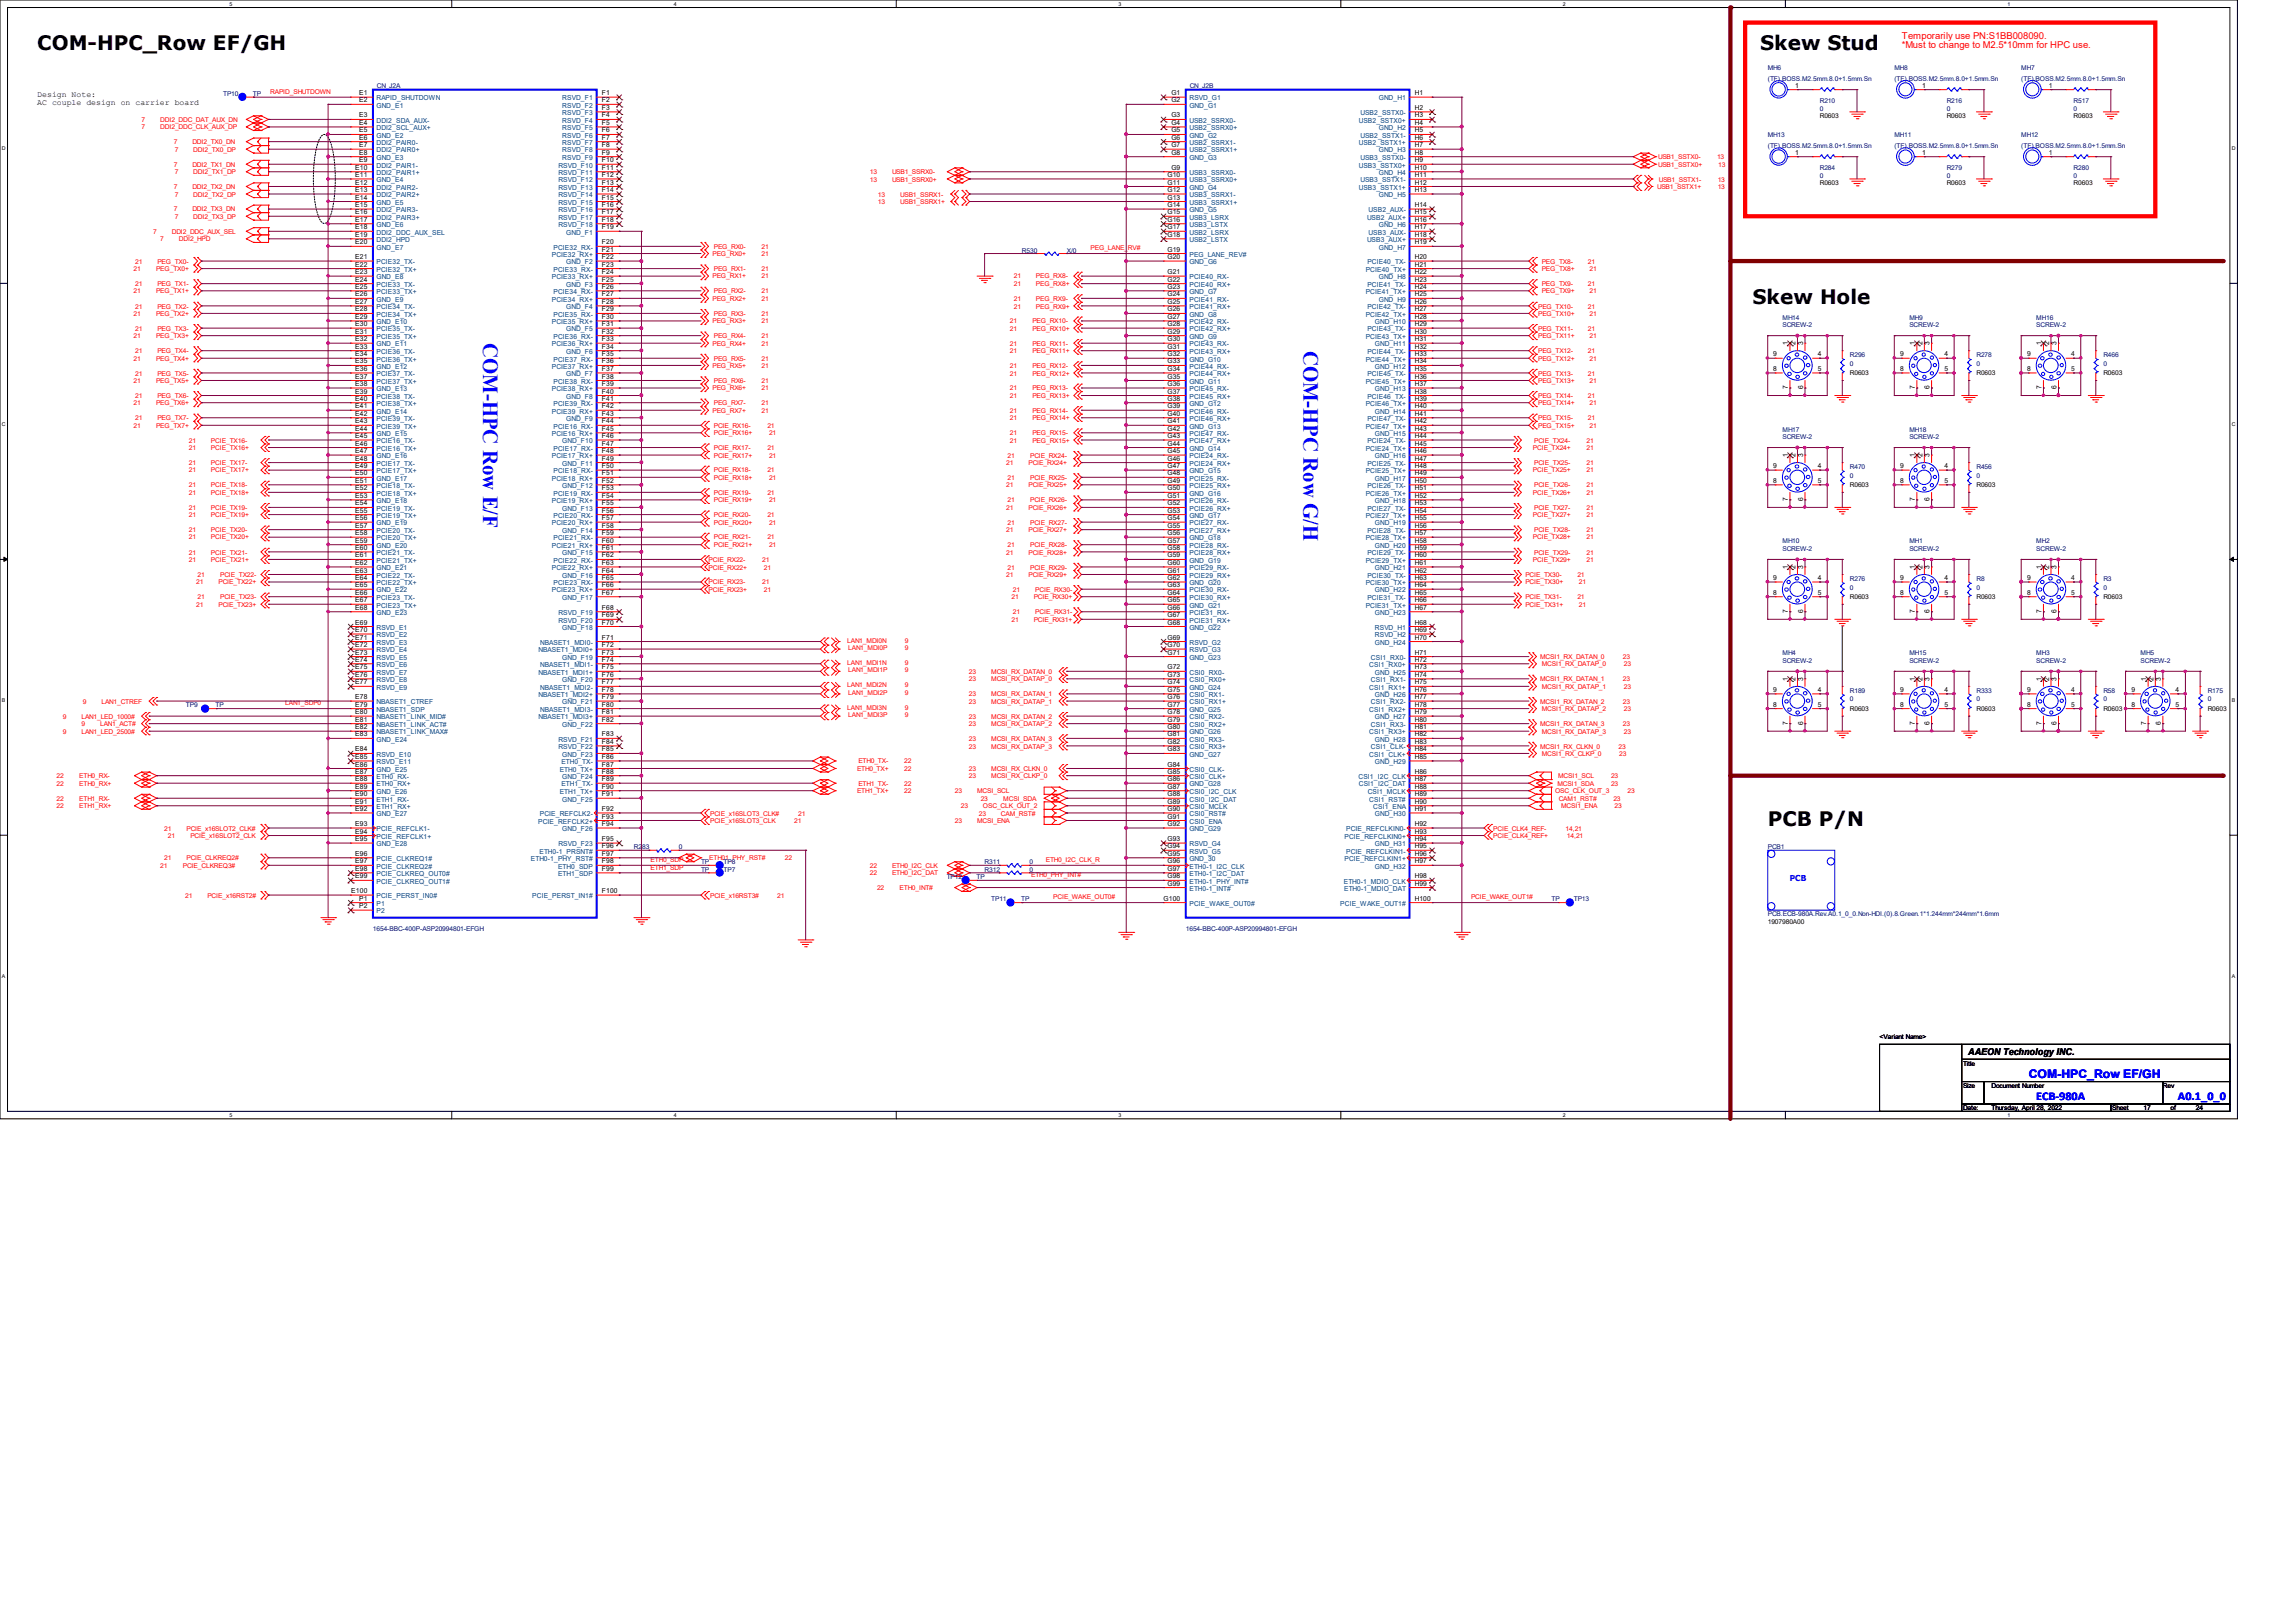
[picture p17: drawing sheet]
<svg xmlns="http://www.w3.org/2000/svg" width="297mm" height="210mm" viewBox="0 0 297 210" stroke-linecap="round" stroke-linejoin="round" font-family="sans-serif">
<defs><g id="words">
<g font-size="2.8" fill="#00f">
<text x="62.5" y="44.4" transform="rotate(90 62.5 44.4)">COM-HPC Row E/F</text>
<text x="168.7" y="45.4" transform="rotate(90 168.7 45.4)">COM-HPC Row G/H</text>
</g>
<g font-size="2.6">
<text x="4.8" y="6.4">COM-HPC_Row EF/GH</text>
<text x="227.8" y="6.4">Skew Stud</text>
<text x="226.8" y="39.3">Skew Hole</text>
<text x="228.8" y="106.8">PCB P/N</text>
</g>
<g font-size="1.5" fill="#00f">
<text x="262.5" y="139.5">COM-HPC_Row EF/GH</text>
<text x="263.5" y="142.4">ECB-980A</text>
<text x="281.9" y="142.4">A0.1_0_0</text>
</g>
<g font-size="1.2" fill="#f00">
<text x="246.1" y="5">Temporarily use PN:S1BB008090.</text>
<text x="246.1" y="6.3">*Must to change to M2.5*10mm for HPC use.</text>
</g>
<text font-size="1.2" x="254.7" y="136.6">AAEON Technology INC.</text>
<g font-size="1.1">
<text x="4.8" y="12.5">Design Note:</text>
<text x="4.8" y="13.6">AC couple design on carrier board</text>
</g>
<text font-size="1.1" fill="#00f" x="231.6" y="114">PCB</text>
<g font-size=".9">
<text x="232.3" y="11.3">1</text>
<text x="248.8" y="11.3">1</text>
<text x="265.1" y="11.3">1</text>
<text x="46.5" y="12.3">E1</text>
<text x="46.5" y="13.3">E2</text>
<text x="46.5" y="15.2">E3</text>
<text x="46.5" y="16.2">E4</text>
<text x="46.5" y="17.1">E5</text>
<text x="77.9" y="12.3">F1</text>
<text x="77.9" y="13.3">F2</text>
<text x="77.9" y="14.2">F3</text>
<text x="77.9" y="15.2">F4</text>
<text x="77.9" y="16.2">F5</text>
<text x="77.9" y="17.1">F6</text>
<text x="151.6" y="12.3">G1</text>
<text x="151.6" y="13.3">G2</text>
<text x="151.6" y="15.2">G3</text>
<text x="151.6" y="16.2">G4</text>
<text x="151.6" y="17.1">G5</text>
<text x="183.1" y="12.3">H1</text>
<text x="183.1" y="14.2">H2</text>
<text x="183.1" y="15.2">H3</text>
<text x="183.1" y="16.2">H4</text>
<text x="183.1" y="17.1">H5</text>
<text x="46" y="22">E10</text>
<text x="46" y="22.9">E11</text>
<text x="46" y="23.9">E12</text>
<text x="46.5" y="18.1">E6</text>
<text x="46.5" y="19.1">E7</text>
<text x="46.5" y="20">E8</text>
<text x="46.5" y="21">E9</text>
<text x="77.9" y="18.1">F7</text>
<text x="77.9" y="19.1">F8</text>
<text x="77.9" y="20">F9</text>
<text x="77.9" y="21">F10</text>
<text x="77.9" y="22">F11</text>
<text x="77.9" y="22.9">F12</text>
<text x="77.9" y="23.9">F13</text>
<text x="151.1" y="22.9">G10</text>
<text x="151.1" y="23.9">G11</text>
<text x="151.6" y="18.1">G6</text>
<text x="151.6" y="19.1">G7</text>
<text x="151.6" y="20">G8</text>
<text x="151.6" y="22">G9</text>
<text x="183.1" y="18.1">H6</text>
<text x="183.1" y="19.1">H7</text>
<text x="183.1" y="20">H8</text>
<text x="183.1" y="21">H9</text>
<text x="183.1" y="22">H10</text>
<text x="183.1" y="22.9">H11</text>
<text x="183.1" y="23.9">H12</text>
<text x="232.3" y="20">1</text>
<text x="248.8" y="20">1</text>
<text x="265.1" y="20">1</text>
<text x="46" y="24.8">E13</text>
<text x="46" y="25.8">E14</text>
<text x="46" y="26.8">E15</text>
<text x="46" y="27.7">E16</text>
<text x="46" y="28.7">E17</text>
<text x="46" y="29.7">E18</text>
<text x="77.9" y="24.8">F14</text>
<text x="77.9" y="25.8">F15</text>
<text x="77.9" y="26.8">F16</text>
<text x="77.9" y="27.7">F17</text>
<text x="77.9" y="28.7">F18</text>
<text x="77.9" y="29.7">F19</text>
<text x="151.1" y="24.8">G12</text>
<text x="151.1" y="25.8">G13</text>
<text x="151.1" y="26.8">G14</text>
<text x="151.1" y="27.7">G15</text>
<text x="151.1" y="28.7">G16</text>
<text x="151.1" y="29.7">G17</text>
<text x="183.1" y="24.8">H13</text>
<text x="183.1" y="26.8">H14</text>
<text x="183.1" y="27.7">H15</text>
<text x="183.1" y="28.7">H16</text>
<text x="183.1" y="29.7">H17</text>
<text x="46" y="30.6">E19</text>
<text x="46" y="31.6">E20</text>
<text x="46" y="33.5">E21</text>
<text x="46" y="34.5">E22</text>
<text x="46" y="35.5">E23</text>
<text x="77.9" y="31.6">F20</text>
<text x="77.9" y="32.6">F21</text>
<text x="77.9" y="33.5">F22</text>
<text x="77.9" y="34.5">F23</text>
<text x="77.9" y="35.5">F24</text>
<text x="151.1" y="30.6">G18</text>
<text x="151.1" y="32.6">G19</text>
<text x="151.1" y="33.5">G20</text>
<text x="151.1" y="35.5">G21</text>
<text x="183.1" y="30.6">H18</text>
<text x="183.1" y="31.6">H19</text>
<text x="183.1" y="33.5">H20</text>
<text x="183.1" y="34.5">H21</text>
<text x="183.1" y="35.5">H22</text>
<text x="46" y="36.4">E24</text>
<text x="46" y="37.4">E25</text>
<text x="46" y="38.4">E26</text>
<text x="46" y="39.3">E27</text>
<text x="46" y="40.3">E28</text>
<text x="46" y="41.3">E29</text>
<text x="77.9" y="36.4">F25</text>
<text x="77.9" y="37.4">F26</text>
<text x="77.9" y="38.4">F27</text>
<text x="77.9" y="39.3">F28</text>
<text x="77.9" y="40.3">F29</text>
<text x="77.9" y="41.3">F30</text>
<text x="151.1" y="36.4">G22</text>
<text x="151.1" y="37.4">G23</text>
<text x="151.1" y="38.4">G24</text>
<text x="151.1" y="39.3">G25</text>
<text x="151.1" y="40.3">G26</text>
<text x="151.1" y="41.3">G27</text>
<text x="183.1" y="36.4">H23</text>
<text x="183.1" y="37.4">H24</text>
<text x="183.1" y="38.4">H25</text>
<text x="183.1" y="39.3">H26</text>
<text x="183.1" y="40.3">H27</text>
<text x="183.1" y="41.3">H28</text>
<text x="46" y="42.2">E30</text>
<text x="46" y="43.2">E31</text>
<text x="46" y="44.2">E32</text>
<text x="46" y="45.1">E33</text>
<text x="46" y="46.1">E34</text>
<text x="46" y="47">E35</text>
<text x="77.9" y="42.2">F31</text>
<text x="77.9" y="43.2">F32</text>
<text x="77.9" y="44.2">F33</text>
<text x="77.9" y="45.1">F34</text>
<text x="77.9" y="46.1">F35</text>
<text x="77.9" y="47">F36</text>
<text x="151.1" y="42.2">G28</text>
<text x="151.1" y="43.2">G29</text>
<text x="151.1" y="44.2">G30</text>
<text x="151.1" y="45.1">G31</text>
<text x="151.1" y="46.1">G32</text>
<text x="151.1" y="47">G33</text>
<text x="183.1" y="42.2">H29</text>
<text x="183.1" y="43.2">H30</text>
<text x="183.1" y="44.2">H31</text>
<text x="183.1" y="45.1">H32</text>
<text x="183.1" y="46.1">H33</text>
<text x="183.1" y="47">H34</text>
<text x="229.5" y="46.1">9</text>
<text x="231.4" y="44.7" transform="rotate(-90 231.4 44.7)">1</text>
<text x="232.4" y="44.7" transform="rotate(-90 232.4 44.7)">2</text>
<text x="233.3" y="44.7" transform="rotate(-90 233.3 44.7)">3</text>
<text x="235.3" y="46.1">4</text>
<text x="245.9" y="46.1">9</text>
<text x="247.8" y="44.7" transform="rotate(-90 247.8 44.7)">1</text>
<text x="248.8" y="44.7" transform="rotate(-90 248.8 44.7)">2</text>
<text x="249.7" y="44.7" transform="rotate(-90 249.7 44.7)">3</text>
<text x="251.6" y="46.1">4</text>
<text x="262.3" y="46.1">9</text>
<text x="264.2" y="44.7" transform="rotate(-90 264.2 44.7)">1</text>
<text x="265.2" y="44.7" transform="rotate(-90 265.2 44.7)">2</text>
<text x="266.2" y="44.7" transform="rotate(-90 266.2 44.7)">3</text>
<text x="268.1" y="46.1">4</text>
<text x="46" y="48">E36</text>
<text x="46" y="49">E37</text>
<text x="46" y="50">E38</text>
<text x="46" y="50.9">E39</text>
<text x="46" y="51.9">E40</text>
<text x="46" y="52.8">E41</text>
<text x="46" y="53.8">E42</text>
<text x="77.9" y="48">F37</text>
<text x="77.9" y="49">F38</text>
<text x="77.9" y="50">F39</text>
<text x="77.9" y="50.9">F40</text>
<text x="77.9" y="51.9">F41</text>
<text x="77.9" y="52.8">F42</text>
<text x="77.9" y="53.8">F43</text>
<text x="151.1" y="48">G34</text>
<text x="151.1" y="49">G35</text>
<text x="151.1" y="50">G36</text>
<text x="151.1" y="50.9">G37</text>
<text x="151.1" y="51.9">G38</text>
<text x="151.1" y="52.8">G39</text>
<text x="151.1" y="53.8">G40</text>
<text x="183.1" y="48">H35</text>
<text x="183.1" y="49">H36</text>
<text x="183.1" y="50">H37</text>
<text x="183.1" y="50.9">H38</text>
<text x="183.1" y="51.9">H39</text>
<text x="183.1" y="52.8">H40</text>
<text x="183.1" y="53.8">H41</text>
<text x="229.5" y="48">8</text>
<text x="231.4" y="50.4" transform="rotate(-90 231.4 50.4)">7</text>
<text x="233.3" y="50.4" transform="rotate(-90 233.3 50.4)">6</text>
<text x="235.3" y="48">5</text>
<text x="245.9" y="48">8</text>
<text x="247.8" y="50.4" transform="rotate(-90 247.8 50.4)">7</text>
<text x="249.7" y="50.4" transform="rotate(-90 249.7 50.4)">6</text>
<text x="251.6" y="48">5</text>
<text x="262.3" y="48">8</text>
<text x="264.2" y="50.4" transform="rotate(-90 264.2 50.4)">7</text>
<text x="266.2" y="50.4" transform="rotate(-90 266.2 50.4)">6</text>
<text x="268.1" y="48">5</text>
<text x="46" y="54.8">E43</text>
<text x="46" y="55.8">E44</text>
<text x="46" y="56.7">E45</text>
<text x="46" y="57.7">E46</text>
<text x="46" y="58.6">E47</text>
<text x="46" y="59.6">E48</text>
<text x="77.9" y="54.8">F44</text>
<text x="77.9" y="55.8">F45</text>
<text x="77.9" y="56.7">F46</text>
<text x="77.9" y="57.7">F47</text>
<text x="77.9" y="58.6">F48</text>
<text x="77.9" y="59.6">F49</text>
<text x="151.1" y="54.8">G41</text>
<text x="151.1" y="55.8">G42</text>
<text x="151.1" y="56.7">G43</text>
<text x="151.1" y="57.7">G44</text>
<text x="151.1" y="58.6">G45</text>
<text x="151.1" y="59.6">G46</text>
<text x="183.1" y="54.8">H42</text>
<text x="183.1" y="55.8">H43</text>
<text x="183.1" y="56.7">H44</text>
<text x="183.1" y="57.7">H45</text>
<text x="183.1" y="58.6">H46</text>
<text x="183.1" y="59.6">H47</text>
<text x="231.4" y="59.2" transform="rotate(-90 231.4 59.2)">1</text>
<text x="232.4" y="59.2" transform="rotate(-90 232.4 59.2)">2</text>
<text x="233.3" y="59.2" transform="rotate(-90 233.3 59.2)">3</text>
<text x="247.8" y="59.2" transform="rotate(-90 247.8 59.2)">1</text>
<text x="248.8" y="59.2" transform="rotate(-90 248.8 59.2)">2</text>
<text x="249.7" y="59.2" transform="rotate(-90 249.7 59.2)">3</text>
<text x="46" y="60.6">E49</text>
<text x="46" y="61.5">E50</text>
<text x="46" y="62.5">E51</text>
<text x="46" y="63.5">E52</text>
<text x="46" y="64.4">E53</text>
<text x="46" y="65.4">E54</text>
<text x="77.9" y="60.6">F50</text>
<text x="77.9" y="61.5">F51</text>
<text x="77.9" y="62.5">F52</text>
<text x="77.9" y="63.5">F53</text>
<text x="77.9" y="64.4">F54</text>
<text x="77.9" y="65.4">F55</text>
<text x="151.1" y="60.6">G47</text>
<text x="151.1" y="61.5">G48</text>
<text x="151.1" y="62.5">G49</text>
<text x="151.1" y="63.5">G50</text>
<text x="151.1" y="64.4">G51</text>
<text x="151.1" y="65.4">G52</text>
<text x="183.1" y="60.6">H48</text>
<text x="183.1" y="61.5">H49</text>
<text x="183.1" y="62.5">H50</text>
<text x="183.1" y="63.5">H51</text>
<text x="183.1" y="64.4">H52</text>
<text x="183.1" y="65.4">H53</text>
<text x="229.5" y="62.5">8</text>
<text x="229.5" y="60.6">9</text>
<text x="231.4" y="64.9" transform="rotate(-90 231.4 64.9)">7</text>
<text x="233.3" y="64.9" transform="rotate(-90 233.3 64.9)">6</text>
<text x="235.3" y="62.5">5</text>
<text x="235.3" y="60.6">4</text>
<text x="245.9" y="62.5">8</text>
<text x="245.9" y="60.6">9</text>
<text x="247.8" y="64.9" transform="rotate(-90 247.8 64.9)">7</text>
<text x="249.7" y="64.9" transform="rotate(-90 249.7 64.9)">6</text>
<text x="251.6" y="62.5">5</text>
<text x="251.6" y="60.6">4</text>
<text x="46" y="66.3">E55</text>
<text x="46" y="67.3">E56</text>
<text x="46" y="68.3">E57</text>
<text x="46" y="69.3">E58</text>
<text x="46" y="70.2">E59</text>
<text x="46" y="71.2">E60</text>
<text x="77.9" y="66.3">F56</text>
<text x="77.9" y="67.3">F57</text>
<text x="77.9" y="68.3">F58</text>
<text x="77.9" y="69.3">F59</text>
<text x="77.9" y="70.2">F60</text>
<text x="77.9" y="71.2">F61</text>
<text x="151.1" y="66.3">G53</text>
<text x="151.1" y="67.3">G54</text>
<text x="151.1" y="68.3">G55</text>
<text x="151.1" y="69.3">G56</text>
<text x="151.1" y="70.2">G57</text>
<text x="151.1" y="71.2">G58</text>
<text x="183.1" y="66.3">H54</text>
<text x="183.1" y="67.3">H55</text>
<text x="183.1" y="68.3">H56</text>
<text x="183.1" y="69.3">H57</text>
<text x="183.1" y="70.2">H58</text>
<text x="183.1" y="71.2">H59</text>
<text x="46" y="72.1">E61</text>
<text x="46" y="73.1">E62</text>
<text x="46" y="74.1">E63</text>
<text x="46" y="75.1">E64</text>
<text x="46" y="76">E65</text>
<text x="46" y="77">E66</text>
<text x="46" y="77.9">E67</text>
<text x="77.9" y="72.1">F62</text>
<text x="77.9" y="73.1">F63</text>
<text x="77.9" y="74.1">F64</text>
<text x="77.9" y="75.1">F65</text>
<text x="77.9" y="76">F66</text>
<text x="77.9" y="77">F67</text>
<text x="151.1" y="72.1">G59</text>
<text x="151.1" y="73.1">G60</text>
<text x="151.1" y="74.1">G61</text>
<text x="151.1" y="75.1">G62</text>
<text x="151.1" y="76">G63</text>
<text x="151.1" y="77">G64</text>
<text x="151.1" y="77.9">G65</text>
<text x="183.1" y="72.1">H60</text>
<text x="183.1" y="73.1">H61</text>
<text x="183.1" y="74.1">H62</text>
<text x="183.1" y="75.1">H63</text>
<text x="183.1" y="76">H64</text>
<text x="183.1" y="77">H65</text>
<text x="183.1" y="77.9">H66</text>
<text x="229.5" y="77">8</text>
<text x="229.5" y="75.1">9</text>
<text x="231.4" y="73.7" transform="rotate(-90 231.4 73.7)">1</text>
<text x="232.4" y="73.7" transform="rotate(-90 232.4 73.7)">2</text>
<text x="233.3" y="73.7" transform="rotate(-90 233.3 73.7)">3</text>
<text x="235.3" y="77">5</text>
<text x="235.3" y="75.1">4</text>
<text x="245.9" y="77">8</text>
<text x="245.9" y="75.1">9</text>
<text x="247.8" y="73.7" transform="rotate(-90 247.8 73.7)">1</text>
<text x="248.8" y="73.7" transform="rotate(-90 248.8 73.7)">2</text>
<text x="249.7" y="73.7" transform="rotate(-90 249.7 73.7)">3</text>
<text x="251.6" y="77">5</text>
<text x="251.6" y="75.1">4</text>
<text x="262.3" y="77">8</text>
<text x="262.3" y="75.1">9</text>
<text x="264.2" y="73.7" transform="rotate(-90 264.2 73.7)">1</text>
<text x="265.2" y="73.7" transform="rotate(-90 265.2 73.7)">2</text>
<text x="266.2" y="73.7" transform="rotate(-90 266.2 73.7)">3</text>
<text x="268.1" y="77">5</text>
<text x="268.1" y="75.1">4</text>
<text x="46" y="78.9">E68</text>
<text x="46" y="80.8">E69</text>
<text x="46" y="81.8">E70</text>
<text x="46" y="82.8">E71</text>
<text x="46" y="83.7">E72</text>
<text x="77.9" y="78.9">F68</text>
<text x="77.9" y="79.9">F69</text>
<text x="77.9" y="80.8">F70</text>
<text x="77.9" y="82.8">F71</text>
<text x="77.9" y="83.7">F72</text>
<text x="151.1" y="78.9">G66</text>
<text x="151.1" y="79.9">G67</text>
<text x="151.1" y="80.8">G68</text>
<text x="151.1" y="82.8">G69</text>
<text x="151.1" y="83.7">G70</text>
<text x="183.1" y="78.9">H67</text>
<text x="183.1" y="80.8">H68</text>
<text x="183.1" y="81.8">H69</text>
<text x="183.1" y="82.8">H70</text>
<text x="231.4" y="79.3" transform="rotate(-90 231.4 79.3)">7</text>
<text x="233.3" y="79.3" transform="rotate(-90 233.3 79.3)">6</text>
<text x="247.8" y="79.3" transform="rotate(-90 247.8 79.3)">7</text>
<text x="249.7" y="79.3" transform="rotate(-90 249.7 79.3)">6</text>
<text x="264.2" y="79.3" transform="rotate(-90 264.2 79.3)">7</text>
<text x="266.2" y="79.3" transform="rotate(-90 266.2 79.3)">6</text>
<text x="46" y="84.7">E73</text>
<text x="46" y="85.6">E74</text>
<text x="46" y="86.6">E75</text>
<text x="46" y="87.6">E76</text>
<text x="46" y="88.6">E77</text>
<text x="77.9" y="84.7">F73</text>
<text x="77.9" y="85.6">F74</text>
<text x="77.9" y="86.6">F75</text>
<text x="77.9" y="87.6">F76</text>
<text x="77.9" y="88.6">F77</text>
<text x="77.9" y="89.5">F78</text>
<text x="151.1" y="84.7">G71</text>
<text x="151.1" y="86.6">G72</text>
<text x="151.1" y="87.6">G73</text>
<text x="151.1" y="88.6">G74</text>
<text x="151.1" y="89.5">G75</text>
<text x="183.1" y="84.7">H71</text>
<text x="183.1" y="85.6">H72</text>
<text x="183.1" y="86.6">H73</text>
<text x="183.1" y="87.6">H74</text>
<text x="183.1" y="88.6">H75</text>
<text x="183.1" y="89.5">H76</text>
<text x="229.5" y="89.5">9</text>
<text x="231.4" y="88.1" transform="rotate(-90 231.4 88.1)">1</text>
<text x="232.4" y="88.1" transform="rotate(-90 232.4 88.1)">2</text>
<text x="233.3" y="88.1" transform="rotate(-90 233.3 88.1)">3</text>
<text x="235.3" y="89.5">4</text>
<text x="245.9" y="89.5">9</text>
<text x="247.8" y="88.1" transform="rotate(-90 247.8 88.1)">1</text>
<text x="248.8" y="88.1" transform="rotate(-90 248.8 88.1)">2</text>
<text x="249.7" y="88.1" transform="rotate(-90 249.7 88.1)">3</text>
<text x="251.6" y="89.5">4</text>
<text x="262.3" y="89.5">9</text>
<text x="264.2" y="88.1" transform="rotate(-90 264.2 88.1)">1</text>
<text x="265.2" y="88.1" transform="rotate(-90 265.2 88.1)">2</text>
<text x="266.2" y="88.1" transform="rotate(-90 266.2 88.1)">3</text>
<text x="268.1" y="89.5">4</text>
<text x="275.8" y="89.5">9</text>
<text x="277.8" y="88.1" transform="rotate(-90 277.8 88.1)">1</text>
<text x="278.7" y="88.1" transform="rotate(-90 278.7 88.1)">2</text>
<text x="279.7" y="88.1" transform="rotate(-90 279.7 88.1)">3</text>
<text x="281.6" y="89.5">4</text>
<text x="46" y="90.5">E78</text>
<text x="46" y="91.4">E79</text>
<text x="46" y="92.4">E80</text>
<text x="46" y="93.4">E81</text>
<text x="46" y="94.4">E82</text>
<text x="46" y="95.3">E83</text>
<text x="77.9" y="90.5">F79</text>
<text x="77.9" y="91.4">F80</text>
<text x="77.9" y="92.4">F81</text>
<text x="77.9" y="93.4">F82</text>
<text x="77.9" y="95.3">F83</text>
<text x="151.1" y="90.5">G76</text>
<text x="151.1" y="91.4">G77</text>
<text x="151.1" y="92.4">G78</text>
<text x="151.1" y="93.4">G79</text>
<text x="151.1" y="94.4">G80</text>
<text x="151.1" y="95.3">G81</text>
<text x="183.1" y="90.5">H77</text>
<text x="183.1" y="91.4">H78</text>
<text x="183.1" y="92.4">H79</text>
<text x="183.1" y="93.4">H80</text>
<text x="183.1" y="94.4">H81</text>
<text x="183.1" y="95.3">H82</text>
<text x="229.5" y="91.4">8</text>
<text x="231.4" y="93.8" transform="rotate(-90 231.4 93.8)">7</text>
<text x="233.3" y="93.8" transform="rotate(-90 233.3 93.8)">6</text>
<text x="235.3" y="91.4">5</text>
<text x="245.9" y="91.4">8</text>
<text x="247.8" y="93.8" transform="rotate(-90 247.8 93.8)">7</text>
<text x="249.7" y="93.8" transform="rotate(-90 249.7 93.8)">6</text>
<text x="251.6" y="91.4">5</text>
<text x="262.3" y="91.4">8</text>
<text x="264.2" y="93.8" transform="rotate(-90 264.2 93.8)">7</text>
<text x="266.2" y="93.8" transform="rotate(-90 266.2 93.8)">6</text>
<text x="268.1" y="91.4">5</text>
<text x="275.8" y="91.4">8</text>
<text x="277.8" y="93.8" transform="rotate(-90 277.8 93.8)">7</text>
<text x="279.7" y="93.8" transform="rotate(-90 279.7 93.8)">6</text>
<text x="281.6" y="91.4">5</text>
<text x="46" y="97.2">E84</text>
<text x="46" y="98.2">E85</text>
<text x="46" y="99.2">E86</text>
<text x="46" y="100.1">E87</text>
<text x="46" y="101.1">E88</text>
<text x="77.9" y="96.3">F84</text>
<text x="77.9" y="97.2">F85</text>
<text x="77.9" y="98.2">F86</text>
<text x="77.9" y="99.2">F87</text>
<text x="77.9" y="100.1">F88</text>
<text x="77.9" y="101.1">F89</text>
<text x="151.1" y="96.3">G82</text>
<text x="151.1" y="97.2">G83</text>
<text x="151.1" y="99.2">G84</text>
<text x="151.1" y="100.1">G85</text>
<text x="151.1" y="101.1">G86</text>
<text x="183.1" y="96.3">H83</text>
<text x="183.1" y="97.2">H84</text>
<text x="183.1" y="98.2">H85</text>
<text x="183.1" y="100.1">H86</text>
<text x="183.1" y="101.1">H87</text>
<text x="46" y="102.1">E89</text>
<text x="46" y="103">E90</text>
<text x="46" y="104">E91</text>
<text x="46" y="104.9">E92</text>
<text x="46" y="106.9">E93</text>
<text x="46" y="107.9">E94</text>
<text x="77.9" y="102.1">F90</text>
<text x="77.9" y="103">F91</text>
<text x="77.9" y="104.9">F92</text>
<text x="77.9" y="105.9">F93</text>
<text x="77.9" y="106.9">F94</text>
<text x="151.1" y="102.1">G87</text>
<text x="151.1" y="103">G88</text>
<text x="151.1" y="104">G89</text>
<text x="151.1" y="104.9">G90</text>
<text x="151.1" y="105.9">G91</text>
<text x="151.1" y="106.9">G92</text>
<text x="183.1" y="102.1">H88</text>
<text x="183.1" y="103">H89</text>
<text x="183.1" y="104">H90</text>
<text x="183.1" y="104.9">H91</text>
<text x="183.1" y="106.9">H92</text>
<text x="183.1" y="107.9">H93</text>
<text x="46" y="108.8">E95</text>
<text x="46" y="110.7">E96</text>
<text x="46" y="111.7">E97</text>
<text x="46" y="112.7">E98</text>
<text x="46" y="113.7">E99</text>
<text x="77.9" y="108.8">F95</text>
<text x="77.9" y="109.8">F96</text>
<text x="77.9" y="110.7">F97</text>
<text x="77.9" y="111.7">F98</text>
<text x="77.9" y="112.7">F99</text>
<text x="151.1" y="108.8">G93</text>
<text x="151.1" y="109.8">G94</text>
<text x="151.1" y="110.7">G95</text>
<text x="151.1" y="111.7">G96</text>
<text x="151.1" y="112.7">G97</text>
<text x="151.1" y="113.7">G98</text>
<text x="183.1" y="108.8">H94</text>
<text x="183.1" y="109.8">H95</text>
<text x="183.1" y="110.7">H96</text>
<text x="183.1" y="111.7">H97</text>
<text x="183.1" y="113.7">H98</text>
<text x="45.5" y="115.6">E100</text>
<text x="46.5" y="116.5">P1</text>
<text x="46.5" y="117.5">P2</text>
<text x="77.9" y="115.6">F100</text>
<text x="150.6" y="116.5">G100</text>
<text x="151.1" y="114.6">G99</text>
<text x="183.1" y="114.6">H99</text>
<text x="183.1" y="116.5">H100</text>
</g>
<g font-size=".9" fill="#004080">
<text x="48.7" y="13">RAPID_SHUTDOWN</text>
<text x="48.7" y="13.9">GND_E1</text>
<text x="48.7" y="15.9">DDI2_SDA_AUX-</text>
<text x="48.7" y="16.8">DDI2_SCL_AUX+</text>
<text x="48.7" y="17.8">GND_E2</text>
<text x="72.8" y="13">RSVD_F1</text>
<text x="72.8" y="13.9">RSVD_F2</text>
<text x="72.8" y="14.9">RSVD_F3</text>
<text x="72.8" y="15.9">RSVD_F4</text>
<text x="72.8" y="16.8">RSVD_F5</text>
<text x="72.8" y="17.8">RSVD_F6</text>
<text x="153.9" y="13">RSVD_G1</text>
<text x="153.9" y="13.9">GND_G1</text>
<text x="153.9" y="15.9">USB2_SSRX0-</text>
<text x="153.9" y="16.8">USB2_SSRX0+</text>
<text x="153.9" y="17.8">GND_G2</text>
<text x="175.9" y="15.9">USB2_SSTX0+</text>
<text x="176.1" y="14.9">USB2_SSTX0-</text>
<text x="176.1" y="17.8">USB2_SSTX1-</text>
<text x="178.4" y="13">GND_H1</text>
<text x="178.4" y="16.8">GND_H2</text>
<text x="48.7" y="18.8">DDI2_PAIR0-</text>
<text x="48.7" y="19.7">DDI2_PAIR0+</text>
<text x="48.7" y="20.7">GND_E3</text>
<text x="48.7" y="21.7">DDI2_PAIR1-</text>
<text x="48.7" y="22.6">DDI2_PAIR1+</text>
<text x="48.7" y="23.6">GND_E4</text>
<text x="72.3" y="21.7">RSVD_F10</text>
<text x="72.3" y="22.6">RSVD_F11</text>
<text x="72.3" y="23.6">RSVD_F12</text>
<text x="72.8" y="18.8">RSVD_F7</text>
<text x="72.8" y="19.7">RSVD_F8</text>
<text x="72.8" y="20.7">RSVD_F9</text>
<text x="153.9" y="18.8">USB2_SSRX1-</text>
<text x="153.9" y="19.7">USB2_SSRX1+</text>
<text x="153.9" y="20.7">GND_G3</text>
<text x="153.9" y="22.6">USB3_SSRX0-</text>
<text x="153.9" y="23.6">USB3_SSRX0+</text>
<text x="175.9" y="18.8">USB2_SSTX1+</text>
<text x="175.9" y="21.7">USB3_SSTX0+</text>
<text x="176.1" y="20.7">USB3_SSTX0-</text>
<text x="176.1" y="23.6">USB3_SSTX1-</text>
<text x="178.4" y="19.7">GND_H3</text>
<text x="178.4" y="22.6">GND_H4</text>
<text x="48.7" y="24.6">DDI2_PAIR2-</text>
<text x="48.7" y="25.5">DDI2_PAIR2+</text>
<text x="48.7" y="26.5">GND_E5</text>
<text x="48.7" y="27.5">DDI2_PAIR3-</text>
<text x="48.7" y="28.4">DDI2_PAIR3+</text>
<text x="48.7" y="29.4">GND_E6</text>
<text x="72.3" y="24.6">RSVD_F13</text>
<text x="72.3" y="25.5">RSVD_F14</text>
<text x="72.3" y="26.5">RSVD_F15</text>
<text x="72.3" y="27.5">RSVD_F16</text>
<text x="72.3" y="28.4">RSVD_F17</text>
<text x="72.3" y="29.4">RSVD_F18</text>
<text x="153.9" y="24.6">GND_G4</text>
<text x="153.9" y="25.5">USB3_SSRX1-</text>
<text x="153.9" y="26.5">USB3_SSRX1+</text>
<text x="153.9" y="27.5">GND_G5</text>
<text x="153.9" y="28.4">USB3_LSRX</text>
<text x="153.9" y="29.4">USB3_LSTX</text>
<text x="175.9" y="24.6">USB3_SSTX1+</text>
<text x="176.9" y="28.4">USB2_AUX+</text>
<text x="177.1" y="27.5">USB2_AUX-</text>
<text x="178.4" y="25.5">GND_H5</text>
<text x="178.4" y="29.4">GND_H6</text>
<text x="48.7" y="30.4">DDI2_DDC_AUX_SEL</text>
<text x="48.7" y="31.3">DDI2_HPD</text>
<text x="48.7" y="32.3">GND_E7</text>
<text x="48.7" y="34.2">PCIE32_TX-</text>
<text x="48.7" y="35.2">PCIE32_TX+</text>
<text x="71.4" y="33.2">PCIE32_RX+</text>
<text x="71.6" y="32.3">PCIE32_RX-</text>
<text x="71.6" y="35.2">PCIE33_RX-</text>
<text x="73.3" y="30.4">GND_F1</text>
<text x="73.3" y="34.2">GND_F2</text>
<text x="153.9" y="30.4">USB2_LSRX</text>
<text x="153.9" y="31.3">USB2_LSTX</text>
<text x="153.9" y="33.2">PEG_LANE_REV#</text>
<text x="153.9" y="34.2">GND_G6</text>
<text x="176.7" y="35.2">PCIE40_TX+</text>
<text x="176.9" y="31.3">USB3_AUX+</text>
<text x="177" y="34.2">PCIE40_TX-</text>
<text x="177.1" y="30.4">USB3_AUX-</text>
<text x="178.4" y="32.3">GND_H7</text>
<text x="48.7" y="36.2">GND_E8</text>
<text x="48.7" y="37.1">PCIE33_TX-</text>
<text x="48.7" y="38.1">PCIE33_TX+</text>
<text x="48.7" y="39">GND_E9</text>
<text x="48.7" y="40">PCIE34_TX-</text>
<text x="48.7" y="41">PCIE34_TX+</text>
<text x="48.7" y="42">GND_E10</text>
<text x="71.4" y="36.2">PCIE33_RX+</text>
<text x="71.4" y="39">PCIE34_RX+</text>
<text x="71.4" y="42">PCIE35_RX+</text>
<text x="71.6" y="38.1">PCIE34_RX-</text>
<text x="71.6" y="41">PCIE35_RX-</text>
<text x="73.3" y="37.1">GND_F3</text>
<text x="73.3" y="40">GND_F4</text>
<text x="153.9" y="36.2">PCIE40_RX-</text>
<text x="153.9" y="37.1">PCIE40_RX+</text>
<text x="153.9" y="38.1">GND_G7</text>
<text x="153.9" y="39">PCIE41_RX-</text>
<text x="153.9" y="40">PCIE41_RX+</text>
<text x="153.9" y="41">GND_G8</text>
<text x="153.9" y="42">PCIE42_RX-</text>
<text x="176.7" y="38.1">PCIE41_TX+</text>
<text x="176.7" y="41">PCIE42_TX+</text>
<text x="177" y="37.1">PCIE41_TX-</text>
<text x="177" y="40">PCIE42_TX-</text>
<text x="177.9" y="42">GND_H10</text>
<text x="178.4" y="36.2">GND_H8</text>
<text x="178.4" y="39">GND_H9</text>
<text x="48.7" y="42.9">PCIE35_TX-</text>
<text x="48.7" y="43.9">PCIE35_TX+</text>
<text x="48.7" y="44.8">GND_E11</text>
<text x="48.7" y="45.8">PCIE36_TX-</text>
<text x="48.7" y="46.8">PCIE36_TX+</text>
<text x="48.7" y="47.7">GND_E12</text>
<text x="71.4" y="44.8">PCIE36_RX+</text>
<text x="71.4" y="47.7">PCIE37_RX+</text>
<text x="71.6" y="43.9">PCIE36_RX-</text>
<text x="71.6" y="46.8">PCIE37_RX-</text>
<text x="73.3" y="42.9">GND_F5</text>
<text x="73.3" y="45.8">GND_F6</text>
<text x="153.9" y="42.9">PCIE42_RX+</text>
<text x="153.9" y="43.9">GND_G9</text>
<text x="153.9" y="44.8">PCIE43_RX-</text>
<text x="153.9" y="45.8">PCIE43_RX+</text>
<text x="153.9" y="46.8">GND_G10</text>
<text x="153.9" y="47.7">PCIE44_RX-</text>
<text x="176.7" y="43.9">PCIE43_TX+</text>
<text x="176.7" y="46.8">PCIE44_TX+</text>
<text x="177" y="42.9">PCIE43_TX-</text>
<text x="177" y="45.8">PCIE44_TX-</text>
<text x="177.9" y="44.8">GND_H11</text>
<text x="177.9" y="47.7">GND_H12</text>
<text x="48.7" y="48.7">PCIE37_TX-</text>
<text x="48.7" y="49.7">PCIE37_TX+</text>
<text x="48.7" y="50.6">GND_E13</text>
<text x="48.7" y="51.6">PCIE38_TX-</text>
<text x="48.7" y="52.5">PCIE38_TX+</text>
<text x="48.7" y="53.5">GND_E14</text>
<text x="71.4" y="50.6">PCIE38_RX+</text>
<text x="71.4" y="53.5">PCIE39_RX+</text>
<text x="71.6" y="49.7">PCIE38_RX-</text>
<text x="71.6" y="52.5">PCIE39_RX-</text>
<text x="73.3" y="48.7">GND_F7</text>
<text x="73.3" y="51.6">GND_F8</text>
<text x="153.9" y="48.7">PCIE44_RX+</text>
<text x="153.9" y="49.7">GND_G11</text>
<text x="153.9" y="50.6">PCIE45_RX-</text>
<text x="153.9" y="51.6">PCIE45_RX+</text>
<text x="153.9" y="52.5">GND_G12</text>
<text x="153.9" y="53.5">PCIE46_RX-</text>
<text x="176.7" y="49.7">PCIE45_TX+</text>
<text x="176.7" y="52.5">PCIE46_TX+</text>
<text x="177" y="48.7">PCIE45_TX-</text>
<text x="177" y="51.6">PCIE46_TX-</text>
<text x="177.9" y="50.6">GND_H13</text>
<text x="177.9" y="53.5">GND_H14</text>
<text x="48.7" y="54.5">PCIE39_TX-</text>
<text x="48.7" y="55.5">PCIE39_TX+</text>
<text x="48.7" y="56.4">GND_E15</text>
<text x="48.7" y="57.4">PCIE16_TX-</text>
<text x="48.7" y="58.3">PCIE16_TX+</text>
<text x="48.7" y="59.3">GND_E16</text>
<text x="71.4" y="56.4">PCIE16_RX+</text>
<text x="71.4" y="59.3">PCIE17_RX+</text>
<text x="71.6" y="55.5">PCIE16_RX-</text>
<text x="71.6" y="58.3">PCIE17_RX-</text>
<text x="72.8" y="57.4">GND_F10</text>
<text x="73.3" y="54.5">GND_F9</text>
<text x="153.9" y="54.5">PCIE46_RX+</text>
<text x="153.9" y="55.5">GND_G13</text>
<text x="153.9" y="56.4">PCIE47_RX-</text>
<text x="153.9" y="57.4">PCIE47_RX+</text>
<text x="153.9" y="58.3">GND_G14</text>
<text x="153.9" y="59.3">PCIE24_RX-</text>
<text x="176.7" y="55.5">PCIE47_TX+</text>
<text x="176.7" y="58.3">PCIE24_TX+</text>
<text x="177" y="54.5">PCIE47_TX-</text>
<text x="177" y="57.4">PCIE24_TX-</text>
<text x="177.9" y="56.4">GND_H15</text>
<text x="177.9" y="59.3">GND_H16</text>
<text x="48.7" y="60.3">PCIE17_TX-</text>
<text x="48.7" y="61.3">PCIE17_TX+</text>
<text x="48.7" y="62.2">GND_E17</text>
<text x="48.7" y="63.2">PCIE18_TX-</text>
<text x="48.7" y="64.1">PCIE18_TX+</text>
<text x="48.7" y="65.1">GND_E18</text>
<text x="71.4" y="62.2">PCIE18_RX+</text>
<text x="71.4" y="65.1">PCIE19_RX+</text>
<text x="71.6" y="61.3">PCIE18_RX-</text>
<text x="71.6" y="64.1">PCIE19_RX-</text>
<text x="72.8" y="60.3">GND_F11</text>
<text x="72.8" y="63.2">GND_F12</text>
<text x="153.9" y="60.3">PCIE24_RX+</text>
<text x="153.9" y="61.3">GND_G15</text>
<text x="153.9" y="62.2">PCIE25_RX-</text>
<text x="153.9" y="63.2">PCIE25_RX+</text>
<text x="153.9" y="64.1">GND_G16</text>
<text x="153.9" y="65.1">PCIE26_RX-</text>
<text x="176.7" y="61.3">PCIE25_TX+</text>
<text x="176.7" y="64.1">PCIE26_TX+</text>
<text x="177" y="60.3">PCIE25_TX-</text>
<text x="177" y="63.2">PCIE26_TX-</text>
<text x="177.9" y="62.2">GND_H17</text>
<text x="177.9" y="65.1">GND_H18</text>
<text x="48.7" y="66.1">PCIE19_TX-</text>
<text x="48.7" y="67">PCIE19_TX+</text>
<text x="48.7" y="68">GND_E19</text>
<text x="48.7" y="69">PCIE20_TX-</text>
<text x="48.7" y="69.9">PCIE20_TX+</text>
<text x="48.7" y="70.9">GND_E20</text>
<text x="48.7" y="71.8">PCIE21_TX-</text>
<text x="71.4" y="68">PCIE20_RX+</text>
<text x="71.4" y="70.9">PCIE21_RX+</text>
<text x="71.6" y="67">PCIE20_RX-</text>
<text x="71.6" y="69.9">PCIE21_RX-</text>
<text x="72.8" y="66.1">GND_F13</text>
<text x="72.8" y="69">GND_F14</text>
<text x="72.8" y="71.8">GND_F15</text>
<text x="153.9" y="66.1">PCIE26_RX+</text>
<text x="153.9" y="67">GND_G17</text>
<text x="153.9" y="68">PCIE27_RX-</text>
<text x="153.9" y="69">PCIE27_RX+</text>
<text x="153.9" y="69.9">GND_G18</text>
<text x="153.9" y="70.9">PCIE28_RX-</text>
<text x="153.9" y="71.8">PCIE28_RX+</text>
<text x="176.7" y="67">PCIE27_TX+</text>
<text x="176.7" y="69.9">PCIE28_TX+</text>
<text x="177" y="66.1">PCIE27_TX-</text>
<text x="177" y="69">PCIE28_TX-</text>
<text x="177" y="71.8">PCIE29_TX-</text>
<text x="177.9" y="68">GND_H19</text>
<text x="177.9" y="70.9">GND_H20</text>
<text x="48.7" y="72.8">PCIE21_TX+</text>
<text x="48.7" y="73.8">GND_E21</text>
<text x="48.7" y="74.8">PCIE22_TX-</text>
<text x="48.7" y="75.7">PCIE22_TX+</text>
<text x="48.7" y="76.7">GND_E22</text>
<text x="48.7" y="77.6">PCIE23_TX-</text>
<text x="71.4" y="73.8">PCIE22_RX+</text>
<text x="71.4" y="76.7">PCIE23_RX+</text>
<text x="71.6" y="72.8">PCIE22_RX-</text>
<text x="71.6" y="75.7">PCIE23_RX-</text>
<text x="72.8" y="74.8">GND_F16</text>
<text x="72.8" y="77.6">GND_F17</text>
<text x="153.9" y="72.8">GND_G19</text>
<text x="153.9" y="73.8">PCIE29_RX-</text>
<text x="153.9" y="74.8">PCIE29_RX+</text>
<text x="153.9" y="75.7">GND_G20</text>
<text x="153.9" y="76.7">PCIE30_RX-</text>
<text x="153.9" y="77.6">PCIE30_RX+</text>
<text x="176.7" y="72.8">PCIE29_TX+</text>
<text x="176.7" y="75.7">PCIE30_TX+</text>
<text x="177" y="74.8">PCIE30_TX-</text>
<text x="177" y="77.6">PCIE31_TX-</text>
<text x="177.9" y="73.8">GND_H21</text>
<text x="177.9" y="76.7">GND_H22</text>
<text x="48.7" y="78.6">PCIE23_TX+</text>
<text x="48.7" y="79.6">GND_E23</text>
<text x="48.7" y="81.5">RSVD_E1</text>
<text x="48.7" y="82.5">RSVD_E2</text>
<text x="48.7" y="83.4">RSVD_E3</text>
<text x="69.9" y="83.4">NBASET1_MDI0-</text>
<text x="72.3" y="79.6">RSVD_F19</text>
<text x="72.3" y="80.6">RSVD_F20</text>
<text x="72.8" y="81.5">GND_F18</text>
<text x="153.9" y="78.6">GND_G21</text>
<text x="153.9" y="79.6">PCIE31_RX-</text>
<text x="153.9" y="80.6">PCIE31_RX+</text>
<text x="153.9" y="81.5">GND_G22</text>
<text x="153.9" y="83.4">RSVD_G2</text>
<text x="176.7" y="78.6">PCIE31_TX+</text>
<text x="177.9" y="79.6">GND_H23</text>
<text x="177.9" y="81.5">RSVD_H1</text>
<text x="177.9" y="82.5">RSVD_H2</text>
<text x="177.9" y="83.4">GND_H24</text>
<text x="48.7" y="84.4">RSVD_E4</text>
<text x="48.7" y="85.4">RSVD_E5</text>
<text x="48.7" y="86.3">RSVD_E6</text>
<text x="48.7" y="87.3">RSVD_E7</text>
<text x="48.7" y="88.3">RSVD_E8</text>
<text x="48.7" y="89.2">RSVD_E9</text>
<text x="69.7" y="84.4">NBASET1_MDI0+</text>
<text x="69.7" y="87.3">NBASET1_MDI1+</text>
<text x="69.9" y="86.3">NBASET1_MDI1-</text>
<text x="69.9" y="89.2">NBASET1_MDI2-</text>
<text x="72.8" y="85.4">GND_F19</text>
<text x="72.8" y="88.3">GND_F20</text>
<text x="153.9" y="84.4">RSVD_G3</text>
<text x="153.9" y="85.4">GND_G23</text>
<text x="153.9" y="87.3">CSI0_RX0-</text>
<text x="153.9" y="88.3">CSI0_RX0+</text>
<text x="153.9" y="89.2">GND_G24</text>
<text x="177.2" y="86.3">CSI1_RX0+</text>
<text x="177.2" y="89.2">CSI1_RX1+</text>
<text x="177.4" y="85.4">CSI1_RX0-</text>
<text x="177.4" y="88.3">CSI1_RX1-</text>
<text x="177.9" y="87.3">GND_H25</text>
<text x="48.7" y="91.1">NBASET1_CTREF</text>
<text x="48.7" y="92.1">NBASET1_SDP</text>
<text x="48.7" y="93.1">NBASET1_LINK_MID#</text>
<text x="48.7" y="94.1">NBASET1_LINK_ACT#</text>
<text x="48.7" y="95">NBASET1_LINK_MAX#</text>
<text x="48.7" y="96">GND_E24</text>
<text x="69.7" y="90.2">NBASET1_MDI2+</text>
<text x="69.7" y="93.1">NBASET1_MDI3+</text>
<text x="69.9" y="92.1">NBASET1_MDI3-</text>
<text x="72.3" y="96">RSVD_F21</text>
<text x="72.8" y="91.1">GND_F21</text>
<text x="72.8" y="94.1">GND_F22</text>
<text x="153.9" y="90.2">CSI0_RX1-</text>
<text x="153.9" y="91.1">CSI0_RX1+</text>
<text x="153.9" y="92.1">GND_G25</text>
<text x="153.9" y="93.1">CSI0_RX2-</text>
<text x="153.9" y="94.1">CSI0_RX2+</text>
<text x="153.9" y="95">GND_G26</text>
<text x="153.9" y="96">CSI0_RX3-</text>
<text x="177.2" y="92.1">CSI1_RX2+</text>
<text x="177.2" y="95">CSI1_RX3+</text>
<text x="177.4" y="91.1">CSI1_RX2-</text>
<text x="177.4" y="94.1">CSI1_RX3-</text>
<text x="177.9" y="90.2">GND_H26</text>
<text x="177.9" y="93.1">GND_H27</text>
<text x="177.9" y="96">GND_H28</text>
<text x="48.7" y="97.9">RSVD_E10</text>
<text x="48.7" y="98.9">RSVD_E11</text>
<text x="48.7" y="99.9">GND_E25</text>
<text x="48.7" y="100.8">ETH0_RX-</text>
<text x="48.7" y="101.8">ETH0_RX+</text>
<text x="72.3" y="96.9">RSVD_F22</text>
<text x="72.4" y="99.9">ETH0_TX+</text>
<text x="72.6" y="98.9">ETH0_TX-</text>
<text x="72.6" y="101.8">ETH1_TX-</text>
<text x="72.8" y="97.9">GND_F23</text>
<text x="72.8" y="100.8">GND_F24</text>
<text x="153.9" y="96.9">CSI0_RX3+</text>
<text x="153.9" y="97.9">GND_G27</text>
<text x="153.9" y="99.9">CSI0_CLK-</text>
<text x="153.9" y="100.8">CSI0_CLK+</text>
<text x="153.9" y="101.8">GND_G28</text>
<text x="175.8" y="100.8">CSI1_I2C_CLK</text>
<text x="175.9" y="101.8">CSI1_I2C_DAT</text>
<text x="177.2" y="97.9">CSI1_CLK+</text>
<text x="177.4" y="96.9">CSI1_CLK-</text>
<text x="177.9" y="98.9">GND_H29</text>
<text x="48.7" y="102.7">GND_E26</text>
<text x="48.7" y="103.7">ETH1_RX-</text>
<text x="48.7" y="104.7">ETH1_RX+</text>
<text x="48.7" y="105.6">GND_E27</text>
<text x="48.7" y="107.6">PCIE_REFCLK1-</text>
<text x="69.6" y="106.6">PCIE_REFCLK2+</text>
<text x="69.9" y="105.6">PCIE_REFCLK2-</text>
<text x="72.4" y="102.7">ETH1_TX+</text>
<text x="72.8" y="103.7">GND_F25</text>
<text x="72.8" y="107.6">GND_F26</text>
<text x="153.9" y="102.7">CSI0_I2C_CLK</text>
<text x="153.9" y="103.7">CSI0_I2C_DAT</text>
<text x="153.9" y="104.7">CSI0_MCLK</text>
<text x="153.9" y="105.6">CSI0_RST#</text>
<text x="153.9" y="106.6">CSI0_ENA</text>
<text x="153.9" y="107.6">GND_G29</text>
<text x="174.2" y="107.6">PCIE_REFCLKIN0-</text>
<text x="177" y="102.7">CSI1_MCLK</text>
<text x="177.2" y="103.7">CSI1_RST#</text>
<text x="177.7" y="104.7">CSI1_ENA</text>
<text x="177.9" y="105.6">GND_H30</text>
<text x="48.7" y="108.5">PCIE_REFCLK1+</text>
<text x="48.7" y="109.5">GND_E28</text>
<text x="48.7" y="111.4">PCIE_CLKREQ1#</text>
<text x="48.7" y="112.4">PCIE_CLKREQ2#</text>
<text x="48.7" y="113.4">PCIE_CLKREQ_OUT0#</text>
<text x="68.7" y="111.4">ETH0-1_PHY_RST#</text>
<text x="69.8" y="110.4">ETH0-1_PRSNT#</text>
<text x="72.2" y="112.4">ETH0_SDP</text>
<text x="72.2" y="113.4">ETH1_SDP</text>
<text x="72.3" y="109.5">RSVD_F23</text>
<text x="153.9" y="109.5">RSVD_G4</text>
<text x="153.9" y="110.4">RSVD_G5</text>
<text x="153.9" y="111.4">GND_30</text>
<text x="153.9" y="112.4">ETH0-1_I2C_CLK</text>
<text x="153.9" y="113.4">ETH0-1_I2C_DAT</text>
<text x="174" y="108.5">PCIE_REFCLKIN0+</text>
<text x="174" y="111.4">PCIE_REFCLKIN1+</text>
<text x="174.2" y="110.4">PCIE_REFCLKIN1-</text>
<text x="177.9" y="109.5">GND_H31</text>
<text x="177.9" y="112.4">GND_H32</text>
<text x="48.7" y="114.3">PCIE_CLKREQ_OUT1#</text>
<text x="48.7" y="116.2">PCIE_PERST_IN0#</text>
<text x="48.7" y="117.2">P1</text>
<text x="48.7" y="118.2">P2</text>
<text x="68.9" y="116.2">PCIE_PERST_IN1#</text>
<text x="153.9" y="114.3">ETH0-1_PHY_INT#</text>
<text x="153.9" y="115.3">ETH0-1_INT#</text>
<text x="153.9" y="117.2">PCIE_WAKE_OUT0#</text>
<text x="173.4" y="117.2">PCIE_WAKE_OUT1#</text>
<text x="173.9" y="114.3">ETH0-1_MDIO_CLK</text>
<text x="174" y="115.3">ETH0-1_MDIO_DAT</text>
</g>
<g font-size=".8" fill="#000080">
<text x="48.8" y="11.4">CN_J2A</text>
<text x="154" y="11.4">CN_J2B</text>
<text x="228.8" y="9">MH6</text>
<text x="228.8" y="10.5">(TF).BOSS.M2.5mm.8.0+1.5mm.Sn</text>
<text x="245.2" y="9">MH8</text>
<text x="245.2" y="10.5">(TF).BOSS.M2.5mm.8.0+1.5mm.Sn</text>
<text x="261.6" y="9">MH7</text>
<text x="261.6" y="10.5">(TF).BOSS.M2.5mm.8.0+1.5mm.Sn</text>
<text x="28.9" y="12.4">TP10</text>
<text x="32.7" y="12.4">TP</text>
<text x="228.8" y="17.7">MH13</text>
<text x="235.5" y="13.4">R210</text>
<text x="235.5" y="14.3">0</text>
<text x="245.2" y="17.7">MH11</text>
<text x="251.9" y="13.4">R216</text>
<text x="251.9" y="14.3">0</text>
<text x="261.6" y="17.7">MH12</text>
<text x="268.4" y="13.4">R517</text>
<text x="268.4" y="14.3">0</text>
<text x="228.8" y="19.1">(TF).BOSS.M2.5mm.8.0+1.5mm.Sn</text>
<text x="235.5" y="22.1">R284</text>
<text x="235.5" y="23">0</text>
<text x="245.2" y="19.1">(TF).BOSS.M2.5mm.8.0+1.5mm.Sn</text>
<text x="251.9" y="22.1">R279</text>
<text x="251.9" y="23">0</text>
<text x="261.6" y="19.1">(TF).BOSS.M2.5mm.8.0+1.5mm.Sn</text>
<text x="268.4" y="22.1">R280</text>
<text x="268.4" y="23">0</text>
<text x="132.3" y="32.7">R530</text>
<text x="138.1" y="32.7">X/0</text>
<text x="230.7" y="41.4">MH14</text>
<text x="247.1" y="41.4">MH9</text>
<text x="263.5" y="41.4">MH16</text>
<text x="230.7" y="42.3">SCREW-2</text>
<text x="239.4" y="46.2">R296</text>
<text x="239.4" y="47.3">0</text>
<text x="247.1" y="42.3">SCREW-2</text>
<text x="255.8" y="46.2">R278</text>
<text x="255.8" y="47.3">0</text>
<text x="263.5" y="42.3">SCREW-2</text>
<text x="272.2" y="46.2">R466</text>
<text x="272.2" y="47.3">0</text>
<text x="230.7" y="55.8">MH17</text>
<text x="230.7" y="56.8">SCREW-2</text>
<text x="247.1" y="55.8">MH18</text>
<text x="247.1" y="56.8">SCREW-2</text>
<text x="239.4" y="60.7">R470</text>
<text x="239.4" y="61.8">0</text>
<text x="255.8" y="60.7">R456</text>
<text x="255.8" y="61.8">0</text>
<text x="230.7" y="70.3">MH10</text>
<text x="230.7" y="71.3">SCREW-2</text>
<text x="247.1" y="70.3">MH1</text>
<text x="247.1" y="71.3">SCREW-2</text>
<text x="263.5" y="70.3">MH2</text>
<text x="263.5" y="71.3">SCREW-2</text>
<text x="239.4" y="75.1">R276</text>
<text x="239.4" y="76.3">0</text>
<text x="255.8" y="75.1">R8</text>
<text x="255.8" y="76.3">0</text>
<text x="272.2" y="75.1">R3</text>
<text x="272.2" y="76.3">0</text>
<text x="230.7" y="84.8">MH4</text>
<text x="230.7" y="85.8">SCREW-2</text>
<text x="239.4" y="89.6">R189</text>
<text x="247.1" y="84.8">MH15</text>
<text x="247.1" y="85.8">SCREW-2</text>
<text x="255.8" y="89.6">R333</text>
<text x="263.5" y="84.8">MH3</text>
<text x="263.5" y="85.8">SCREW-2</text>
<text x="272.2" y="89.6">R58</text>
<text x="277" y="84.8">MH5</text>
<text x="277" y="85.8">SCREW-2</text>
<text x="285.7" y="89.6">R175</text>
<text x="24" y="91.5">TP9</text>
<text x="27.9" y="91.5">TP</text>
<text x="239.4" y="90.8">0</text>
<text x="255.8" y="90.8">0</text>
<text x="272.2" y="90.8">0</text>
<text x="285.7" y="90.8">0</text>
<text x="82" y="109.9">R283</text>
<text x="87.8" y="109.9">0</text>
<text x="90.7" y="112.8">TP</text>
<text x="90.7" y="111.8">TP</text>
<text x="93.6" y="112.8">TP7</text>
<text x="93.6" y="111.8">TP8</text>
<text x="122.5" y="113.8">TP12</text>
<text x="126.4" y="113.8">TP</text>
<text x="127.4" y="111.8">R311</text>
<text x="127.4" y="112.8">R312</text>
<text x="133.2" y="111.8">0</text>
<text x="133.2" y="112.8">0</text>
<text x="228.8" y="109.9">PCB1</text>
<text x="128.3" y="116.6">TP11</text>
<text x="132.2" y="116.6">TP</text>
<text x="200.8" y="116.6">TP</text>
<text x="203.7" y="116.6">TP13</text>
<text x="228.8" y="118.6">PCB.ECB-980A.Rev.A0.1_0_0.Non-HDI.(0).8.Green.1*1.244mm*244mm*1.6mm</text>
<text x="48.3" y="120.5">1654-BBC-400P-ASP20994801-EFGH</text>
<text x="153.5" y="120.5">1654-BBC-400P-ASP20994801-EFGH</text>
</g>
<g font-size=".8" fill="#f00">
<text x="18.3" y="16.7">7</text>
<text x="18.3" y="15.8">7</text>
<text x="20.7" y="16.7">DDI2_DDC_CLK_AUX_DP</text>
<text x="20.7" y="15.8">DDI2_DDC_DAT_AUX_DN</text>
<text x="35" y="12.2">RAPID_SHUTDOWN</text>
<text x="22.5" y="18.7">7</text>
<text x="22.5" y="21.5">7</text>
<text x="22.6" y="19.6">7</text>
<text x="22.6" y="22.5">7</text>
<text x="24.9" y="18.7">DDI2_TX0_DN</text>
<text x="24.9" y="21.5">DDI2_TX1_DN</text>
<text x="25" y="19.6">DDI2_TX0_DP</text>
<text x="25" y="22.5">DDI2_TX1_DP</text>
<text x="112.6" y="22.5">13</text>
<text x="112.6" y="23.5">13</text>
<text x="115.4" y="22.5">USB1_SSRX0-</text>
<text x="115.4" y="23.5">USB1_SSRX0+</text>
<text x="214.6" y="20.6">USB1_SSTX0-</text>
<text x="214.6" y="21.5">USB1_SSTX0+</text>
<text x="214.7" y="23.5">USB1_SSTX1-</text>
<text x="222.2" y="20.6">13</text>
<text x="222.3" y="23.5">13</text>
<text x="222.4" y="21.5">13</text>
<text x="22.5" y="24.5">7</text>
<text x="22.5" y="27.3">7</text>
<text x="22.6" y="25.4">7</text>
<text x="22.6" y="28.3">7</text>
<text x="24.9" y="24.5">DDI2_TX2_DN</text>
<text x="24.9" y="27.3">DDI2_TX3_DN</text>
<text x="25" y="25.4">DDI2_TX2_DP</text>
<text x="25" y="28.3">DDI2_TX3_DP</text>
<text x="113.6" y="25.4">13</text>
<text x="113.6" y="26.4">13</text>
<text x="116.5" y="25.4">USB1_SSRX1-</text>
<text x="116.5" y="26.4">USB1_SSRX1+</text>
<text x="214.5" y="24.5">USB1_SSTX1+</text>
<text x="222.3" y="24.5">13</text>
<text x="17.3" y="35.1">21</text>
<text x="17.5" y="34.1">21</text>
<text x="19.8" y="30.3">7</text>
<text x="20.2" y="35.1">PEG_TX0+</text>
<text x="20.4" y="34.1">PEG_TX0-</text>
<text x="20.7" y="31.2">7</text>
<text x="22.2" y="30.3">DDI2_DDC_AUX_SEL</text>
<text x="23.2" y="31.2">DDI2_HPD</text>
<text x="92.2" y="33.1">PEG_RX0+</text>
<text x="92.4" y="32.2">PEG_RX0-</text>
<text x="92.4" y="35.1">PEG_RX1-</text>
<text x="98.6" y="32.2">21</text>
<text x="98.6" y="35.1">21</text>
<text x="98.6" y="33.1">21</text>
<text x="141.1" y="32.4">PEG_LANE_RV#</text>
<text x="199.5" y="35.1">PEG_TX8+</text>
<text x="199.5" y="34.1">PEG_TX8-</text>
<text x="205.5" y="34.1">21</text>
<text x="205.7" y="35.1">21</text>
<text x="17.3" y="38">21</text>
<text x="17.3" y="40.9">21</text>
<text x="17.5" y="37">21</text>
<text x="17.5" y="39.9">21</text>
<text x="20.2" y="38">PEG_TX1+</text>
<text x="20.2" y="40.9">PEG_TX2+</text>
<text x="20.4" y="37">PEG_TX1-</text>
<text x="20.4" y="39.9">PEG_TX2-</text>
<text x="92.2" y="36">PEG_RX1+</text>
<text x="92.2" y="38.9">PEG_RX2+</text>
<text x="92.2" y="41.8">PEG_RX3+</text>
<text x="92.4" y="38">PEG_RX2-</text>
<text x="92.4" y="40.9">PEG_RX3-</text>
<text x="98.6" y="38">21</text>
<text x="98.6" y="40.9">21</text>
<text x="98.6" y="36">21</text>
<text x="98.6" y="38.9">21</text>
<text x="98.6" y="41.8">21</text>
<text x="130.7" y="41.8">21</text>
<text x="131.2" y="37">21</text>
<text x="131.2" y="36">21</text>
<text x="131.2" y="39.9">21</text>
<text x="131.2" y="38.9">21</text>
<text x="133.6" y="41.8">PEG_RX10-</text>
<text x="134.1" y="37">PEG_RX8+</text>
<text x="134.1" y="36">PEG_RX8-</text>
<text x="134.1" y="39.9">PEG_RX9+</text>
<text x="134.1" y="38.9">PEG_RX9-</text>
<text x="199.1" y="40.9">PEG_TX10+</text>
<text x="199.1" y="39.9">PEG_TX10-</text>
<text x="199.5" y="38">PEG_TX9+</text>
<text x="199.5" y="37">PEG_TX9-</text>
<text x="205.5" y="39.9">21</text>
<text x="205.5" y="37">21</text>
<text x="205.7" y="38">21</text>
<text x="205.7" y="40.9">21</text>
<text x="17.3" y="43.8">21</text>
<text x="17.3" y="46.7">21</text>
<text x="17.5" y="42.8">21</text>
<text x="17.5" y="45.7">21</text>
<text x="20.2" y="43.8">PEG_TX3+</text>
<text x="20.2" y="46.7">PEG_TX4+</text>
<text x="20.4" y="42.8">PEG_TX3-</text>
<text x="20.4" y="45.7">PEG_TX4-</text>
<text x="92.2" y="44.7">PEG_RX4+</text>
<text x="92.2" y="47.6">PEG_RX5+</text>
<text x="92.4" y="43.8">PEG_RX4-</text>
<text x="92.4" y="46.7">PEG_RX5-</text>
<text x="98.6" y="43.8">21</text>
<text x="98.6" y="46.7">21</text>
<text x="98.6" y="44.7">21</text>
<text x="98.6" y="47.6">21</text>
<text x="130.7" y="42.8">21</text>
<text x="130.7" y="45.7">21</text>
<text x="130.7" y="44.7">21</text>
<text x="130.7" y="47.6">21</text>
<text x="133.6" y="42.8">PEG_RX10+</text>
<text x="133.6" y="45.7">PEG_RX11+</text>
<text x="133.6" y="44.7">PEG_RX11-</text>
<text x="133.6" y="47.6">PEG_RX12-</text>
<text x="199.1" y="43.8">PEG_TX11+</text>
<text x="199.1" y="42.8">PEG_TX11-</text>
<text x="199.1" y="46.7">PEG_TX12+</text>
<text x="199.1" y="45.7">PEG_TX12-</text>
<text x="205.5" y="42.8">21</text>
<text x="205.5" y="45.7">21</text>
<text x="205.7" y="43.8">21</text>
<text x="205.7" y="46.7">21</text>
<text x="17.3" y="49.6">21</text>
<text x="17.3" y="52.5">21</text>
<text x="17.5" y="48.6">21</text>
<text x="17.5" y="51.5">21</text>
<text x="20.2" y="49.6">PEG_TX5+</text>
<text x="20.2" y="52.5">PEG_TX6+</text>
<text x="20.4" y="48.6">PEG_TX5-</text>
<text x="20.4" y="51.5">PEG_TX6-</text>
<text x="92.2" y="50.5">PEG_RX6+</text>
<text x="92.2" y="53.4">PEG_RX7+</text>
<text x="92.4" y="49.6">PEG_RX6-</text>
<text x="92.4" y="52.5">PEG_RX7-</text>
<text x="98.6" y="49.6">21</text>
<text x="98.6" y="52.5">21</text>
<text x="98.6" y="50.5">21</text>
<text x="98.6" y="53.4">21</text>
<text x="130.7" y="48.6">21</text>
<text x="130.7" y="51.5">21</text>
<text x="130.7" y="50.5">21</text>
<text x="130.7" y="53.4">21</text>
<text x="133.6" y="48.6">PEG_RX12+</text>
<text x="133.6" y="51.5">PEG_RX13+</text>
<text x="133.6" y="50.5">PEG_RX13-</text>
<text x="133.6" y="53.4">PEG_RX14-</text>
<text x="199.1" y="49.6">PEG_TX13+</text>
<text x="199.1" y="48.6">PEG_TX13-</text>
<text x="199.1" y="52.5">PEG_TX14+</text>
<text x="199.1" y="51.5">PEG_TX14-</text>
<text x="205.5" y="48.6">21</text>
<text x="205.5" y="51.5">21</text>
<text x="205.7" y="49.6">21</text>
<text x="205.7" y="52.5">21</text>
<text x="17.3" y="55.3">21</text>
<text x="17.5" y="54.4">21</text>
<text x="20.2" y="55.3">PEG_TX7+</text>
<text x="20.4" y="54.4">PEG_TX7-</text>
<text x="24.4" y="58.3">21</text>
<text x="24.4" y="57.3">21</text>
<text x="27.3" y="58.3">PCIE_TX16+</text>
<text x="27.3" y="57.3">PCIE_TX16-</text>
<text x="92.4" y="59.2">PCIE_RX17+</text>
<text x="92.4" y="58.3">PCIE_RX17-</text>
<text x="92.4" y="56.3">PCIE_RX16+</text>
<text x="92.4" y="55.3">PCIE_RX16-</text>
<text x="99.3" y="58.3">21</text>
<text x="99.3" y="55.3">21</text>
<text x="99.5" y="59.2">21</text>
<text x="99.5" y="56.3">21</text>
<text x="130.4" y="59.2">21</text>
<text x="130.7" y="54.4">21</text>
<text x="130.7" y="57.3">21</text>
<text x="130.7" y="56.3">21</text>
<text x="133.3" y="59.2">PCIE_RX24-</text>
<text x="133.6" y="54.4">PEG_RX14+</text>
<text x="133.6" y="57.3">PEG_RX15+</text>
<text x="133.6" y="56.3">PEG_RX15-</text>
<text x="198.4" y="58.3">PCIE_TX24+</text>
<text x="198.5" y="57.3">PCIE_TX24-</text>
<text x="199.1" y="55.3">PEG_TX15+</text>
<text x="199.1" y="54.4">PEG_TX15-</text>
<text x="205.3" y="58.3">21</text>
<text x="205.3" y="57.3">21</text>
<text x="205.5" y="54.4">21</text>
<text x="205.7" y="55.3">21</text>
<text x="24.4" y="64.1">21</text>
<text x="24.4" y="63.1">21</text>
<text x="24.4" y="61.1">21</text>
<text x="24.4" y="60.2">21</text>
<text x="24.4" y="66">21</text>
<text x="27.3" y="64.1">PCIE_TX18+</text>
<text x="27.3" y="63.1">PCIE_TX18-</text>
<text x="27.3" y="61.1">PCIE_TX17+</text>
<text x="27.3" y="60.2">PCIE_TX17-</text>
<text x="27.3" y="66">PCIE_TX19-</text>
<text x="92.4" y="65">PCIE_RX19+</text>
<text x="92.4" y="64.1">PCIE_RX19-</text>
<text x="92.4" y="62.1">PCIE_RX18+</text>
<text x="92.4" y="61.1">PCIE_RX18-</text>
<text x="99.3" y="64.1">21</text>
<text x="99.3" y="61.1">21</text>
<text x="99.5" y="65">21</text>
<text x="99.5" y="62.1">21</text>
<text x="130.2" y="63.1">21</text>
<text x="130.2" y="60.2">21</text>
<text x="130.2" y="66">21</text>
<text x="130.4" y="62.1">21</text>
<text x="130.4" y="65">21</text>
<text x="133.1" y="63.1">PCIE_RX25+</text>
<text x="133.1" y="60.2">PCIE_RX24+</text>
<text x="133.1" y="66">PCIE_RX26+</text>
<text x="133.3" y="62.1">PCIE_RX25-</text>
<text x="133.3" y="65">PCIE_RX26-</text>
<text x="198.4" y="64.1">PCIE_TX26+</text>
<text x="198.4" y="61.1">PCIE_TX25+</text>
<text x="198.5" y="63.1">PCIE_TX26-</text>
<text x="198.5" y="60.2">PCIE_TX25-</text>
<text x="198.5" y="66">PCIE_TX27-</text>
<text x="205.3" y="64.1">21</text>
<text x="205.3" y="61.1">21</text>
<text x="205.3" y="63.1">21</text>
<text x="205.3" y="60.2">21</text>
<text x="205.3" y="66">21</text>
<text x="24.4" y="71.8">21</text>
<text x="24.4" y="69.8">21</text>
<text x="24.4" y="68.9">21</text>
<text x="24.4" y="66.9">21</text>
<text x="27.3" y="71.8">PCIE_TX21-</text>
<text x="27.3" y="69.8">PCIE_TX20+</text>
<text x="27.3" y="68.9">PCIE_TX20-</text>
<text x="27.3" y="66.9">PCIE_TX19+</text>
<text x="92.4" y="70.8">PCIE_RX21+</text>
<text x="92.4" y="69.8">PCIE_RX21-</text>
<text x="92.4" y="67.9">PCIE_RX20+</text>
<text x="92.4" y="66.9">PCIE_RX20-</text>
<text x="99.3" y="69.8">21</text>
<text x="99.3" y="66.9">21</text>
<text x="99.5" y="70.8">21</text>
<text x="99.5" y="67.9">21</text>
<text x="130.2" y="71.8">21</text>
<text x="130.2" y="68.9">21</text>
<text x="130.4" y="70.8">21</text>
<text x="130.4" y="67.9">21</text>
<text x="133.1" y="71.8">PCIE_RX28+</text>
<text x="133.1" y="68.9">PCIE_RX27+</text>
<text x="133.3" y="70.8">PCIE_RX28-</text>
<text x="133.3" y="67.9">PCIE_RX27-</text>
<text x="198.4" y="69.8">PCIE_TX28+</text>
<text x="198.4" y="66.9">PCIE_TX27+</text>
<text x="198.5" y="71.8">PCIE_TX29-</text>
<text x="198.5" y="68.9">PCIE_TX28-</text>
<text x="205.3" y="69.8">21</text>
<text x="205.3" y="66.9">21</text>
<text x="205.3" y="71.8">21</text>
<text x="205.3" y="68.9">21</text>
<text x="24.4" y="72.7">21</text>
<text x="25.4" y="75.6">21</text>
<text x="25.6" y="77.6">21</text>
<text x="25.6" y="74.6">21</text>
<text x="27.3" y="72.7">PCIE_TX21+</text>
<text x="28.3" y="75.6">PCIE_TX22+</text>
<text x="28.5" y="77.6">PCIE_TX23-</text>
<text x="28.5" y="74.6">PCIE_TX22-</text>
<text x="91.7" y="76.6">PCIE_RX23+</text>
<text x="91.7" y="75.6">PCIE_RX23-</text>
<text x="91.7" y="73.7">PCIE_RX22+</text>
<text x="91.7" y="72.7">PCIE_RX22-</text>
<text x="98.6" y="75.6">21</text>
<text x="98.6" y="72.7">21</text>
<text x="98.9" y="76.6">21</text>
<text x="98.9" y="73.7">21</text>
<text x="130.2" y="74.6">21</text>
<text x="130.4" y="73.7">21</text>
<text x="130.9" y="77.6">21</text>
<text x="131.1" y="76.6">21</text>
<text x="133.1" y="74.6">PCIE_RX29+</text>
<text x="133.3" y="73.7">PCIE_RX29-</text>
<text x="133.8" y="77.6">PCIE_RX30+</text>
<text x="134" y="76.6">PCIE_RX30-</text>
<text x="197.4" y="77.6">PCIE_TX31-</text>
<text x="197.4" y="75.6">PCIE_TX30+</text>
<text x="197.4" y="74.6">PCIE_TX30-</text>
<text x="198.4" y="72.7">PCIE_TX29+</text>
<text x="204.1" y="77.6">21</text>
<text x="204.1" y="74.6">21</text>
<text x="204.3" y="75.6">21</text>
<text x="205.3" y="72.7">21</text>
<text x="25.4" y="78.5">21</text>
<text x="28.3" y="78.5">PCIE_TX23+</text>
<text x="109.6" y="83.1">LAN1_MDI0N</text>
<text x="117.1" y="83.1">9</text>
<text x="130.9" y="80.4">21</text>
<text x="131.1" y="79.5">21</text>
<text x="133.8" y="80.4">PCIE_RX31+</text>
<text x="134" y="79.5">PCIE_RX31-</text>
<text x="197.4" y="78.5">PCIE_TX31+</text>
<text x="204.3" y="78.5">21</text>
<text x="109.6" y="86">LAN1_MDI1N</text>
<text x="109.6" y="88.9">LAN1_MDI2N</text>
<text x="109.8" y="84.1">LAN1_MDI0P</text>
<text x="109.8" y="87">LAN1_MDI1P</text>
<text x="109.8" y="89.9">LAN1_MDI2P</text>
<text x="117.1" y="84.1">9</text>
<text x="117.1" y="87">9</text>
<text x="117.1" y="89.9">9</text>
<text x="117.1" y="86">9</text>
<text x="117.1" y="88.9">9</text>
<text x="125.4" y="88.2">23</text>
<text x="125.4" y="87.2">23</text>
<text x="128.3" y="88.2">MCSI_RX_DATAP_0</text>
<text x="128.3" y="87.2">MCSI_RX_DATAN_0</text>
<text x="199.3" y="85.3">MCSI1_RX_DATAN_0</text>
<text x="199.3" y="88.2">MCSI1_RX_DATAN_1</text>
<text x="199.5" y="86.2">MCSI1_RX_DATAP_0</text>
<text x="199.5" y="89.1">MCSI1_RX_DATAP_1</text>
<text x="210" y="85.3">23</text>
<text x="210" y="88.2">23</text>
<text x="210.1" y="86.2">23</text>
<text x="210.1" y="89.1">23</text>
<text x="8.1" y="94.9">9</text>
<text x="8.1" y="93">9</text>
<text x="10.5" y="94.9">LAN1_LED_2500#</text>
<text x="10.5" y="93">LAN1_LED_1000#</text>
<text x="10.5" y="93.9">9</text>
<text x="10.7" y="91.1">9</text>
<text x="13" y="93.9">LAN1_ACT#</text>
<text x="13.1" y="91.1">LAN1_CTREF</text>
<text x="36.9" y="91.3">LAN1_SDP0</text>
<text x="109.6" y="91.8">LAN1_MDI3N</text>
<text x="109.8" y="92.8">LAN1_MDI3P</text>
<text x="117.1" y="92.8">9</text>
<text x="117.1" y="91.8">9</text>
<text x="125.4" y="91.1">23</text>
<text x="125.4" y="90.1">23</text>
<text x="125.4" y="93.9">23</text>
<text x="125.4" y="93">23</text>
<text x="125.4" y="95.9">23</text>
<text x="128.3" y="91.1">MCSI_RX_DATAP_1</text>
<text x="128.3" y="90.1">MCSI_RX_DATAN_1</text>
<text x="128.3" y="93.9">MCSI_RX_DATAP_2</text>
<text x="128.3" y="93">MCSI_RX_DATAN_2</text>
<text x="128.3" y="95.9">MCSI_RX_DATAN_3</text>
<text x="199.3" y="91.1">MCSI1_RX_DATAN_2</text>
<text x="199.3" y="93.9">MCSI1_RX_DATAN_3</text>
<text x="199.5" y="92">MCSI1_RX_DATAP_2</text>
<text x="199.5" y="94.9">MCSI1_RX_DATAP_3</text>
<text x="210" y="91.1">23</text>
<text x="210" y="93.9">23</text>
<text x="210.1" y="92">23</text>
<text x="210.1" y="94.9">23</text>
<text x="7.3" y="100.7">22</text>
<text x="7.3" y="101.7">22</text>
<text x="10.2" y="100.7">ETH0_RX-</text>
<text x="10.2" y="101.7">ETH0_RX+</text>
<text x="110.9" y="99.7">ETH0_TX+</text>
<text x="111.1" y="98.8">ETH0_TX-</text>
<text x="111.1" y="101.7">ETH1_TX-</text>
<text x="117" y="99.7">22</text>
<text x="117" y="98.8">22</text>
<text x="117" y="101.7">22</text>
<text x="125.4" y="96.9">23</text>
<text x="125.4" y="100.7">23</text>
<text x="125.4" y="99.7">23</text>
<text x="128.3" y="96.9">MCSI_RX_DATAP_3</text>
<text x="128.3" y="100.7">MCSI_RX_CLKP_0</text>
<text x="128.3" y="99.7">MCSI_RX_CLKN_0</text>
<text x="199.3" y="96.9">MCSI1_RX_CLKN_0</text>
<text x="199.5" y="97.8">MCSI1_RX_CLKP_0</text>
<text x="201.6" y="101.7">MCSI1_SDA</text>
<text x="201.6" y="100.7">MCSI1_SCL</text>
<text x="208.5" y="101.7">23</text>
<text x="208.5" y="100.7">23</text>
<text x="209.5" y="96.9">23</text>
<text x="209.6" y="97.8">23</text>
<text x="7.3" y="103.6">22</text>
<text x="7.3" y="104.6">22</text>
<text x="10.2" y="103.6">ETH1_RX-</text>
<text x="10.2" y="104.6">ETH1_RX+</text>
<text x="21.3" y="107.5">21</text>
<text x="24.1" y="107.5">PCIE_x16SLOT2_CLK#</text>
<text x="91.9" y="106.5">PCIE_x16SLOT3_CLK</text>
<text x="91.9" y="105.5">PCIE_x16SLOT3_CLK#</text>
<text x="102.8" y="106.5">21</text>
<text x="103.3" y="105.5">21</text>
<text x="110.9" y="102.7">ETH1_TX+</text>
<text x="117" y="102.7">22</text>
<text x="123.6" y="102.7">23</text>
<text x="123.6" y="106.5">23</text>
<text x="124.3" y="104.6">23</text>
<text x="126.5" y="102.7">MCSI_SCL</text>
<text x="126.5" y="106.5">MCSI_ENA</text>
<text x="126.7" y="105.5">23</text>
<text x="126.9" y="103.6">23</text>
<text x="127.2" y="104.6">OSC_CLK_OUT_2</text>
<text x="129.5" y="105.5">CAM_RST#</text>
<text x="129.8" y="103.6">MCSI_SDA</text>
<text x="193.3" y="107.5">PCIE_CLK4_REF-</text>
<text x="201.3" y="102.7">OSC_CLK_OUT_3</text>
<text x="201.7" y="103.6">CAM1_RST#</text>
<text x="202" y="104.6">MCSI1_ENA</text>
<text x="202.6" y="107.5">14,21</text>
<text x="208.8" y="103.6">23</text>
<text x="209" y="104.6">23</text>
<text x="210.6" y="102.7">23</text>
<text x="20.7" y="112.3">21</text>
<text x="21.3" y="111.3">21</text>
<text x="21.7" y="108.4">21</text>
<text x="23.7" y="112.3">PCIE_CLKREQ3#</text>
<text x="24.1" y="111.3">PCIE_CLKREQ2#</text>
<text x="24.6" y="108.4">PCIE_x16SLOT2_CLK</text>
<text x="84.2" y="111.6">ETH0_SDP</text>
<text x="84.2" y="112.5">ETH1_SDP</text>
<text x="91.8" y="111.3">ETH01_PHY_RST#</text>
<text x="101.6" y="111.3">22</text>
<text x="112.6" y="112.3">22</text>
<text x="112.6" y="113.2">22</text>
<text x="115.4" y="112.3">ETH0_I2C_CLK</text>
<text x="115.4" y="113.2">ETH0_I2C_DAT</text>
<text x="133.4" y="113.5">ETH0_PHY_INT#</text>
<text x="135.3" y="111.6">ETH0_I2C_CLK_R</text>
<text x="193.3" y="108.4">PCIE_CLK4_REF+</text>
<text x="202.8" y="108.4">14,21</text>
<text x="24" y="116.2">21</text>
<text x="26.8" y="116.2">PCIE_x16RST2#</text>
<text x="91.9" y="116.2">PCIE_x16RST3#</text>
<text x="100.6" y="116.2">21</text>
<text x="113.5" y="115.2">22</text>
<text x="116.4" y="115.2">ETH0_INT#</text>
<text x="136.3" y="116.4">PCIE_WAKE_OUT0#</text>
<text x="190.4" y="116.4">PCIE_WAKE_OUT1#</text>
</g>
<g font-size=".8">
<text x="235.5" y="15.3">R0603</text>
<text x="251.9" y="15.3">R0603</text>
<text x="268.4" y="15.3">R0603</text>
<text x="235.5" y="24">R0603</text>
<text x="251.9" y="24">R0603</text>
<text x="268.4" y="24">R0603</text>
<text x="239.4" y="48.5">R0603</text>
<text x="255.8" y="48.5">R0603</text>
<text x="272.2" y="48.5">R0603</text>
<text x="239.4" y="63">R0603</text>
<text x="255.8" y="63">R0603</text>
<text x="239.4" y="77.5">R0603</text>
<text x="255.8" y="77.5">R0603</text>
<text x="272.2" y="77.5">R0603</text>
<text x="239.4" y="92">R0603</text>
<text x="255.8" y="92">R0603</text>
<text x="272.2" y="92">R0603</text>
<text x="285.7" y="92">R0603</text>
<text x="228.8" y="119.6">1907980A00</text>
<text x="243.3" y="134.5">&lt;Variant Name&gt;</text>
<text x="254" y="137.9">Title</text>
<text x="254" y="140.8">Size</text>
<text x="254" y="143.7">Date:</text>
<text x="257.7" y="143.7">Thursday, April 28, 2022</text>
<text x="257.7" y="140.8">Document Number</text>
<text x="273.3" y="143.7">Sheet</text>
<text x="277.4" y="143.7">17</text>
<text x="279.9" y="140.8">Rev</text>
<text x="280.9" y="143.7">of</text>
<text x="284.2" y="143.7">24</text>
</g>
<g font-size=".7">
<text x="29.7" y=".8">5</text>
<text x="87.2" y=".8">4</text>
<text x="144.7" y=".8">3</text>
<text x="202.3" y=".8">2</text>
<text x="259.8" y=".8">1</text>
<text x=".3" y="19.4">D</text>
<text x="288.8" y="19.4">D</text>
<text x=".3" y="55.1">C</text>
<text x="288.8" y="55.1">C</text>
<text x=".3" y="90.8">B</text>
<text x="288.8" y="90.8">B</text>
<text x=".3" y="126.5">A</text>
<text x="288.8" y="126.5">A</text>
<text x="29.7" y="144.6">5</text>
<text x="87.2" y="144.6">4</text>
<text x="144.7" y="144.6">3</text>
<text x="202.3" y="144.6">2</text>
<text x="259.8" y="144.6">1</text>
</g>
</g></defs>
<path d="M0 0h289.6v144.8h-289.6zM1 1h287.6v142.8h-287.6z" fill="none" stroke="#000" stroke-width=".13"/>
<g fill="#fff">
<path d="M29.7 .1h.4v.8h-.4z"/>
<path d="M29.7 143.9h.4v.8h-.4z"/>
</g>
<path d="M58.5 0v1M58.5 143.8v1" fill="none" stroke="#000" stroke-width=".13"/>
<g fill="#fff">
<path d="M87.2 .1h.4v.8h-.4z"/>
<path d="M87.2 143.9h.4v.8h-.4z"/>
</g>
<path d="M116 0v1M116 143.8v1" fill="none" stroke="#000" stroke-width=".13"/>
<g fill="#fff">
<path d="M144.7 .1h.4v.8h-.4z"/>
<path d="M144.7 143.9h.4v.8h-.4z"/>
</g>
<path d="M173.5 0v1M173.5 143.8v1" fill="none" stroke="#000" stroke-width=".13"/>
<g fill="#fff">
<path d="M202.3 .1h.3v.8h-.3z"/>
<path d="M202.3 143.9h.3v.8h-.3z"/>
</g>
<path d="M231.1 0v1M231.1 143.8v1" fill="none" stroke="#000" stroke-width=".13"/>
<g fill="#fff">
<path d="M259.8 .1h.4v.8h-.4z"/>
<path d="M259.8 143.9h.4v.8h-.4z"/>
<path d="M.3 18.8h.5v.8h-.5z"/>
<path d="M288.8 18.8h.5v.8h-.5z"/>
<path d="M.3 54.5h.5v.7h-.5z"/>
<path d="M288.8 54.5h.5v.7h-.5z"/>
</g>
<path d="M0 36.7h1M288.6 36.7h1" fill="none" stroke="#000" stroke-width=".13"/>
<g fill="#fff">
<path d="M.3 90.2h.4v.8h-.4z"/>
<path d="M288.8 90.2h.5v.8h-.5z"/>
</g>
<path d="M0 72.4h1M288.6 72.4h1" fill="none" stroke="#000" stroke-width=".13"/>
<path d="M.5 72.1l.5 .3-.5 .2zM288.6 72.4l.5-.3v.5z" fill="#000" stroke="#000" stroke-width=".13"/>
<g fill="#fff">
<path d="M.3 125.9h.4v.8h-.4z"/>
<path d="M288.8 125.9h.5v.8h-.5z"/>
</g>
<path d="M0 108.1h1M288.6 108.1h1" fill="none" stroke="#000" stroke-width=".13"/>
<path d="M223.9 1v143.8" fill="none" stroke="#800000" stroke-width=".55"/>
<circle cx="223.9" cy="1" r=".28" fill="#800000"/>
<path d="M225.8 2.9h53.1v25.1h-53.1z" fill="none" stroke="#f00" stroke-width=".55"/>
<path d="M238.4 86.9h.1M238.4 81.1v5.8" fill="none" stroke="#000" stroke-width=".13"/>
<path d="M223.9 33.8h63.8" fill="none" stroke="#800000" stroke-width=".55"/>
<circle cx="287.7" cy="33.8" r=".28" fill="#800000"/>
<path d="M223.9 100.4h63.8" fill="none" stroke="#800000" stroke-width=".55"/>
<circle cx="287.7" cy="100.4" r=".28" fill="#800000"/>
<path d="M41.7 17.5l.3-.1 .3 .1a4.5 4.5 0 0 1 .9 2.4 19 19 0 0 1-.4 8l-.5 .9-.3 .1-.3-.1a4.5 4.5 0 0 1-.9-2.4 19 19 0 0 1 .4-8zM243.2 135.1h10.7v8.7h-10.7zM253.9 135.1h34.7v2h-34.7zM253.9 137.1h34.7v2.9h-34.7zM253.9 140h2.9v2.9h-2.9zM256.8 140h23.1v2.9h-23.1zM279.9 140h8.7v2.9h-8.7zM253.9 142.9h19.3v.9h-19.3zM273.2 142.9h15.4v.9h-15.4z" fill="none" stroke="#000" stroke-width=".13"/>
<g fill="none" stroke="#f00" stroke-width=".13">
<path d="M31.9 18.3h.1M31.9 19.3h.1M31.9 16.4h.1M31.9 15.5h.1M31.9 18.3l.9 .5M31.9 19.3l.9 .5M31.9 16.4l.9 .5M31.9 15.5l.9 .4M31.9 12.6h.9M32.8 18.8h.1M32.8 17.9h.1M32.8 19.8h.1"/>
<path d="M32.8 15.9h.1M32.8 16.9h.1M32.8 15h.1M32.8 12.6h.1M32.8 18.8h2M32.8 17.9h2M32.8 17.9l-.9 .4M32.8 18.8l-.9 .5M32.8 15.9h1M32.8 15.9l-.9 .5M32.8 16.9h1M32.8 15.9l1 .5"/>
<path d="M32.8 15h1M32.8 15l-.9 .5M32.8 15l1 .5M33.3 18.3h.1M33.3 19.3h.1M33.3 18.3l.5 .5-.5 .5M33.3 19.3l.5 .5M33.8 16.9h.1M33.8 15.9h.1M33.8 16.4h.1M33.8 15h.1M33.8 15.5h.1"/>
<path d="M33.8 15.9l1 .5M33.8 17.9l-.5 .4M33.8 15.9l-1 .5 1 .5M33.8 16.4l-1 .5M33.8 15l1 .5M33.8 15l-1 .5 1 .4M33.8 15.5l-1 .4M34.8 17.9h.1M34.8 18.8h.1M34.8 16.4h.1M34.8 15.5h.1M34.8 17.9v1.9h-2"/>
<path d="M34.8 16.4l-1 .5M34.8 15.5l-1 .4M45.4 12.6h.1M45.4 13.5h.1M45.4 15.5h.1M45.4 16.4h.1M45.4 17.4h.1M45.4 18.3h.1M45.4 19.3h.1M45.4 12.6h2.9M45.4 13.5h2.9M45.4 15.5h2.9"/>
<path d="M45.4 16.4h2.9M45.4 17.4h2.9M45.4 18.3h2.9M45.4 19.3h2.9M77.2 14.5h2.9M77.2 12.6h2.9M77.2 13.5h2.9M77.2 15.5h2.9M77.2 16.4h2.9M77.2 17.4h2.9M77.2 18.3h2.9M77.2 19.3h2.9"/>
<path d="M80.1 12.6h.1M80.1 13.5h.1M80.1 14.5h.1M80.1 15.5h.1M80.1 16.4h.1M80.1 17.4h.1M80.1 18.3h.1M80.1 19.3h.1M150.6 12.6h.1M150.6 13.5h.1M150.6 15.5h.1M150.6 16.4h.1"/>
<path d="M150.6 17.4h.1M150.6 18.3h.1M150.6 19.3h.1M150.6 12.6h2.9M150.6 13.5h2.9M150.6 15.5h2.9M150.6 16.4h2.9M150.6 17.4h2.9M150.6 18.3h2.9M150.6 19.3h2.9M182.4 14.5h2.9M182.4 12.6h2.9"/>
<path d="M182.4 15.5h2.9M182.4 16.4h2.9M182.4 17.4h2.9M182.4 18.3h2.9M182.4 19.3h2.9M185.3 12.6h.1M185.3 14.5h.1M185.3 15.5h.1M185.3 16.4h.1M185.3 17.4h.1M185.3 18.3h.1M185.3 19.3h.1"/>
<path d="M212.3 19.8h.1M212.3 19.8h1M212.3 19.8l-.9 .5M212.3 19.8l1 .5M213.3 19.8h.1M213.3 19.8l1 .5M213.3 19.8l-1 .5 1 .4M231.6 11.6h1M232.6 11.6h.1M234.6 11.6h.1M234.6 11.6h.9M237.4 11.6h1"/>
<path d="M238.4 11.6h.1M239.4 14.5h1.9M239.6 14.8h1.4M239.9 15.1h.1M239.9 15.1h.8M240.2 15.4h.3M240.5 15.4h.1M241 14.8h.1M241.3 14.5h.1M248.1 11.6h.9M249 11.6h.1M251 11.6h.1"/>
<path d="M251 11.6h.9M253.9 11.6h.9M254.8 11.6h.1M255.8 14.5h1.9M256.1 14.8h1.3M256.4 15.1h.1M256.4 15.1h.7M256.7 15.4h.1M256.8 15.4h.1M257.4 14.8h.1M257.7 14.5h.1M264.5 11.6h.9"/>
<path d="M265.4 11.6h.1M267.4 11.6h.1M267.4 11.6h1M270.3 11.6h.9M271.2 11.6h.1M272.2 14.5h1.9M272.5 14.8h1.4M272.8 15.1h.1M272.8 15.1h.8M273 15.4h.3M273.3 15.4h.1M273.9 14.8h.1"/>
<path d="M274.1 14.5h.1M25.1 38.1h.1M25.1 37.2h.1M25.1 36.2h.1M25.1 39.1h.1M25.1 35.2h.1M25.1 34.3h.1M25.1 33.3h.1M25.1 37.2l.5 .4-.5 .5M25.1 36.2l.5 .5-.5 .5M25.1 39.1l.5 .5-.5 .4M25.1 34.3l.5 .5-.5 .4"/>
<path d="M25.1 33.3l.5 .5-.5 .5M25.6 37.2h.1M25.6 38.1h.1M25.6 36.2h.1M25.6 39.1h.1M25.6 34.3h.1M25.6 35.2h.1M25.6 33.3h.1M25.6 37.2l.5 .4-.5 .5M25.6 36.2l.5 .5-.5 .5M25.6 39.1l.5 .5-.5 .4M25.6 34.3l.5 .5-.5 .4"/>
<path d="M25.6 33.3l.5 .5-.5 .5M31.9 21.3h.1M31.9 22.2h.1M31.9 24.1h.1M31.9 25.1h.1M31.9 27.1h.1M31.9 28h.1M31.9 29.9h.1M31.9 30.9h.1M31.9 21.3l.9 .4M31.9 22.2l.9 .5M31.9 24.1l.9 .5"/>
<path d="M31.9 25.1l.9 .5M31.9 27.1l.9 .4M31.9 28l.9 .5M31.9 29.9l.9 .5M31.9 30.9l.9 .5M32.8 21.7h.1M32.8 20.7h.1M32.8 22.7h.1M32.8 24.6h.1M32.8 23.7h.1M32.8 25.6h.1M32.8 27.5h.1"/>
<path d="M32.8 26.5h.1M32.8 28.5h.1M32.8 30.4h.1M32.8 29.5h.1M32.8 31.4h.1M32.8 20.7h2M32.8 21.7h2M32.8 23.7h2M32.8 20.7l-.9 .6M32.8 21.7l-.9 .5M32.8 24.6h2M32.8 23.7l-.9 .4"/>
<path d="M32.8 24.6l-.9 .5M32.8 27.5h2M32.8 26.5h2M32.8 26.5l-.9 .6M32.8 27.5l-.9 .5M32.8 30.4h2M32.8 29.5h2M32.8 29.5l-.9 .4M32.8 30.4l-.9 .5M33.3 21.3h.1M33.3 22.2h.1M33.3 24.1h.1"/>
<path d="M33.3 25.1h.1M33.3 27.1h.1M33.3 28h.1M33.3 29.9h.1M33.3 30.9h.1M33.3 21.3l.5 .4-.5 .5M33.3 22.2l.5 .5M33.3 24.1l.5 .5-.5 .5M33.3 25.1l.5 .5M33.3 27.1l.5 .4-.5 .5M33.3 28l.5 .5M33.3 29.9l.5 .5-.5 .5"/>
<path d="M33.3 30.9l.5 .5M33.8 20.7l-.5 .6M33.8 23.7l-.5 .4M33.8 26.5l-.5 .6M33.8 29.5l-.5 .4M34.8 20.7h.1M34.8 21.7h.1M34.8 23.7h.1M34.8 24.6h.1M34.8 26.5h.1M34.8 27.5h.1M34.8 29.5h.1"/>
<path d="M34.8 30.4h.1M34.8 20.7v2h-2M34.8 23.7v1.9h-2M34.8 26.5v2h-2M34.8 29.5v1.9h-2M45.4 20.3h.1M45.4 21.3h.1M45.4 22.2h.1M45.4 23.2h.1M45.4 24.1h.1M45.4 25.1h.1M45.4 26.1h.1"/>
<path d="M45.4 27.1h.1M45.4 28h.1M45.4 29h.1M45.4 29.9h.1M45.4 30.9h.1M45.4 31.9h.1M45.4 33.8h.1M45.4 34.8h.1M45.4 35.7h.1M45.4 36.7h.1M45.4 37.6h.1M45.4 38.6h.1"/>
<path d="M45.4 39.6h.1M45.4 23.2h2.9M45.4 35.7h2.9M45.4 20.3h2.9M45.4 21.3h2.9M45.4 22.2h2.9M45.4 24.1h2.9M45.4 25.1h2.9M45.4 26.1h2.9M45.4 27.1h2.9M45.4 28h2.9M45.4 29h2.9"/>
<path d="M45.4 29.9h2.9M45.4 30.9h2.9M45.4 31.9h2.9M45.4 33.8h2.9M45.4 34.8h2.9M45.4 36.7h2.9M45.4 37.6h2.9M45.4 38.6h2.9M45.4 39.6h2.9M77.2 23.2h2.9M77.2 35.7h2.9M77.2 20.3h2.9"/>
<path d="M77.2 32.8h2.9M77.2 21.3h2.9M77.2 22.2h2.9M77.2 24.1h2.9M77.2 25.1h2.9M77.2 26.1h2.9M77.2 27.1h2.9M77.2 28h2.9M77.2 29h2.9M77.2 29.9h2.9M77.2 31.9h2.9M77.2 33.8h2.9"/>
<path d="M77.2 34.8h2.9M77.2 36.7h2.9M77.2 37.6h2.9M77.2 38.6h2.9M77.2 39.6h2.9M80.1 20.3h.1M80.1 21.3h.1M80.1 22.2h.1M80.1 23.2h.1M80.1 24.1h.1M80.1 25.1h.1M80.1 26.1h.1"/>
<path d="M80.1 27.1h.1M80.1 28h.1M80.1 29h.1M80.1 29.9h.1M80.1 31.9h.1M80.1 32.8h.1M80.1 33.8h.1M80.1 34.8h.1M80.1 35.7h.1M80.1 36.7h.1M80.1 37.6h.1M80.1 38.6h.1"/>
<path d="M80.1 39.6h.1M90.7 32.3h.1M90.7 33.3h.1M90.7 31.4h.1M90.7 35.2h.1M90.7 36.2h.1M90.7 34.3h.1M90.7 38.1h.1M90.7 39.1h.1M90.7 37.2h.1M90.7 32.3l.5 .5-.5 .5M90.7 31.4l.5 .5-.5 .4"/>
<path d="M90.7 35.2l.5 .5-.5 .5M90.7 34.3l.5 .5-.5 .4M90.7 38.1l.5 .5-.5 .5M90.7 37.2l.5 .4-.5 .5M91.2 32.3h.1M91.2 33.3h.1M91.2 31.4h.1M91.2 35.2h.1M91.2 36.2h.1M91.2 34.3h.1M91.2 38.1h.1M91.2 39.1h.1"/>
<path d="M91.2 37.2h.1M91.2 32.3l.5 .5-.5 .5M91.2 31.4l.5 .5-.5 .4M91.2 35.2l.5 .5-.5 .5M91.2 34.3l.5 .5-.5 .4M91.2 38.1l.5 .5-.5 .5M91.2 37.2l.5 .4-.5 .5M122.6 22.2h.1M122.6 23.2h.1M122.6 22.2l1 .5M122.6 23.2l1 .5M123.1 25.1h.1"/>
<path d="M123.1 26.1h.1M123.1 25.1l.5 .5-.5 .5M123.1 26.1l.5 .4M123.6 25.1h.1M123.6 26.1h.1M123.6 21.7h.1M123.6 22.7h.1M123.6 23.7h.1M123.6 21.7h.9M123.6 25.1l.4 .5-.4 .5M123.6 24.6l-.5 .5M123.6 26.1l.4 .4"/>
<path d="M123.6 21.7l-1 .5M123.6 22.7h.9M123.6 21.7l.9 .5M123.6 22.7l-1 .5M123.6 23.7h.9M123.6 22.7l.9 .5M124 24.6l-.4 .5M124.5 25.6h.1M124.5 24.6h.1M124.5 26.5h.1M124.5 22.7h.1M124.5 21.7h.1"/>
<path d="M124.5 22.2h.1M124.5 23.7h.1M124.5 23.2h.1M124.5 24.6l.5 .5-.5 .5M124.5 25.6l.5 .5-.5 .4M124.5 21.7l1 .5M124.5 21.7l-.9 .5 .9 .5M124.5 22.2l-.9 .5M124.5 22.7l1 .5M124.5 22.7l-.9 .5 .9 .5M124.5 23.2l-.9 .5M125 24.6h.1"/>
<path d="M125 25.6h.1M125 26.5h.1M125 24.6l.5 .5-.5 .5M125 25.6l.5 .5-.5 .4M125.5 22.2h.1M125.5 23.2h.1M125.5 22.2l-1 .5M125.5 23.2l-1 .5M126.4 35.7h2M126.7 36h1.4M127 36.3h.1M127 36.3h.8"/>
<path d="M127.3 36.6h.2M127.5 36.6h.1M128.1 36h.1M128.4 35.7h.1M134.2 32.8h.1M134.2 32.8h.9M137.1 32.8h.9M138 32.8h.1M139.5 36.2h.1M139.5 37.2h.1M139.5 35.2h.1M139.5 39.1h.1"/>
<path d="M139.5 38.1h.1M139.5 36.2l-.5 .5 .5 .5M139.5 35.2l-.5 .5 .5 .5M139.5 39.1l-.5 .5 .5 .4M139.5 38.1l-.5 .5 .5 .5M140 36.2h.1M140 37.2h.1M140 35.2h.1M140 39.1h.1M140 38.1h.1M140 36.2l-.5 .5 .5 .5M140 35.2l-.5 .5 .5 .5"/>
<path d="M140 39.1l-.5 .5 .5 .4M140 38.1l-.5 .5 .5 .5M150.6 20.3h.1M150.6 22.2h.1M150.6 23.2h.1M150.6 24.1h.1M150.6 25.1h.1M150.6 26.1h.1M150.6 27.1h.1M150.6 28h.1M150.6 29h.1M150.6 29.9h.1"/>
<path d="M150.6 30.9h.1M150.6 32.8h.1M150.6 33.8h.1M150.6 35.7h.1M150.6 36.7h.1M150.6 37.6h.1M150.6 38.6h.1M150.6 39.6h.1M150.6 23.2h2.9M150.6 35.7h2.9M150.6 20.3h2.9M150.6 32.8h2.9"/>
<path d="M150.6 22.2h2.9M150.6 24.1h2.9M150.6 25.1h2.9M150.6 26.1h2.9M150.6 27.1h2.9M150.6 28h2.9M150.6 29h2.9M150.6 29.9h2.9M150.6 30.9h2.9M150.6 33.8h2.9M150.6 36.7h2.9M150.6 37.6h2.9"/>
<path d="M150.6 38.6h2.9M150.6 39.6h2.9M182.4 23.2h2.9M182.4 35.7h2.9M182.4 20.3h2.9M182.4 21.3h2.9M182.4 22.2h2.9M182.4 24.1h2.9M182.4 25.1h2.9M182.4 27.1h2.9M182.4 28h2.9M182.4 29h2.9"/>
<path d="M182.4 29.9h2.9M182.4 30.9h2.9M182.4 31.9h2.9M182.4 33.8h2.9M182.4 34.8h2.9M182.4 36.7h2.9M182.4 37.6h2.9M182.4 38.6h2.9M182.4 39.6h2.9M185.3 20.3h.1M185.3 21.3h.1M185.3 22.2h.1"/>
<path d="M185.3 23.2h.1M185.3 24.1h.1M185.3 25.1h.1M185.3 27.1h.1M185.3 28h.1M185.3 29h.1M185.3 29.9h.1M185.3 30.9h.1M185.3 31.9h.1M185.3 33.8h.1M185.3 34.8h.1M185.3 35.7h.1"/>
<path d="M185.3 36.7h.1M185.3 37.6h.1M185.3 38.6h.1M185.3 39.6h.1M198.4 34.3h.1M198.4 35.2h.1M198.4 33.3h.1M198.4 37.2h.1M198.4 38.1h.1M198.4 36.2h.1M198.4 39.1h.1M198.4 34.3l-.5 .5 .5 .4"/>
<path d="M198.4 33.3l-.5 .5 .5 .5M198.4 37.2l-.5 .4 .5 .5M198.4 36.2l-.5 .5 .5 .5M198.4 39.1l-.5 .5 .5 .4M198.8 35.2h.1M198.8 34.3h.1M198.8 33.3h.1M198.8 38.1h.1M198.8 37.2h.1M198.8 36.2h.1M198.8 39.1h.1M198.8 37.2l-.4 .4 .4 .5"/>
<path d="M198.8 34.3l-.4 .5 .4 .4M198.8 33.3l-.4 .5 .4 .5M198.8 36.2l-.4 .5 .4 .5M198.8 39.1l-.4 .5 .4 .4M211.4 20.3h.1M211.4 21.3h.1M211.4 20.3l.9 .4M211.4 21.3l.9 .4M211.9 22.7h.1M211.9 23.7h.1M211.9 24.6h.1M211.9 22.7l-.5 .5 .5 .5"/>
<path d="M211.9 23.7l-.5 .4 .5 .5M212.3 23.7h.1M212.3 22.7h.1M212.3 24.6h.1M212.3 20.7h.1M212.3 21.7h.1M212.3 22.7l-.4 .5 .4 .5M212.3 23.7l-.4 .4 .4 .5M212.3 20.7h1M212.3 21.7h1M212.3 20.7l-.9 .6M212.3 20.7l1 .6"/>
<path d="M212.9 22.7l.4 .5M213.3 23.2h.1M213.3 24.1h.1M213.3 20.7h.1M213.3 20.3h.1M213.3 21.7h.1M213.3 21.3h.1M213.3 23.2l-.4 .5 .4 .4M213.3 22.7l.5 .5M213.3 24.1l-.4 .5M213.3 20.3l-1 .4M213.3 20.7l1 .6"/>
<path d="M213.3 20.7l-1 .6 1 .4M213.3 21.3l-1 .4M213.8 23.2h.1M213.8 24.1h.1M213.8 23.2l-.5 .5 .5 .4M213.8 24.1l-.5 .5M214.3 20.3h.1M214.3 21.3h.1M214.3 20.3l-1 .4M214.3 21.3l-1 .4M231.6 20.3h1M232.6 20.3h.1"/>
<path d="M234.6 20.3h.1M234.6 20.3h.9M237.4 20.3h1M238.4 20.3h.1M239.4 23.2h1.9M239.6 23.5h1.4M239.9 23.7h.1M239.9 23.7h.8M240.2 24h.3M240.5 24h.1M241 23.5h.1M241.3 23.2h.1"/>
<path d="M248.1 20.3h.9M249 20.3h.1M251 20.3h.1M251 20.3h.9M253.9 20.3h.9M254.8 20.3h.1M255.8 23.2h1.9M256.1 23.5h1.3M256.4 23.7h.1M256.4 23.7h.7M256.7 24h.1M256.8 24h.1"/>
<path d="M257.4 23.5h.1M257.7 23.2h.1M264.5 20.3h.9M265.4 20.3h.1M267.4 20.3h.1M267.4 20.3h1M270.3 20.3h.9M271.2 20.3h.1M272.2 23.2h1.9M272.5 23.5h1.4M272.8 23.7h.1M272.8 23.7h.8"/>
<path d="M273 24h.3M273.3 24h.1M273.9 23.5h.1M274.1 23.2h.1M25.1 41h.1M25.1 40h.1M25.1 43.9h.1M25.1 43h.1M25.1 42h.1M25.1 46.8h.1M25.1 45.8h.1M25.1 44.9h.1"/>
<path d="M25.1 49.7h.1M25.1 48.8h.1M25.1 47.8h.1M25.1 52.6h.1M25.1 51.6h.1M25.1 50.7h.1M25.1 55.5h.1M25.1 54.5h.1M25.1 53.6h.1M25.1 40l.5 .6-.5 .4M25.1 43l.5 .4-.5 .5M25.1 42l.5 .5-.5 .5"/>
<path d="M25.1 45.8l.5 .6-.5 .4M25.1 44.9l.5 .5-.5 .4M25.1 48.8l.5 .4-.5 .5M25.1 47.8l.5 .5-.5 .5M25.1 51.6l.5 .5-.5 .5M25.1 50.7l.5 .5-.5 .4M25.1 54.5l.5 .5-.5 .5M25.1 53.6l.5 .5-.5 .4M25.6 40h.1M25.6 41h.1M25.6 43h.1M25.6 43.9h.1"/>
<path d="M25.6 42h.1M25.6 45.8h.1M25.6 46.8h.1M25.6 44.9h.1M25.6 48.8h.1M25.6 49.7h.1M25.6 47.8h.1M25.6 51.6h.1M25.6 52.6h.1M25.6 50.7h.1M25.6 54.5h.1M25.6 55.5h.1"/>
<path d="M25.6 53.6h.1M25.6 40l.5 .6-.5 .4M25.6 43l.5 .4-.5 .5M25.6 42l.5 .5-.5 .5M25.6 45.8l.5 .6-.5 .4M25.6 44.9l.5 .5-.5 .4M25.6 48.8l.5 .4-.5 .5M25.6 47.8l.5 .5-.5 .5M25.6 51.6l.5 .5-.5 .5M25.6 50.7l.5 .5-.5 .4M25.6 54.5l.5 .5-.5 .5M25.6 53.6l.5 .5-.5 .4"/>
<path d="M34.3 59.4h.1M34.3 57.4h.1M34.3 58.4h.1M34.3 56.5h.1M34.3 59.4l-.5 .5 .5 .4M34.3 57.4l-.5 .5 .5 .5M34.3 56.5l-.5 .4 .5 .5M34.8 59.4h.1M34.8 57.4h.1M34.8 58.4h.1M34.8 56.5h.1M34.8 59.4l-.5 .5 .5 .4"/>
<path d="M34.8 57.4l-.5 .5 .5 .5M34.8 56.5l-.5 .4 .5 .5M45.4 40.6h.1M45.4 41.5h.1M45.4 42.5h.1M45.4 43.4h.1M45.4 44.4h.1M45.4 45.4h.1M45.4 46.4h.1M45.4 47.3h.1M45.4 48.3h.1M45.4 49.2h.1"/>
<path d="M45.4 50.2h.1M45.4 51.2h.1M45.4 52.1h.1M45.4 53.1h.1M45.4 54.1h.1M45.4 55h.1M45.4 56h.1M45.4 56.9h.1M45.4 57.9h.1M45.4 58.9h.1M45.4 59.9h.1M45.4 51.2h2.9"/>
<path d="M45.4 48.3h2.9M45.4 46.4h2.9M45.4 40.6h2.9M45.4 41.5h2.9M45.4 42.5h2.9M45.4 43.4h2.9M45.4 44.4h2.9M45.4 45.4h2.9M45.4 47.3h2.9M45.4 49.2h2.9M45.4 50.2h2.9M45.4 52.1h2.9"/>
<path d="M45.4 53.1h2.9M45.4 54.1h2.9M45.4 55h2.9M45.4 56h2.9M45.4 56.9h2.9M45.4 57.9h2.9M45.4 58.9h2.9M45.4 59.9h2.9M77.2 51.2h2.9M77.2 48.3h2.9M77.2 46.4h2.9M77.2 40.6h2.9"/>
<path d="M77.2 41.5h2.9M77.2 42.5h2.9M77.2 43.4h2.9M77.2 44.4h2.9M77.2 45.4h2.9M77.2 47.3h2.9M77.2 49.2h2.9M77.2 50.2h2.9M77.2 52.1h2.9M77.2 53.1h2.9M77.2 54.1h2.9M77.2 55h2.9"/>
<path d="M77.2 56h2.9M77.2 56.9h2.9M77.2 57.9h2.9M77.2 58.9h2.9M77.2 59.9h2.9M80.1 40.6h.1M80.1 41.5h.1M80.1 42.5h.1M80.1 43.4h.1M80.1 44.4h.1M80.1 45.4h.1M80.1 46.4h.1"/>
<path d="M80.1 47.3h.1M80.1 48.3h.1M80.1 49.2h.1M80.1 50.2h.1M80.1 51.2h.1M80.1 52.1h.1M80.1 53.1h.1M80.1 54.1h.1M80.1 55h.1M80.1 56h.1M80.1 56.9h.1M80.1 57.9h.1"/>
<path d="M80.1 58.9h.1M80.1 59.9h.1M90.7 43.9h.1M90.7 44.9h.1M90.7 43h.1M90.7 46.8h.1M90.7 47.8h.1M90.7 45.8h.1M90.7 49.7h.1M90.7 50.7h.1M90.7 48.8h.1M90.7 52.6h.1"/>
<path d="M90.7 53.6h.1M90.7 51.6h.1M90.7 41h.1M90.7 42h.1M90.7 40h.1M90.7 43.9l.5 .5-.5 .5M90.7 43l.5 .4-.5 .5M90.7 46.8l.5 .5-.5 .5M90.7 45.8l.5 .6-.5 .4M90.7 49.7l.5 .5-.5 .5M90.7 48.8l.5 .4-.5 .5M90.7 52.6l.5 .5-.5 .5"/>
<path d="M90.7 51.6l.5 .5-.5 .5M90.7 41l.5 .5-.5 .5M90.7 40l.5 .6-.5 .4M91.2 43.9h.1M91.2 44.9h.1M91.2 43h.1M91.2 46.8h.1M91.2 47.8h.1M91.2 45.8h.1M91.2 49.7h.1M91.2 50.7h.1M91.2 48.8h.1"/>
<path d="M91.2 52.6h.1M91.2 53.6h.1M91.2 51.6h.1M91.2 41h.1M91.2 42h.1M91.2 40h.1M91.2 58.4h.1M91.2 59.4h.1M91.2 57.4h.1M91.2 55.5h.1M91.2 56.5h.1M91.2 54.5h.1"/>
<path d="M91.2 49.7l.5 .5-.5 .5M91.2 43.9l.5 .5-.5 .5M91.2 43l.5 .4-.5 .5M91.2 46.8l.5 .5-.5 .5M91.2 45.8l.5 .6-.5 .4M91.2 48.8l.5 .4-.5 .5M91.2 52.6l.5 .5-.5 .5M91.2 51.6l.5 .5-.5 .5M91.2 41l.5 .5-.5 .5M91.2 40l.5 .6-.5 .4M91.2 58.4l-.5 .5 .5 .5M91.2 57.4l-.5 .5 .5 .5"/>
<path d="M91.2 55.5l-.5 .5 .5 .5M91.2 54.5l-.5 .5 .5 .5M91.7 59.4h.1M91.7 58.4h.1M91.7 57.4h.1M91.7 56.5h.1M91.7 55.5h.1M91.7 54.5h.1M91.7 57.4l-.5 .5 .5 .5M91.7 58.4l-.5 .5 .5 .5M91.7 55.5l-.5 .5 .5 .5M91.7 54.5l-.5 .5 .5 .5"/>
<path d="M139 59.4h.1M139 58.4h.1M139 59.4l.5 .5-.5 .4M139 58.4l.5 .5-.5 .5M139.5 59.4h.1M139.5 58.4h.1M139.5 40h.1M139.5 42h.1M139.5 43h.1M139.5 41h.1M139.5 44.9h.1M139.5 45.8h.1"/>
<path d="M139.5 43.9h.1M139.5 47.8h.1M139.5 48.8h.1M139.5 46.8h.1M139.5 50.7h.1M139.5 51.6h.1M139.5 49.7h.1M139.5 53.6h.1M139.5 54.5h.1M139.5 52.6h.1M139.5 56.5h.1M139.5 57.4h.1"/>
<path d="M139.5 55.5h.1M139.5 59.4l.5 .5-.5 .4M139.5 58.4l.5 .5-.5 .5M139.5 50.7l-.5 .5 .5 .4M139.5 55.5l-.5 .5 .5 .5M139.5 42l-.5 .5 .5 .5M139.5 41l-.5 .5 .5 .5M139.5 44.9l-.5 .5 .5 .4M139.5 43.9l-.5 .5 .5 .5M139.5 47.8l-.5 .5 .5 .5M139.5 46.8l-.5 .5 .5 .5M139.5 49.7l-.5 .5 .5 .5"/>
<path d="M139.5 53.6l-.5 .5 .5 .4M139.5 52.6l-.5 .5 .5 .5M139.5 56.5l-.5 .4 .5 .5M140 40h.1M140 42h.1M140 43h.1M140 41h.1M140 44.9h.1M140 45.8h.1M140 43.9h.1M140 47.8h.1M140 48.8h.1"/>
<path d="M140 46.8h.1M140 50.7h.1M140 51.6h.1M140 49.7h.1M140 53.6h.1M140 54.5h.1M140 52.6h.1M140 56.5h.1M140 57.4h.1M140 55.5h.1M140 56.5l-.5 .4 .5 .5M140 52.6l-.5 .5 .5 .5"/>
<path d="M140 53.6l-.5 .5 .5 .4M140 42l-.5 .5 .5 .5M140 41l-.5 .5 .5 .5M140 44.9l-.5 .5 .5 .4M140 43.9l-.5 .5 .5 .5M140 47.8l-.5 .5 .5 .5M140 46.8l-.5 .5 .5 .5M140 50.7l-.5 .5 .5 .4M140 49.7l-.5 .5 .5 .5M140 55.5l-.5 .5 .5 .5M150.6 40.6h.1M150.6 41.5h.1"/>
<path d="M150.6 42.5h.1M150.6 43.4h.1M150.6 44.4h.1M150.6 45.4h.1M150.6 46.4h.1M150.6 47.3h.1M150.6 48.3h.1M150.6 49.2h.1M150.6 50.2h.1M150.6 51.2h.1M150.6 52.1h.1M150.6 53.1h.1"/>
<path d="M150.6 54.1h.1M150.6 55h.1M150.6 56h.1M150.6 56.9h.1M150.6 57.9h.1M150.6 58.9h.1M150.6 59.9h.1M150.6 51.2h2.9M150.6 48.3h2.9M150.6 46.4h2.9M150.6 40.6h2.9M150.6 41.5h2.9"/>
<path d="M150.6 42.5h2.9M150.6 43.4h2.9M150.6 44.4h2.9M150.6 45.4h2.9M150.6 47.3h2.9M150.6 49.2h2.9M150.6 50.2h2.9M150.6 52.1h2.9M150.6 53.1h2.9M150.6 54.1h2.9M150.6 55h2.9M150.6 56h2.9"/>
<path d="M150.6 56.9h2.9M150.6 57.9h2.9M150.6 58.9h2.9M150.6 59.9h2.9M182.4 51.2h2.9M182.4 48.3h2.9M182.4 46.4h2.9M182.4 40.6h2.9M182.4 41.5h2.9M182.4 42.5h2.9M182.4 43.4h2.9M182.4 44.4h2.9"/>
<path d="M182.4 45.4h2.9M182.4 47.3h2.9M182.4 49.2h2.9M182.4 50.2h2.9M182.4 52.1h2.9M182.4 53.1h2.9M182.4 54.1h2.9M182.4 55h2.9M182.4 56h2.9M182.4 56.9h2.9M182.4 57.9h2.9M182.4 58.9h2.9"/>
<path d="M182.4 59.9h2.9M185.3 40.6h.1M185.3 41.5h.1M185.3 42.5h.1M185.3 43.4h.1M185.3 44.4h.1M185.3 45.4h.1M185.3 46.4h.1M185.3 47.3h.1M185.3 48.3h.1M185.3 49.2h.1M185.3 50.2h.1"/>
<path d="M185.3 51.2h.1M185.3 52.1h.1M185.3 53.1h.1M185.3 54.1h.1M185.3 55h.1M185.3 56h.1M185.3 56.9h.1M185.3 57.9h.1M185.3 58.9h.1M185.3 59.9h.1M196 59.4h.1M196 57.4h.1"/>
<path d="M196 58.4h.1M196 56.5h.1M196 59.4l.4 .5-.4 .4M196 57.4l.4 .5-.4 .5M196 56.5l.4 .4-.4 .5M196.4 59.4h.1M196.4 57.4h.1M196.4 58.4h.1M196.4 56.5h.1M196.4 59.4l.5 .5-.5 .4M196.4 57.4l.5 .5-.5 .5M196.4 56.5l.5 .4-.5 .5"/>
<path d="M198.4 40h.1M198.4 41h.1M198.4 43h.1M198.4 43.9h.1M198.4 42h.1M198.4 45.8h.1M198.4 46.8h.1M198.4 44.9h.1M198.4 48.8h.1M198.4 49.7h.1M198.4 47.8h.1M198.4 51.6h.1"/>
<path d="M198.4 52.6h.1M198.4 50.7h.1M198.4 54.5h.1M198.4 55.5h.1M198.4 53.6h.1M198.4 40l-.5 .6 .5 .4M198.4 43l-.5 .4 .5 .5M198.4 42l-.5 .5 .5 .5M198.4 45.8l-.5 .6 .5 .4M198.4 44.9l-.5 .5 .5 .4M198.4 48.8l-.5 .4 .5 .5M198.4 47.8l-.5 .5 .5 .5"/>
<path d="M198.4 51.6l-.5 .5 .5 .5M198.4 50.7l-.5 .5 .5 .4M198.4 54.5l-.5 .5 .5 .5M198.4 53.6l-.5 .5 .5 .4M198.8 41h.1M198.8 40h.1M198.8 43.9h.1M198.8 43h.1M198.8 42h.1M198.8 46.8h.1M198.8 45.8h.1M198.8 44.9h.1"/>
<path d="M198.8 49.7h.1M198.8 48.8h.1M198.8 47.8h.1M198.8 52.6h.1M198.8 51.6h.1M198.8 50.7h.1M198.8 55.5h.1M198.8 54.5h.1M198.8 53.6h.1M198.8 40l-.4 .6 .4 .4M198.8 43l-.4 .4 .4 .5M198.8 42l-.4 .5 .4 .5"/>
<path d="M198.8 45.8l-.4 .6 .4 .4M198.8 44.9l-.4 .5 .4 .4M198.8 48.8l-.4 .4 .4 .5M198.8 47.8l-.4 .5 .4 .5M198.8 51.6l-.4 .5 .4 .5M198.8 50.7l-.4 .5 .4 .4M198.8 54.5l-.4 .5 .4 .5M198.8 53.6l-.4 .5 .4 .4M229.7 48.3h.1M229.7 46.4h.1M229.7 48.3h1M229.7 46.4h1"/>
<path d="M231.6 50.2h.1M231.6 44.4h.1M231.6 58.9h.1M231.6 44.4v1M231.6 49.2v1M231.6 58.9v1M232.6 44.4h.1M232.6 58.9h.1M232.6 44.4v1M232.6 58.9v1M233.6 44.4h.1M233.6 50.2h.1"/>
<path d="M233.6 58.9h.1M233.6 44.4v1M233.6 49.2v1M233.6 58.9v1M234.6 48.3h.9M234.6 46.4h.9M235.5 48.3h.1M235.5 46.4h.1M237.4 51.2h2M237.7 51.4h1.4M238 51.7h.1M238 51.7h.8"/>
<path d="M238.3 52h.2M238.4 45.4h.1M238.4 49.2h.1M238.4 59.9h.1M238.4 45.4v1M238.4 48.3v.9M238.4 59.9v.9M238.5 52h.1M239.1 51.4h.1M239.4 51.2h.1M246.1 48.3h.1M246.1 46.4h.1"/>
<path d="M246.1 48.3h1M246.1 46.4h1M248.1 50.2h.1M248.1 44.4h.1M248.1 58.9h.1M248.1 44.4v1M248.1 49.2v1M248.1 58.9v1M249 44.4h.1M249 58.9h.1M249 44.4v1M249 58.9v1"/>
<path d="M250 44.4h.1M250 50.2h.1M250 58.9h.1M250 44.4v1M250 49.2v1M250 58.9v1M251 48.3h.9M251 46.4h.9M251.9 48.3h.1M251.9 46.4h.1M253.9 51.2h1.9M254.1 51.4h1.4"/>
<path d="M254.4 51.7h.1M254.4 51.7h.8M254.7 52h.2M254.8 45.4h.1M254.8 49.2h.1M254.8 59.9h.1M254.8 45.4v1M254.8 48.3v.9M254.8 59.9v.9M254.9 52h.1M255.5 51.4h.1M255.8 51.2h.1"/>
<path d="M262.6 48.3h.1M262.6 46.4h.1M262.6 48.3h.9M262.6 46.4h.9M264.5 50.2h.1M264.5 44.4h.1M264.5 44.4v1M264.5 49.2v1M265.4 44.4h.1M265.4 44.4v1M266.4 44.4h.1M266.4 50.2h.1"/>
<path d="M266.4 44.4v1M266.4 49.2v1M267.4 48.3h1M267.4 46.4h1M268.4 48.3h.1M268.4 46.4h.1M270.3 51.2h1.9M270.6 51.4h1.3M270.8 51.7h.1M270.8 51.7h.8M271.1 52h.2M271.2 45.4h.1"/>
<path d="M271.2 49.2h.1M271.2 45.4v1M271.2 48.3v.9M271.3 52h.1M271.9 51.4h.1M272.2 51.2h.1M34.3 63.2h.1M34.3 64.2h.1M34.3 62.3h.1M34.3 71.9h.1M34.3 72.9h.1M34.3 71h.1"/>
<path d="M34.3 60.3h.1M34.3 61.3h.1M34.3 69h.1M34.3 70h.1M34.3 68.1h.1M34.3 66.1h.1M34.3 67.1h.1M34.3 65.2h.1M34.3 77.7h.1M34.3 78.7h.1M34.3 76.8h.1M34.3 74.8h.1"/>
<path d="M34.3 75.8h.1M34.3 73.8h.1M34.3 63.2l-.5 .5 .5 .5M34.3 62.3l-.5 .4 .5 .5M34.3 71.9l-.5 .5 .5 .5M34.3 71l-.5 .4 .5 .5M34.3 60.3l-.5 .5 .5 .5M34.3 69l-.5 .5 .5 .5M34.3 68.1l-.5 .4 .5 .5M34.3 66.1l-.5 .5 .5 .5M34.3 65.2l-.5 .5 .5 .4M34.3 77.7l-.5 .5 .5 .5"/>
<path d="M34.3 76.8l-.5 .4 .5 .5M34.3 74.8l-.5 .5 .5 .5M34.3 73.8l-.5 .5 .5 .5M34.8 63.2h.1M34.8 64.2h.1M34.8 62.3h.1M34.8 71.9h.1M34.8 72.9h.1M34.8 71h.1M34.8 60.3h.1M34.8 61.3h.1M34.8 69h.1"/>
<path d="M34.8 70h.1M34.8 68.1h.1M34.8 66.1h.1M34.8 67.1h.1M34.8 65.2h.1M34.8 77.7h.1M34.8 78.7h.1M34.8 76.8h.1M34.8 74.8h.1M34.8 75.8h.1M34.8 73.8h.1M34.8 76.8l-.5 .4 .5 .5"/>
<path d="M34.8 63.2l-.5 .5 .5 .5M34.8 62.3l-.5 .4 .5 .5M34.8 71.9l-.5 .5 .5 .5M34.8 71l-.5 .4 .5 .5M34.8 60.3l-.5 .5 .5 .5M34.8 69l-.5 .5 .5 .5M34.8 68.1l-.5 .4 .5 .5M34.8 66.1l-.5 .5 .5 .5M34.8 65.2l-.5 .5 .5 .4M34.8 77.7l-.5 .5 .5 .5M34.8 74.8l-.5 .5 .5 .5M34.8 73.8l-.5 .5 .5 .5"/>
<path d="M45.4 60.8h.1M45.4 61.8h.1M45.4 62.7h.1M45.4 63.7h.1M45.4 64.7h.1M45.4 65.7h.1M45.4 66.6h.1M45.4 67.6h.1M45.4 68.5h.1M45.4 69.5h.1M45.4 70.5h.1M45.4 71.4h.1"/>
<path d="M45.4 72.4h.1M45.4 73.4h.1M45.4 74.3h.1M45.4 75.3h.1M45.4 76.2h.1M45.4 77.2h.1M45.4 78.2h.1M45.4 79.2h.1M45.4 65.7h2.9M45.4 62.7h2.9M45.4 60.8h2.9M45.4 61.8h2.9"/>
<path d="M45.4 63.7h2.9M45.4 64.7h2.9M45.4 66.6h2.9M45.4 67.6h2.9M45.4 68.5h2.9M45.4 69.5h2.9M45.4 70.5h2.9M45.4 71.4h2.9M45.4 72.4h2.9M45.4 73.4h2.9M45.4 74.3h2.9M45.4 75.3h2.9"/>
<path d="M45.4 76.2h2.9M45.4 77.2h2.9M45.4 78.2h2.9M45.4 79.2h2.9M77.2 65.7h2.9M77.2 62.7h2.9M77.2 60.8h2.9M77.2 61.8h2.9M77.2 63.7h2.9M77.2 64.7h2.9M77.2 66.6h2.9M77.2 67.6h2.9"/>
<path d="M77.2 68.5h2.9M77.2 69.5h2.9M77.2 70.5h2.9M77.2 71.4h2.9M77.2 72.4h2.9M77.2 73.4h2.9M77.2 74.3h2.9M77.2 75.3h2.9M77.2 76.2h2.9M77.2 77.2h2.9M77.2 79.2h2.9M80.1 60.8h.1"/>
<path d="M80.1 61.8h.1M80.1 62.7h.1M80.1 63.7h.1M80.1 64.7h.1M80.1 65.7h.1M80.1 66.6h.1M80.1 67.6h.1M80.1 68.5h.1M80.1 69.5h.1M80.1 70.5h.1M80.1 71.4h.1M80.1 72.4h.1"/>
<path d="M80.1 73.4h.1M80.1 74.3h.1M80.1 75.3h.1M80.1 76.2h.1M80.1 77.2h.1M80.1 79.2h.1M91.2 70h.1M91.2 71h.1M91.2 69h.1M91.2 67.1h.1M91.2 68.1h.1M91.2 66.1h.1"/>
<path d="M91.2 64.2h.1M91.2 65.2h.1M91.2 63.2h.1M91.2 61.3h.1M91.2 62.3h.1M91.2 60.3h.1M91.2 75.8h.1M91.2 76.8h.1M91.2 74.8h.1M91.2 72.9h.1M91.2 73.8h.1M91.2 71.9h.1"/>
<path d="M91.2 70l-.5 .5 .5 .5M91.2 69l-.5 .5 .5 .5M91.2 67.1l-.5 .5 .5 .5M91.2 66.1l-.5 .5 .5 .5M91.2 64.2l-.5 .5 .5 .5M91.2 63.2l-.5 .5 .5 .5M91.2 61.3l-.5 .5 .5 .5M91.2 60.3l-.5 .5 .5 .5M91.2 75.8l-.5 .4 .5 .6M91.2 74.8l-.5 .5 .5 .5M91.2 72.9l-.5 .5 .5 .4M91.2 71.9l-.5 .5 .5 .5"/>
<path d="M91.7 71h.1M91.7 70h.1M91.7 69h.1M91.7 68.1h.1M91.7 67.1h.1M91.7 66.1h.1M91.7 65.2h.1M91.7 64.2h.1M91.7 63.2h.1M91.7 62.3h.1M91.7 61.3h.1M91.7 60.3h.1"/>
<path d="M91.7 76.8h.1M91.7 75.8h.1M91.7 74.8h.1M91.7 73.8h.1M91.7 72.9h.1M91.7 71.9h.1M91.7 70l-.5 .5 .5 .5M91.7 69l-.5 .5 .5 .5M91.7 67.1l-.5 .5 .5 .5M91.7 66.1l-.5 .5 .5 .5M91.7 64.2l-.5 .5 .5 .5M91.7 63.2l-.5 .5 .5 .5"/>
<path d="M91.7 61.3l-.5 .5 .5 .5M91.7 60.3l-.5 .5 .5 .5M91.7 75.8l-.5 .4 .5 .6M91.7 74.8l-.5 .5 .5 .5M91.7 72.9l-.5 .5 .5 .4M91.7 71.9l-.5 .5 .5 .5M139 74.8h.1M139 73.8h.1M139 72.9h.1M139 63.2h.1M139 62.3h.1M139 61.3h.1"/>
<path d="M139 71.9h.1M139 71h.1M139 70h.1M139 60.3h.1M139 69h.1M139 68.1h.1M139 67.1h.1M139 66.1h.1M139 65.2h.1M139 64.2h.1M139 79.6h.1M139 78.7h.1"/>
<path d="M139 77.7h.1M139 76.8h.1M139 75.8h.1M139 67.1l.5 .5-.5 .5M139 73.8l.5 .5-.5 .5M139 72.9l.5 .5-.5 .4M139 62.3l.5 .4-.5 .5M139 61.3l.5 .5-.5 .5M139 71l.5 .4-.5 .5M139 70l.5 .5-.5 .5M139 68.1l.5 .4-.5 .5M139 65.2l.5 .5-.5 .4"/>
<path d="M139 64.2l.5 .5-.5 .5M139 79.6l.5 .5-.5 .5M139 78.7l.5 .5-.5 .4M139 76.8l.5 .4-.5 .5M139 75.8l.5 .4-.5 .6M139.5 73.8h.1M139.5 74.8h.1M139.5 72.9h.1M139.5 62.3h.1M139.5 63.2h.1M139.5 61.3h.1M139.5 71h.1"/>
<path d="M139.5 71.9h.1M139.5 70h.1M139.5 60.3h.1M139.5 68.1h.1M139.5 69h.1M139.5 67.1h.1M139.5 65.2h.1M139.5 66.1h.1M139.5 64.2h.1M139.5 79.6h.1M139.5 78.7h.1M139.5 76.8h.1"/>
<path d="M139.5 77.7h.1M139.5 75.8h.1M139.5 73.8l.5 .5-.5 .5M139.5 72.9l.5 .5-.5 .4M139.5 62.3l.5 .4-.5 .5M139.5 61.3l.5 .5-.5 .5M139.5 71l.5 .4-.5 .5M139.5 70l.5 .5-.5 .5M139.5 68.1l.5 .4-.5 .5M139.5 67.1l.5 .5-.5 .5M139.5 65.2l.5 .5-.5 .4M139.5 64.2l.5 .5-.5 .5"/>
<path d="M139.5 79.6l.5 .5-.5 .5M139.5 78.7l.5 .5-.5 .4M139.5 76.8l.5 .4-.5 .5M139.5 75.8l.5 .4-.5 .6M150.6 60.8h.1M150.6 61.8h.1M150.6 62.7h.1M150.6 63.7h.1M150.6 64.7h.1M150.6 65.7h.1M150.6 66.6h.1M150.6 67.6h.1"/>
<path d="M150.6 68.5h.1M150.6 69.5h.1M150.6 70.5h.1M150.6 71.4h.1M150.6 72.4h.1M150.6 73.4h.1M150.6 74.3h.1M150.6 75.3h.1M150.6 76.2h.1M150.6 77.2h.1M150.6 78.2h.1M150.6 79.2h.1"/>
<path d="M150.6 65.7h2.9M150.6 62.7h2.9M150.6 60.8h2.9M150.6 61.8h2.9M150.6 63.7h2.9M150.6 64.7h2.9M150.6 66.6h2.9M150.6 67.6h2.9M150.6 68.5h2.9M150.6 69.5h2.9M150.6 70.5h2.9M150.6 71.4h2.9"/>
<path d="M150.6 72.4h2.9M150.6 73.4h2.9M150.6 74.3h2.9M150.6 75.3h2.9M150.6 76.2h2.9M150.6 77.2h2.9M150.6 78.2h2.9M150.6 79.2h2.9M182.4 65.7h2.9M182.4 62.7h2.9M182.4 60.8h2.9M182.4 61.8h2.9"/>
<path d="M182.4 63.7h2.9M182.4 64.7h2.9M182.4 66.6h2.9M182.4 67.6h2.9M182.4 68.5h2.9M182.4 69.5h2.9M182.4 70.5h2.9M182.4 71.4h2.9M182.4 72.4h2.9M182.4 73.4h2.9M182.4 74.3h2.9M182.4 75.3h2.9"/>
<path d="M182.4 76.2h2.9M182.4 77.2h2.9M182.4 78.2h2.9M182.4 79.2h2.9M185.3 60.8h.1M185.3 61.8h.1M185.3 62.7h.1M185.3 63.7h.1M185.3 64.7h.1M185.3 65.7h.1M185.3 66.6h.1M185.3 67.6h.1"/>
<path d="M185.3 68.5h.1M185.3 69.5h.1M185.3 70.5h.1M185.3 71.4h.1M185.3 72.4h.1M185.3 73.4h.1M185.3 74.3h.1M185.3 75.3h.1M185.3 76.2h.1M185.3 77.2h.1M185.3 78.2h.1M185.3 79.2h.1"/>
<path d="M196 63.2h.1M196 64.2h.1M196 62.3h.1M196 71.9h.1M196 72.9h.1M196 71h.1M196 60.3h.1M196 61.3h.1M196 69h.1M196 70h.1M196 68.1h.1M196 66.1h.1"/>
<path d="M196 67.1h.1M196 65.2h.1M196 77.7h.1M196 78.7h.1M196 76.8h.1M196 74.8h.1M196 75.8h.1M196 73.8h.1M196 63.2l.4 .5-.4 .5M196 62.3l.4 .4-.4 .5M196 71.9l.4 .5-.4 .5M196 71l.4 .4-.4 .5"/>
<path d="M196 60.3l.4 .5-.4 .5M196 69l.4 .5-.4 .5M196 68.1l.4 .4-.4 .5M196 66.1l.4 .5-.4 .5M196 65.2l.4 .5-.4 .4M196 77.7l.4 .5-.4 .5M196 76.8l.4 .4-.4 .5M196 74.8l.4 .5-.4 .5M196 73.8l.4 .5-.4 .5M196.4 63.2h.1M196.4 64.2h.1M196.4 62.3h.1"/>
<path d="M196.4 71.9h.1M196.4 72.9h.1M196.4 71h.1M196.4 60.3h.1M196.4 61.3h.1M196.4 69h.1M196.4 70h.1M196.4 68.1h.1M196.4 66.1h.1M196.4 67.1h.1M196.4 65.2h.1M196.4 77.7h.1"/>
<path d="M196.4 78.7h.1M196.4 76.8h.1M196.4 74.8h.1M196.4 75.8h.1M196.4 73.8h.1M196.4 63.2l.5 .5-.5 .5M196.4 62.3l.5 .4-.5 .5M196.4 71.9l.5 .5-.5 .5M196.4 71l.5 .4-.5 .5M196.4 60.3l.5 .5-.5 .5M196.4 69l.5 .5-.5 .5M196.4 68.1l.5 .4-.5 .5"/>
<path d="M196.4 66.1l.5 .5-.5 .5M196.4 65.2l.5 .5-.5 .4M196.4 77.7l.5 .5-.5 .5M196.4 76.8l.5 .4-.5 .5M196.4 74.8l.5 .5-.5 .5M196.4 73.8l.5 .5-.5 .5M229.7 62.7h.1M229.7 60.8h.1M229.7 77.2h.1M229.7 75.3h.1M229.7 62.7h1M229.7 60.8h1"/>
<path d="M229.7 75.3h1M229.7 77.2h1M231.6 64.7h.1M231.6 79.2h.1M231.6 73.4h.1M231.6 63.7v1M231.6 73.4v.9M231.6 78.2v1M232.6 73.4h.1M232.6 73.4v.9M233.6 64.7h.1M233.6 73.4h.1"/>
<path d="M233.6 79.2h.1M233.6 63.7v1M233.6 73.4v.9M233.6 78.2v1M234.6 62.7h.9M234.6 60.8h.9M234.6 75.3h.9M234.6 77.2h.9M235.5 62.7h.1M235.5 60.8h.1M235.5 77.2h.1M235.5 75.3h.1"/>
<path d="M237.4 65.7h2M237.7 65.9h1.4M238 66.2h.1M238 66.2h.8M238.3 66.5h.2M238.4 63.7h.1M238.4 74.3h.1M238.4 78.2h.1M238.4 62.7v1M238.4 74.3v1M238.4 77.2v1M238.5 66.5h.1"/>
<path d="M239.1 65.9h.1M239.4 65.7h.1M246.1 62.7h.1M246.1 60.8h.1M246.1 77.2h.1M246.1 75.3h.1M246.1 62.7h1M246.1 60.8h1M246.1 75.3h1M246.1 77.2h1M248.1 64.7h.1M248.1 79.2h.1"/>
<path d="M248.1 73.4h.1M248.1 63.7v1M248.1 73.4v.9M248.1 78.2v1M249 73.4h.1M249 73.4v.9M250 64.7h.1M250 73.4h.1M250 79.2h.1M250 63.7v1M250 73.4v.9M250 78.2v1"/>
<path d="M251 62.7h.9M251 60.8h.9M251 75.3h.9M251 77.2h.9M251.9 62.7h.1M251.9 60.8h.1M251.9 77.2h.1M251.9 75.3h.1M253.9 65.7h1.9M254.1 65.9h1.4M254.4 66.2h.1M254.4 66.2h.8"/>
<path d="M254.7 66.5h.2M254.8 63.7h.1M254.8 74.3h.1M254.8 78.2h.1M254.8 62.7v1M254.8 74.3v1M254.8 77.2v1M254.9 66.5h.1M255.5 65.9h.1M255.8 65.7h.1M262.6 77.2h.1M262.6 75.3h.1"/>
<path d="M262.6 75.3h.9M262.6 77.2h.9M264.5 79.2h.1M264.5 73.4h.1M264.5 73.4v.9M264.5 78.2v1M265.4 73.4h.1M265.4 73.4v.9M266.4 73.4h.1M266.4 79.2h.1M266.4 73.4v.9M266.4 78.2v1"/>
<path d="M267.4 75.3h1M267.4 77.2h1M268.4 77.2h.1M268.4 75.3h.1M271.2 74.3h.1M271.2 78.2h.1M271.2 74.3v1M271.2 77.2v1M18.3 99.9h.1M18.3 99.9h1M18.3 99.9l-.9 .5M18.3 99.9l1 .5"/>
<path d="M18.8 94.1h.1M18.8 95.1h.1M18.8 92.2h.1M18.8 93.1h.1M18.8 94.1l-.5 .5 .5 .5M18.8 92.2l-.5 .5 .5 .4M18.8 93.1l-.5 .5 .5 .5M19.3 99.9h.1M19.3 94.1h.1M19.3 95.1h.1M19.3 92.2h.1M19.3 93.1h.1"/>
<path d="M19.3 99.9l1 .5M19.3 99.9l-1 .5 1 .5M19.3 94.1l-.5 .5 .5 .5M19.3 92.2l-.5 .5 .5 .4M19.3 93.1l-.5 .5 .5 .5M19.8 90.3h.1M19.8 91.2h.1M19.8 90.3l-.5 .4 .5 .5M20.3 90.3h.1M20.3 91.2h.1M20.3 90.3l-.5 .4 .5 .5M27.1 91.7h.9"/>
<path d="M28 91.7h.1M45.4 81.1h.1M45.4 82h.1M45.4 83h.1M45.4 84h.1M45.4 85h.1M45.4 85.9h.1M45.4 86.9h.1M45.4 87.8h.1M45.4 88.8h.1M45.4 90.7h.1M45.4 91.7h.1"/>
<path d="M45.4 92.7h.1M45.4 93.6h.1M45.4 94.6h.1M45.4 95.5h.1M45.4 97.5h.1M45.4 98.5h.1M45.4 99.4h.1M45.4 94.6h2.9M45.4 91.7h2.9M45.4 81.1h2.9M45.4 82h2.9M45.4 83h2.9"/>
<path d="M45.4 84h2.9M45.4 85h2.9M45.4 85.9h2.9M45.4 86.9h2.9M45.4 87.8h2.9M45.4 88.8h2.9M45.4 90.7h2.9M45.4 92.7h2.9M45.4 93.6h2.9M45.4 95.5h2.9M45.4 97.5h2.9M45.4 98.5h2.9"/>
<path d="M45.4 99.4h2.9M77.2 80.1h2.9M77.2 91.7h2.9M77.2 89.8h2.9M77.2 81.1h2.9M77.2 83h2.9M77.2 84h2.9M77.2 85h2.9M77.2 85.9h2.9M77.2 86.9h2.9M77.2 87.8h2.9M77.2 88.8h2.9"/>
<path d="M77.2 90.7h2.9M77.2 92.7h2.9M77.2 93.6h2.9M77.2 95.5h2.9M77.2 97.5h2.9M77.2 98.5h2.9M77.2 99.4h2.9M77.2 96.5h2.9M80.1 80.1h.1M80.1 81.1h.1M80.1 83h.1M80.1 84h.1"/>
<path d="M80.1 85h.1M80.1 85.9h.1M80.1 86.9h.1M80.1 87.8h.1M80.1 88.8h.1M80.1 89.8h.1M80.1 90.7h.1M80.1 91.7h.1M80.1 92.7h.1M80.1 93.6h.1M80.1 95.5h.1M80.1 96.5h.1"/>
<path d="M80.1 97.5h.1M80.1 98.5h.1M80.1 99.4h.1M105.2 98.5h.1M105.2 99.4h.1M105.2 98.5l1 .4M105.2 99.4l1 .5M106.2 98.9h.1M106.2 98h.1M106.2 98.5h.1M106.2 99.9h.1M106.2 99.4h.1"/>
<path d="M106.2 99.9h.9M106.2 98h.9M106.2 98.9h.9M106.2 98l-1 .5M106.2 98l.9 .5-.9 .4M106.2 98.5l.9 .4M106.2 98.9l-1 .5M106.2 98.9l.9 .5-.9 .5M106.2 99.4l.9 .5M106.7 83.5h.1M106.7 82.5h.1M106.7 84.5h.1"/>
<path d="M106.7 86.4h.1M106.7 85.4h.1M106.7 87.4h.1M106.7 89.3h.1M106.7 88.3h.1M106.7 90.3h.1M106.7 92.2h.1M106.7 91.2h.1M106.7 93.1h.1M106.7 82.5l-.5 .5 .5 .5M106.7 83.5l-.5 .5 .5 .5M106.7 85.4l-.5 .5 .5 .5"/>
<path d="M106.7 86.4l-.5 .5 .5 .5M106.7 88.3l-.5 .5 .5 .5M106.7 89.3l-.5 .5 .5 .5M106.7 91.2l-.5 .5 .5 .5M106.7 92.2l-.5 .5 .5 .4M107.1 98h.1M107.1 98.9h.1M107.1 99.9h.1M107.1 82.5h.1M107.1 83.5h.1M107.1 84.5h.1M107.1 85.4h.1"/>
<path d="M107.1 86.4h.1M107.1 87.4h.1M107.1 88.3h.1M107.1 89.3h.1M107.1 90.3h.1M107.1 91.2h.1M107.1 92.2h.1M107.1 93.1h.1M107.1 98l1 .5M107.1 98l-.9 .5M107.1 98.9l1 .5M107.1 98.9l-.9 .5"/>
<path d="M107.1 82.5l-.4 .5 .4 .5M107.1 83.5l-.4 .5 .4 .5M107.1 85.4l-.4 .5 .4 .5M107.1 86.4l-.4 .5 .4 .5M107.1 88.3l-.4 .5 .4 .5M107.1 89.3l-.4 .5 .4 .5M107.1 91.2l-.4 .5 .4 .5M107.1 92.2l-.4 .5 .4 .4M107.6 82.5l.5 .5M107.6 85.4l.5 .5M107.6 88.3l.5 .5M107.6 91.2l.5 .5"/>
<path d="M108.1 98.5h.1M108.1 99.4h.1M108.1 83h.1M108.1 84h.1M108.1 85.9h.1M108.1 86.9h.1M108.1 88.8h.1M108.1 89.8h.1M108.1 91.7h.1M108.1 92.7h.1M108.1 91.7l-.5 .5 .5 .5M108.1 98.5l-1 .4"/>
<path d="M108.1 99.4l-1 .5M108.1 82.5l.5 .5M108.1 83l-.5 .5 .5 .5M108.1 85.4l.5 .5M108.1 84l-.5 .5M108.1 85.9l-.5 .5 .5 .5M108.1 86.9l-.5 .5M108.1 88.3l.5 .5M108.1 88.8l-.5 .5 .5 .5M108.1 91.2l.5 .5M108.1 89.8l-.5 .5M108.1 92.7l-.5 .4"/>
<path d="M108.6 83h.1M108.6 84h.1M108.6 85.9h.1M108.6 86.9h.1M108.6 88.8h.1M108.6 89.8h.1M108.6 91.7h.1M108.6 92.7h.1M108.6 88.8l-.5 .5 .5 .5M108.6 83l-.5 .5 .5 .5M108.6 84l-.5 .5M108.6 85.9l-.5 .5 .5 .5"/>
<path d="M108.6 86.9l-.5 .5M108.6 89.8l-.5 .5M108.6 91.7l-.5 .5 .5 .5M108.6 92.7l-.5 .4M137.5 87.4h.1M137.5 88.3h.1M137.5 86.4h.1M137.5 90.3h.1M137.5 91.2h.1M137.5 89.3h.1M137.5 93.1h.1M137.5 94.1h.1"/>
<path d="M137.5 92.2h.1M137.5 96.1h.1M137.5 97h.1M137.5 95.1h.1M137.5 99.9h.1M137.5 98.9h.1M137.5 87.4l-.4 .4 .4 .5M137.5 86.4l-.4 .5 .4 .5M137.5 90.3l-.4 .4 .4 .5M137.5 89.3l-.4 .5 .4 .5M137.5 93.1l-.4 .5 .4 .5M137.5 92.2l-.4 .5 .4 .4"/>
<path d="M137.5 96.1l-.4 .4 .4 .5M137.5 95.1l-.4 .4 .4 .6M137.5 99.9l-.4 .5 .4 .5M137.5 98.9l-.4 .5 .4 .5M138 87.4h.1M138 88.3h.1M138 86.4h.1M138 90.3h.1M138 91.2h.1M138 89.3h.1M138 93.1h.1M138 94.1h.1"/>
<path d="M138 92.2h.1M138 96.1h.1M138 97h.1M138 95.1h.1M138 99.9h.1M138 98.9h.1M138 87.4l-.5 .4 .5 .5M138 86.4l-.5 .5 .5 .5M138 90.3l-.5 .4 .5 .5M138 89.3l-.5 .5 .5 .5M138 93.1l-.5 .5 .5 .5M138 92.2l-.5 .5 .5 .4"/>
<path d="M138 96.1l-.5 .4 .5 .5M138 95.1l-.5 .4 .5 .6M138 99.9l-.5 .5 .5 .5M138 98.9l-.5 .5 .5 .5M139 80.6h.1M139.5 80.6h.1M150.6 80.1h.1M150.6 81.1h.1M150.6 83h.1M150.6 84h.1M150.6 85h.1M150.6 86.9h.1"/>
<path d="M150.6 87.8h.1M150.6 88.8h.1M150.6 89.8h.1M150.6 90.7h.1M150.6 91.7h.1M150.6 92.7h.1M150.6 93.6h.1M150.6 94.6h.1M150.6 95.5h.1M150.6 96.5h.1M150.6 97.5h.1M150.6 99.4h.1"/>
<path d="M150.6 80.1h2.9M150.6 94.6h2.9M150.6 91.7h2.9M150.6 89.8h2.9M150.6 81.1h2.9M150.6 83h2.9M150.6 84h2.9M150.6 85h2.9M150.6 86.9h2.9M150.6 87.8h2.9M150.6 88.8h2.9M150.6 90.7h2.9"/>
<path d="M150.6 92.7h2.9M150.6 93.6h2.9M150.6 95.5h2.9M150.6 97.5h2.9M150.6 99.4h2.9M150.6 96.5h2.9M153.5 99.7h.1M153.5 99.1l.3 .3M153.8 99.4h.1M153.8 99.4l-.3 .3M182.1 96.5h.1M182.1 97.5h.1"/>
<path d="M182.1 96.5l.3 .3M182.1 97.5l.3 .3M182.4 96.8h.1M182.4 97.8h.1M182.4 94.6h2.9M182.4 91.7h2.9M182.4 89.8h2.9M182.4 81.1h2.9M182.4 82h2.9M182.4 83h2.9M182.4 85h2.9M182.4 85.9h2.9"/>
<path d="M182.4 86.9h2.9M182.4 87.8h2.9M182.4 88.8h2.9M182.4 90.7h2.9M182.4 92.7h2.9M182.4 93.6h2.9M182.4 95.5h2.9M182.4 97.5h2.9M182.4 98.5h2.9M182.4 96.5h2.9M182.4 96.2l-.3 .3M182.4 97.2l-.3 .3"/>
<path d="M185.3 81.1h.1M185.3 82h.1M185.3 83h.1M185.3 85h.1M185.3 85.9h.1M185.3 86.9h.1M185.3 87.8h.1M185.3 88.8h.1M185.3 89.8h.1M185.3 90.7h.1M185.3 91.7h.1M185.3 92.7h.1"/>
<path d="M185.3 93.6h.1M185.3 94.6h.1M185.3 95.5h.1M185.3 96.5h.1M185.3 97.5h.1M185.3 98.5h.1M197.9 84.5h.1M197.9 85.4h.1M197.9 86.4h.1M197.9 87.4h.1M197.9 88.3h.1M197.9 89.3h.1"/>
<path d="M197.9 90.3h.1M197.9 91.2h.1M197.9 92.2h.1M197.9 93.1h.1M197.9 94.1h.1M197.9 95.1h.1M197.9 96.1h.1M197.9 97h.1M197.9 98h.1M197.9 84.5l.5 .5-.5 .4M197.9 85.4l.5 .5-.5 .5M197.9 87.4l.5 .4-.5 .5"/>
<path d="M197.9 88.3l.5 .5-.5 .5M197.9 90.3l.5 .4-.5 .5M197.9 91.2l.5 .5-.5 .5M197.9 93.1l.5 .5-.5 .5M197.9 94.1l.5 .5-.5 .5M197.9 96.1l.5 .4-.5 .5M197.9 97l.5 .5-.5 .5M198.4 84.5h.1M198.4 85.4h.1M198.4 86.4h.1M198.4 87.4h.1M198.4 88.3h.1"/>
<path d="M198.4 89.3h.1M198.4 90.3h.1M198.4 91.2h.1M198.4 92.2h.1M198.4 93.1h.1M198.4 94.1h.1M198.4 95.1h.1M198.4 96.1h.1M198.4 97h.1M198.4 98h.1M198.4 84.5l.4 .5-.4 .4M198.4 85.4l.4 .5-.4 .5"/>
<path d="M198.4 87.4l.4 .4-.4 .5M198.4 88.3l.4 .5-.4 .5M198.4 90.3l.4 .4-.4 .5M198.4 91.2l.4 .5-.4 .5M198.4 93.1l.4 .5-.4 .5M198.4 94.1l.4 .5-.4 .5M198.4 96.1l.4 .4-.4 .5M198.4 97l.4 .5-.4 .5M198.8 99.9h.1M198.8 99.9h2v1M198.8 99.9l-.9 .5M199.8 99.9l-.5 .5"/>
<path d="M229.7 91.7h.1M229.7 89.8h.1M229.7 91.7h1M229.7 89.8h1M231.6 93.6h.1M231.6 87.8h.1M231.6 87.8v1M231.6 92.7v.9M232.6 87.8h.1M232.6 87.8v1M233.6 87.8h.1M233.6 93.6h.1"/>
<path d="M233.6 87.8v1M233.6 92.7v.9M234.6 91.7h.9M234.6 89.8h.9M235.5 91.7h.1M235.5 89.8h.1M237.4 80.1h2M237.4 94.6h2M237.7 80.4h1.4M237.7 94.9h1.4M238 80.7h.1M238 95.2h.1"/>
<path d="M238 80.7h.8M238 95.2h.8M238.3 81h.2M238.3 95.5h.2M238.4 88.8h.1M238.4 92.7h.1M238.4 88.8v1M238.4 91.7v1M238.5 81h.1M238.5 95.5h.1M239.1 80.4h.1M239.1 94.9h.1"/>
<path d="M239.4 80.1h.1M239.4 94.6h.1M246.1 91.7h.1M246.1 89.8h.1M246.1 91.7h1M246.1 89.8h1M248.1 93.6h.1M248.1 87.8h.1M248.1 87.8v1M248.1 92.7v.9M249 87.8h.1M249 87.8v1"/>
<path d="M250 87.8h.1M250 93.6h.1M250 87.8v1M250 92.7v.9M251 91.7h.9M251 89.8h.9M251.9 91.7h.1M251.9 89.8h.1M253.9 80.1h1.9M253.9 94.6h1.9M254.1 80.4h1.4M254.1 94.9h1.4"/>
<path d="M254.4 80.7h.1M254.4 95.2h.1M254.4 80.7h.8M254.4 95.2h.8M254.7 81h.2M254.7 95.5h.2M254.8 88.8h.1M254.8 92.7h.1M254.8 88.8v1M254.8 91.7v1M254.9 81h.1M254.9 95.5h.1"/>
<path d="M255.5 80.4h.1M255.5 94.9h.1M255.8 80.1h.1M255.8 94.6h.1M262.6 91.7h.1M262.6 89.8h.1M262.6 91.7h.9M262.6 89.8h.9M264.5 93.6h.1M264.5 87.8h.1M264.5 87.8v1M264.5 92.7v.9"/>
<path d="M265.4 87.8h.1M265.4 87.8v1M266.4 87.8h.1M266.4 93.6h.1M266.4 87.8v1M266.4 92.7v.9M267.4 91.7h1M267.4 89.8h1M268.4 91.7h.1M268.4 89.8h.1M270.3 80.1h1.9M270.3 94.6h1.9"/>
<path d="M270.6 80.4h1.3M270.6 94.9h1.3M270.8 80.7h.1M270.8 95.2h.1M270.8 80.7h.8M270.8 95.2h.8M271.1 81h.2M271.1 95.5h.2M271.2 88.8h.1M271.2 92.7h.1M271.2 88.8v1M271.2 91.7v1"/>
<path d="M271.3 81h.1M271.3 95.5h.1M271.9 80.4h.1M271.9 94.9h.1M272.2 80.1h.1M272.2 94.6h.1M276.1 91.7h.1M276.1 89.8h.1M276.1 91.7h.9M276.1 89.8h.9M278 93.6h.1M278 87.8h.1"/>
<path d="M278 87.8v1M278 92.7v.9M278.9 87.8h.1M278.9 87.8v1M279.9 87.8h.1M279.9 93.6h.1M279.9 87.8v1M279.9 92.7v.9M280.9 91.7h1M280.9 89.8h1M281.9 91.7h.1M281.9 89.8h.1"/>
<path d="M283.8 94.6h1.9M284.1 94.9h1.3M284.4 95.2h.1M284.4 95.2h.7M284.6 95.5h.2M284.7 88.8h.1M284.7 92.7h.1M284.7 88.8v1M284.7 91.7v1M284.8 95.5h.1M285.4 94.9h.1M285.7 94.6h.1"/>
<path d="M17.4 100.4h.1M17.4 101.3h.1M17.4 103.3h.1M17.4 104.3h.1M17.4 100.4l.9 .5M17.4 101.3l.9 .6M17.4 103.3l.9 .5M17.4 104.3l.9 .4M18.3 100.9h.1M18.3 101.9h.1M18.3 102.8h.1M18.3 103.8h.1"/>
<path d="M18.3 104.7h.1M18.3 100.9h1M18.3 100.9l-.9 .4M18.3 101.9h1M18.3 100.9l1 .4M18.3 102.8h1M18.3 102.8l-.9 .5M18.3 103.8h1M18.3 102.8l1 .5M18.3 103.8l-.9 .5M18.3 104.7h1M18.3 103.8l1 .5"/>
<path d="M19.3 100.9h.1M19.3 100.4h.1M19.3 101.9h.1M19.3 101.3h.1M19.3 103.8h.1M19.3 102.8h.1M19.3 103.3h.1M19.3 104.7h.1M19.3 104.3h.1M19.3 100.4l-1 .5M19.3 100.9l1 .4M19.3 100.9l-1 .4 1 .6"/>
<path d="M19.3 101.3l-1 .6M19.3 102.8l1 .5M19.3 102.8l-1 .5 1 .5M19.3 103.3l-1 .5M19.3 103.8l1 .5M19.3 103.8l-1 .5 1 .4M19.3 104.3l-1 .4M20.3 100.4h.1M20.3 101.3h.1M20.3 103.3h.1M20.3 104.3h.1M20.3 100.4l-1 .5"/>
<path d="M20.3 101.3l-1 .6M20.3 103.3l-1 .5M20.3 104.3l-1 .4M33.8 108.6h.1M33.8 107.6h.1M33.8 106.7h.1M33.8 116.3h.1M33.8 115.4h.1M33.8 112.4h.1M33.8 111.5h.1M33.8 110.5h.1M33.8 107.6l.5 .5-.5 .5"/>
<path d="M33.8 106.7l.5 .4-.5 .5M33.8 115.4l.5 .4-.5 .5M33.8 111.5l.5 .5-.5 .4M33.8 110.5l.5 .5-.5 .5M34.3 107.6h.1M34.3 108.6h.1M34.3 106.7h.1M34.3 115.4h.1M34.3 116.3h.1M34.3 111.5h.1M34.3 112.4h.1M34.3 110.5h.1"/>
<path d="M34.3 107.6l.5 .5-.5 .5M34.3 106.7l.5 .4-.5 .5M34.3 115.4l.5 .4-.5 .5M34.3 111.5l.5 .5-.5 .4M34.3 110.5l.5 .5-.5 .5M41.5 118.7h1.9M41.8 119h1.3M42.1 119.3h.1M42.1 119.3h.8M42.4 119.6h.2M42.6 119.6h.1M43.1 119h.1"/>
<path d="M43.4 118.7h.1M45.4 100.4h.1M45.4 101.3h.1M45.4 102.3h.1M45.4 103.3h.1M45.4 104.3h.1M45.4 105.2h.1M45.4 107.1h.1M45.4 108.1h.1M45.4 109.1h.1M45.4 111h.1M45.4 112h.1"/>
<path d="M45.4 112.9h.1M45.4 113.9h.1M45.4 115.8h.1M45.4 116.8h.1M45.4 117.8h.1M45.4 116.8h2.9M45.4 112.9h2.9M45.4 100.4h2.9M45.4 101.3h2.9M45.4 102.3h2.9M45.4 103.3h2.9M45.4 104.3h2.9"/>
<path d="M45.4 105.2h2.9M45.4 107.1h2.9M45.4 108.1h2.9M45.4 109.1h2.9M45.4 111h2.9M45.4 112h2.9M45.4 113.9h2.9M45.4 115.8h2.9M45.4 117.8h2.9M48.3 107.4h.1M48.3 108.4h.1M48.3 106.8l.3 .3"/>
<path d="M48.3 107.8l.3 .3M48.6 107.1h.1M48.6 108.1h.1M48.6 107.1l-.3 .3M48.6 108.1l-.3 .3M76.9 105.2h.1M76.9 106.2h.1M76.9 105.2l.3 .3M76.9 106.2l.3 .3M77.2 105.5h.1M77.2 106.5h.1M77.2 112.9h2.9"/>
<path d="M77.2 100.4h2.9M77.2 101.3h2.9M77.2 102.3h2.9M77.2 103.3h2.9M77.2 105.2h2.9M77.2 107.1h2.9M77.2 109.1h2.9M77.2 111h2.9M77.2 112h2.9M77.2 115.8h2.9M77.2 104.9l-.3 .3M77.2 105.9l-.3 .3"/>
<path d="M77.2 106.2h2.9M77.2 110h2.9M80.1 100.4h.1M80.1 101.3h.1M80.1 102.3h.1M80.1 103.3h.1M80.1 105.2h.1M80.1 106.2h.1M80.1 107.1h.1M80.1 109.1h.1M80.1 110h.1M80.1 111h.1"/>
<path d="M80.1 112h.1M80.1 112.9h.1M80.1 115.8h.1M82 118.7h2M82.3 119h1.4M82.6 119.3h.1M82.6 119.3h.8M82.9 119.6h.2M83.1 119.6h.1M83.7 119h.1M84 118.7h.1M84 110h.1"/>
<path d="M84 110h1M86.9 110h.9M87.8 111h.1M87.8 110h.1M87.8 111l1 .5M88.8 111.5h.1M88.8 110.5h.1M88.8 111h.1M88.8 111.5h1M88.8 110.5h1M88.8 110.5l-1 .5M88.8 110.5l1 .5-1 .5"/>
<path d="M88.8 111l1 .5M89.8 110.5h.1M89.8 111.5h.1M89.8 110.5l.9 .5M89.8 110.5l-1 .5M90.7 111h.1M90.7 111l-.9 .5M91.2 105.7h.1M91.2 106.7h.1M91.2 104.7h.1M91.2 115.4h.1M91.2 116.3h.1"/>
<path d="M91.2 105.7l-.5 .5 .5 .5M91.2 104.7l-.5 .5 .5 .5M91.2 115.4l-.5 .4 .5 .5M91.7 106.7h.1M91.7 105.7h.1M91.7 104.7h.1M91.7 116.3h.1M91.7 115.4h.1M91.7 112.9h.1M91.7 112h.1M91.7 105.7l-.5 .5 .5 .5M91.7 104.7l-.5 .5 .5 .5"/>
<path d="M91.7 115.4l-.5 .4 .5 .5M91.7 112.9h1M91.7 112h1M105.2 101.3h.1M105.2 102.3h.1M105.2 101.3l1 .6M105.2 102.3l1 .5M106.2 101.9h.1M106.2 100.9h.1M106.2 101.3h.1M106.2 102.8h.1M106.2 102.3h.1"/>
<path d="M106.2 100.9h.9M106.2 101.9h.9M106.2 102.8h.9M106.2 100.9l-1 .4M106.2 100.9l.9 .4-.9 .6M106.2 101.3l.9 .6M106.2 101.9l-1 .4M106.2 101.9l.9 .4-.9 .5M106.2 102.3l.9 .5M107.1 100.9h.1M107.1 101.9h.1M107.1 102.8h.1"/>
<path d="M107.1 100.9l1 .4M107.1 100.9l-.9 .4M107.1 101.9l1 .4M107.1 101.9l-.9 .4M108.1 101.3h.1M108.1 102.3h.1M108.1 101.3l-1 .6M108.1 102.3l-1 .5M122.6 112h.1M122.6 112.9h.1M122.6 112l1 .4M122.6 112.9l1 .5"/>
<path d="M123.6 111.5h.1M123.6 112.4h.1M123.6 113.4h.1M123.6 114.9h.1M123.6 111.5h.9M123.6 111.5l-1 .5M123.6 112.4h.9M123.6 111.5l.9 .5M123.6 112.4l-1 .5M123.6 113.4h.9M123.6 112.4l.9 .5M123.6 114.9l.9 .5"/>
<path d="M124.5 112.4h.1M124.5 111.5h.1M124.5 112h.1M124.5 113.4h.1M124.5 112.9h.1M124.5 114.4h.1M124.5 115.4h.1M124.5 111.5l1 .5M124.5 111.5l-.9 .5 .9 .4M124.5 112l-.9 .4M124.5 112.4l1 .5M124.5 112.4l-.9 .5 .9 .5"/>
<path d="M124.5 112.9l-.9 .5M124.5 114.4h1M124.5 114.4l-.9 .5M124.5 115.4h1M124.5 114.4l1 .5M125.5 112h.1M125.5 112.9h.1M125.5 115.4h.1M125.5 114.4h.1M125.5 114.9h.1M125.5 112l-1 .4M125.5 112.9l-1 .5"/>
<path d="M125.5 114.4l.9 .5M125.5 114.4l-1 .5 1 .5M125.5 114.9l-1 .5M125.5 113.9h.9M126.4 114.9h.1M126.4 113.9h.1M126.4 114.9l-.9 .5M129.3 112h.1M129.3 112.9h.1M129.3 112.9h1M129.3 112h1M131.3 116.8h.9"/>
<path d="M132.2 116.8h.1M132.2 112.9h1M132.2 112h1M133.2 112h.1M133.2 112.9h.1M135.1 103.3h.1M135.1 102.8h.1M135.1 103.8h.1M135.1 105.7h.1M135.1 106.7h.1M135.1 102.8h2M135.1 103.8h2"/>
<path d="M135.1 104.7h2M135.1 103.3l1 .5M135.1 103.8v2.9M135.1 105.7h2M135.1 106.7h2M136.1 102.8h.1M136.1 103.8h.1M136.1 103.3h.1M136.1 102.8l-1 .5M136.1 102.8l1 .5-1 .5M136.1 103.3l1 .5M136.1 101.9l.5 .4"/>
<path d="M136.1 103.8l.5 .5M136.6 102.3h.1M136.6 104.3h.1M136.6 105.2h.1M136.6 106.2h.1M136.6 104.3l-.5 .4 .5 .5M136.6 102.3l-.5 .5M136.6 105.2l-.5 .5 .5 .5M136.6 106.2l-.5 .5M137.1 103.8h.1M137.1 102.8h.1M137.1 101.9h.1"/>
<path d="M137.1 104.7h.1M137.1 105.7h.1M137.1 106.7h.1M137.1 101.9h-2v.9M137.1 102.8l.9 .5M137.1 102.8l-1 .5M137.1 101.9l.9 .4M137.1 103.8l.9 .5M137.1 104.7l.9 .5M137.1 105.7l.9 .5M137.5 100.9h.1M138 103.3h.1"/>
<path d="M138 102.3h.1M138 104.3h.1M138 105.2h.1M138 106.2h.1M138 100.9h.1M138 103.3l-.9 .5M138 102.3l-.9 .5M138 104.3l-.9 .4M138 105.2l-.9 .5M138 106.2l-.9 .5M150.6 100.4h.1M150.6 101.3h.1"/>
<path d="M150.6 102.3h.1M150.6 103.3h.1M150.6 104.3h.1M150.6 105.2h.1M150.6 106.2h.1M150.6 107.1h.1M150.6 109.1h.1M150.6 110h.1M150.6 111h.1M150.6 112h.1M150.6 112.9h.1M150.6 113.9h.1"/>
<path d="M150.6 114.9h.1M150.6 116.8h.1M150.6 116.8h2.9M150.6 112.9h2.9M150.6 100.4h2.9M150.6 101.3h2.9M150.6 102.3h2.9M150.6 103.3h2.9M150.6 104.3h2.9M150.6 105.2h2.9M150.6 107.1h2.9M150.6 109.1h2.9"/>
<path d="M150.6 111h2.9M150.6 112h2.9M150.6 113.9h2.9M150.6 106.2h2.9M150.6 110h2.9M150.6 114.9h2.9M153.5 100.7h.1M153.5 102.6h.1M153.5 104.6h.1M153.5 112.3h.1M153.5 100.1l.3 .3M153.5 102l.3 .3"/>
<path d="M153.5 104l.3 .3M153.5 111.7l.3 .3M153.8 100.4h.1M153.8 102.3h.1M153.8 104.3h.1M153.8 112h.1M153.8 100.4l-.3 .3M153.8 102.3l-.3 .3M153.8 104.3l-.3 .3M153.8 112l-.3 .3M182.1 100.4h.1M182.1 102.3h.1"/>
<path d="M182.1 107.1h.1M182.1 108.1h.1M182.1 110h.1M182.1 111h.1M182.1 113.9h.1M182.1 100.4l.3 .3M182.1 102.3l.3 .3M182.1 107.1l.3 .3M182.1 108.1l.3 .3M182.1 110l.3 .3M182.1 111l.3 .3M182.1 113.9l.3 .3"/>
<path d="M182.4 100.7h.1M182.4 102.6h.1M182.4 107.4h.1M182.4 108.4h.1M182.4 110.3h.1M182.4 111.3h.1M182.4 114.2h.1M182.4 116.8h2.9M182.4 100.4h2.9M182.4 101.3h2.9M182.4 102.3h2.9M182.4 103.3h2.9"/>
<path d="M182.4 104.3h2.9M182.4 105.2h2.9M182.4 107.1h2.9M182.4 108.1h2.9M182.4 109.1h2.9M182.4 111h2.9M182.4 112h2.9M182.4 113.9h2.9M182.4 110h2.9M182.4 114.9h2.9M182.4 100.1l-.3 .3M182.4 102l-.3 .3"/>
<path d="M182.4 106.8l-.3 .3M182.4 107.8l-.3 .3M182.4 109.7l-.3 .3M182.4 110.7l-.3 .3M182.4 113.6l-.3 .3M185.3 100.4h.1M185.3 101.3h.1M185.3 102.3h.1M185.3 103.3h.1M185.3 104.3h.1M185.3 105.2h.1M185.3 107.1h.1"/>
<path d="M185.3 108.1h.1M185.3 109.1h.1M185.3 110h.1M185.3 111h.1M185.3 112h.1M185.3 113.9h.1M185.3 114.9h.1M185.3 116.8h.1M192.6 107.6h.1M192.6 108.6h.1M192.6 106.7h.1M192.6 107.6l-.5 .5 .5 .5"/>
<path d="M192.6 106.7l-.5 .4 .5 .5M193 108.6h.1M193 107.6h.1M193 106.7h.1M193 107.6l-.4 .5 .4 .5M193 106.7l-.4 .4 .4 .5M197.9 101.3h.1M197.9 100.4h.1M197.9 102.3h.1M197.9 103.3h.1M197.9 104.3h.1M197.9 101.3l.9 .6"/>
<path d="M197.9 100.4l.9 .5M197.9 102.3l.9 .5M197.9 103.3l.9 .5M197.9 104.3l.9 .4M198.8 101.9h.1M198.8 100.9h.1M198.8 102.8h.1M198.8 103.8h.1M198.8 104.7h.1M198.8 100.9h2M198.8 101.9h2M198.8 102.8h2"/>
<path d="M198.8 103.8h2M198.8 104.7h2M198.8 100.9l-.9 .4M198.8 100.9l1 .4M198.8 101.9l-.9 .4M198.8 102.8l-.9 .5M198.8 103.8l-.9 .5M199.3 100.4h.1M199.3 102.3h.1M199.3 103.3h.1M199.3 104.3h.1M199.3 100.4l.5 .5"/>
<path d="M199.3 102.3l.5 .5-.5 .5M199.3 103.3l.5 .5-.5 .5M199.3 104.3l.5 .4M199.8 100.9h.1M199.8 101.9h.1M199.8 101.3h.1M199.8 100.9l1 .4M199.8 100.9l-1 .4 1 .6M199.8 101.3l-1 .6M199.8 101.9l-.5 .4M200.8 101.3h.1M200.8 100.9h.1"/>
<path d="M200.8 101.9h.1M200.8 103.8h.1M200.8 104.7h.1M200.8 101.3l-1 .6M200.8 101.9v2.8M201.7 116.8h.1M201.7 116.8h1M103.3 121.6h1.9M103.6 121.9h1.3M103.8 122.2h.1M103.8 122.2h.8M104.1 122.5h.3"/>
<path d="M104.4 122.5h.1M104.9 121.9h.1M105.2 121.6h.1M144.8 120.6h1.9M145.1 120.9h1.3M145.4 121.2h.1M145.4 121.2h.7M145.7 121.5h.1M145.8 121.5h.1M146.4 120.9h.1M146.7 120.6h.1M188.2 120.6h2"/>
<path d="M188.5 120.9h1.4M188.8 121.2h.1M188.8 121.2h.8M189.1 121.5h.2M189.3 121.5h.1M189.9 120.9h.1M190.2 120.6h.1"/>
</g>
<g fill="none" stroke="#00f" stroke-width=".13">
<path d="M231.4 11.6h.1M231.4 11.6h.2M235.7 11.4h.1M235.7 11.4l-.2 .2M235.7 11.4l.4 .4M236.1 11.8h.1M236.5 11.4h.1M236.5 11.4l-.4 .4M236.5 11.4l.4 .4M236.9 11.8h.1M237.2 11.4h.1M237.2 11.4l-.3 .4"/>
<path d="M237.2 11.4l.2 .2M237.4 11.6h.1M247.8 11.6h.1M247.8 11.6h.3M252.1 11.4h.1M252.1 11.4l-.2 .2M252.1 11.4l.4 .4M252.5 11.8h.1M252.9 11.4h.1M252.9 11.4l-.4 .4M252.9 11.4l.4 .4M253.3 11.8h.1"/>
<path d="M253.7 11.4h.1M253.7 11.4l-.4 .4M253.7 11.4l.2 .2M253.9 11.6h.1M264.2 11.6h.1M264.2 11.6h.3M268.5 11.4h.1M268.5 11.4l-.1 .2M268.5 11.4l.4 .4M268.9 11.8h.1M269.3 11.4h.1M269.3 11.4l-.4 .4"/>
<path d="M269.3 11.4l.4 .4M269.7 11.8h.1M270.1 11.4h.1M270.1 11.4l-.4 .4M270.1 11.4l.2 .2M270.3 11.6h.1M135.1 32.8h.1M135.1 32.8l.2 .2M135.3 33h.1M135.7 32.6h.1M135.7 32.6l-.4 .4M135.7 32.6l.4 .4"/>
<path d="M136.1 33h.1M136.5 32.6h.1M136.5 32.6l.4 .4M136.5 32.6l-.4 .4M136.9 33h.1M137.1 32.8l-.2 .2M231.4 20.3h.1M231.4 20.3h.2M235.7 20.1h.1M235.7 20.1l-.2 .2M235.7 20.1l.4 .4M236.1 20.5h.1"/>
<path d="M236.5 20.1h.1M236.5 20.1l-.4 .4M236.5 20.1l.4 .4M236.9 20.5h.1M237.2 20.1h.1M237.2 20.1l-.3 .4M237.2 20.1l.2 .2M237.4 20.3h.1M247.8 20.3h.1M247.8 20.3h.3M252.1 20.1h.1M252.1 20.1l-.2 .2"/>
<path d="M252.1 20.1l.4 .4M252.5 20.5h.1M252.9 20.1h.1M252.9 20.1l-.4 .4M252.9 20.1l.4 .4M253.3 20.5h.1M253.7 20.1h.1M253.7 20.1l-.4 .4M253.7 20.1l.2 .2M253.9 20.3h.1M264.2 20.3h.1M264.2 20.3h.3"/>
<path d="M268.5 20.1h.1M268.5 20.1l-.1 .2M268.5 20.1l.4 .4M268.9 20.5h.1M269.3 20.1h.1M269.3 20.1l-.4 .4M269.3 20.1l.4 .4M269.7 20.5h.1M270.1 20.1h.1M270.1 20.1l-.4 .4M270.1 20.1l.2 .2M270.3 20.3h.1"/>
<path d="M238.2 46.9h.1M238.2 47.7h.1M238.2 47.7l.4 .4M238.2 46.9l.4 .4M238.4 48.3h.1M238.4 46.4l.2 .1M238.6 48.1h.1M238.6 46.5h.1M238.6 47.3h.1M238.6 48.1l-.2 .2M238.6 46.5l-.4 .4M238.6 47.3l-.4 .4"/>
<path d="M254.6 46.9h.1M254.6 47.7h.1M254.6 47.7l.4 .4M254.6 46.9l.4 .4M254.8 48.3h.1M254.8 46.4l.2 .1M255 48.1h.1M255 46.5h.1M255 47.3h.1M255 48.1l-.2 .2M255 46.5l-.4 .4M255 47.3l-.4 .4"/>
<path d="M271 46.9h.1M271 47.7h.1M271 47.7l.4 .4M271 46.9l.4 .4M271.2 48.3h.1M271.2 46.4l.2 .1M271.4 48.1h.1M271.4 46.5h.1M271.4 47.3h.1M271.4 48.1l-.2 .2M271.4 46.5l-.4 .4M271.4 47.3l-.4 .4"/>
<path d="M238.2 61.4h.1M238.2 62.2h.1M238.2 75.9h.1M238.2 76.7h.1M238.2 62.2l.4 .4M238.2 61.4l.4 .4M238.2 76.7l.4 .3M238.2 75.9l.4 .3M238.4 62.7h.1M238.4 77.2h.1M238.4 60.8l.2 .2M238.4 75.3l.2 .2"/>
<path d="M238.6 62.6h.1M238.6 61h.1M238.6 61.8h.1M238.6 77h.1M238.6 75.5h.1M238.6 76.2h.1M238.6 62.6l-.2 .1M238.6 61l-.4 .4M238.6 61.8l-.4 .4M238.6 77l-.2 .2M238.6 75.5l-.4 .4M238.6 76.2l-.4 .5"/>
<path d="M254.6 61.4h.1M254.6 62.2h.1M254.6 75.9h.1M254.6 76.7h.1M254.6 62.2l.4 .4M254.6 61.4l.4 .4M254.6 76.7l.4 .3M254.6 75.9l.4 .3M254.8 62.7h.1M254.8 77.2h.1M254.8 60.8l.2 .2M254.8 75.3l.2 .2"/>
<path d="M255 62.6h.1M255 61h.1M255 61.8h.1M255 77h.1M255 75.5h.1M255 76.2h.1M255 62.6l-.2 .1M255 61l-.4 .4M255 61.8l-.4 .4M255 77l-.2 .2M255 75.5l-.4 .4M255 76.2l-.4 .5"/>
<path d="M271 75.9h.1M271 76.7h.1M271 76.7l.4 .3M271 75.9l.4 .3M271.2 77.2h.1M271.2 75.3l.2 .2M271.4 77h.1M271.4 75.5h.1M271.4 76.2h.1M271.4 77l-.2 .2M271.4 75.5l-.4 .4M271.4 76.2l-.4 .5"/>
<path d="M238.2 90.3h.1M238.2 91.1h.1M238.2 91.1l.4 .4M238.2 90.3l.4 .4M238.4 91.7h.1M238.4 89.8l.2 .2M238.6 91.5h.1M238.6 90h.1M238.6 90.7h.1M238.6 91.5l-.2 .2M238.6 90l-.4 .3M238.6 90.7l-.4 .4"/>
<path d="M254.6 90.3h.1M254.6 91.1h.1M254.6 91.1l.4 .4M254.6 90.3l.4 .4M254.8 91.7h.1M254.8 89.8l.2 .2M255 91.5h.1M255 90h.1M255 90.7h.1M255 91.5l-.2 .2M255 90l-.4 .3M255 90.7l-.4 .4"/>
<path d="M271 90.3h.1M271 91.1h.1M271 91.1l.4 .4M271 90.3l.4 .4M271.2 91.7h.1M271.2 89.8l.2 .2M271.4 91.5h.1M271.4 90h.1M271.4 90.7h.1M271.4 91.5l-.2 .2M271.4 90l-.4 .3M271.4 90.7l-.4 .4"/>
<path d="M284.6 90.3h.1M284.6 91.1h.1M284.6 91.1l.3 .4M284.6 90.3l.3 .4M284.7 91.7h.1M284.7 89.8l.2 .2M284.9 91.5h.1M284.9 90h.1M284.9 90.7h.1M284.9 91.5l-.2 .2M284.9 90l-.3 .3M284.9 90.7l-.3 .4"/>
<path d="M85 110h.1M85 110l.1 .2M85.1 110.2h.1M85.5 109.9h.1M85.5 109.9l-.4 .3M85.5 109.9l.4 .3M85.9 110.2h.1M86.3 109.9h.1M86.3 109.9l.4 .3M86.3 109.9l-.4 .3M86.7 110.2h.1M86.9 110l-.2 .2"/>
<path d="M130.3 112h.1M130.3 112.9h.1M130.3 112l.2 .2M130.3 112.9l.2 .2M130.5 112.2h.1M130.5 113.1h.1M130.9 111.8h.1M130.9 112.7h.1M130.9 111.8l-.4 .4M130.9 111.8l.4 .4M130.9 112.7l-.4 .4M130.9 112.7l.4 .4"/>
<path d="M131.3 112.2h.1M131.3 113.1h.1M131.7 111.8h.1M131.7 112.7h.1M131.7 111.8l.3 .4M131.7 111.8l-.4 .4M131.7 112.7l.3 .4M131.7 112.7l-.4 .4M132 112.2h.1M132 113.1h.1M132.2 112l-.2 .2M132.2 112.9l-.2 .2"/>
<path d="M228.8 110h8.6v7.8h-8.6z"/>
<circle cx="230.2" cy="11.6" r="1.12"/>
<circle cx="230.2" cy="11.6" r=".87"/>
<circle cx="246.6" cy="11.6" r="1.14"/>
<circle cx="246.6" cy="11.6" r=".85"/>
<circle cx="263" cy="11.6" r="1.14"/>
<circle cx="263" cy="11.6" r=".85"/>
<circle cx="230.2" cy="20.3" r="1.12"/>
<circle cx="230.2" cy="20.3" r=".87"/>
<circle cx="246.6" cy="20.3" r="1.14"/>
<circle cx="246.6" cy="20.3" r=".85"/>
<circle cx="263" cy="20.3" r="1.14"/>
<circle cx="263" cy="20.3" r=".85"/>
<circle cx="231.2" cy="47.3" r=".22"/>
<circle cx="231.5" cy="46.4" r=".21"/>
<circle cx="231.6" cy="48.4" r=".22"/>
<circle cx="232.6" cy="45.9" r=".22"/>
<circle cx="232.6" cy="47.3" r=".94"/>
<circle cx="232.6" cy="47.3" r="1.92"/>
<circle cx="232.7" cy="48.8" r=".22"/>
<circle cx="233.6" cy="48.3" r=".22"/>
<circle cx="233.6" cy="46.3" r=".22"/>
<circle cx="234" cy="47.3" r=".22"/>
<circle cx="247.6" cy="47.3" r=".21"/>
<circle cx="247.9" cy="46.4" r=".21"/>
<circle cx="248" cy="48.4" r=".21"/>
<circle cx="249" cy="45.9" r=".21"/>
<circle cx="249" cy="47.3" r=".93"/>
<circle cx="249" cy="47.3" r="1.91"/>
<circle cx="249" cy="48.8" r=".21"/>
<circle cx="250" cy="48.3" r=".21"/>
<circle cx="250" cy="46.3" r=".21"/>
<circle cx="250.4" cy="47.2" r=".21"/>
<circle cx="264" cy="47.3" r=".22"/>
<circle cx="264.3" cy="46.4" r=".22"/>
<circle cx="264.4" cy="48.4" r=".21"/>
<circle cx="265.4" cy="45.9" r=".22"/>
<circle cx="265.4" cy="47.3" r=".94"/>
<circle cx="265.4" cy="47.3" r="1.91"/>
<circle cx="265.5" cy="48.8" r=".21"/>
<circle cx="266.4" cy="48.3" r=".22"/>
<circle cx="266.4" cy="46.3" r=".22"/>
<circle cx="266.8" cy="47.2" r=".21"/>
<circle cx="231.2" cy="61.8" r=".22"/>
<circle cx="231.2" cy="76.3" r=".22"/>
<circle cx="231.5" cy="75.3" r=".21"/>
<circle cx="231.5" cy="60.8" r=".21"/>
<circle cx="231.6" cy="62.9" r=".22"/>
<circle cx="231.6" cy="77.4" r=".22"/>
<circle cx="232.6" cy="74.9" r=".22"/>
<circle cx="232.6" cy="60.4" r=".22"/>
<circle cx="232.6" cy="61.8" r=".94"/>
<circle cx="232.6" cy="76.2" r=".94"/>
<circle cx="232.6" cy="61.8" r="1.92"/>
<circle cx="232.6" cy="76.2" r="1.92"/>
<circle cx="232.7" cy="63.3" r=".22"/>
<circle cx="232.7" cy="77.7" r=".22"/>
<circle cx="233.6" cy="75.2" r=".22"/>
<circle cx="233.6" cy="62.8" r=".22"/>
<circle cx="233.6" cy="60.8" r=".22"/>
<circle cx="233.6" cy="77.3" r=".22"/>
<circle cx="234" cy="61.7" r=".22"/>
<circle cx="234" cy="76.2" r=".22"/>
<circle cx="247.6" cy="61.8" r=".21"/>
<circle cx="247.6" cy="76.3" r=".21"/>
<circle cx="247.9" cy="60.8" r=".21"/>
<circle cx="247.9" cy="75.3" r=".21"/>
<circle cx="248" cy="77.3" r=".21"/>
<circle cx="248" cy="62.9" r=".21"/>
<circle cx="249" cy="60.4" r=".21"/>
<circle cx="249" cy="74.8" r=".21"/>
<circle cx="249" cy="76.2" r=".93"/>
<circle cx="249" cy="61.8" r=".93"/>
<circle cx="249" cy="76.2" r="1.91"/>
<circle cx="249" cy="61.8" r="1.91"/>
<circle cx="249" cy="63.2" r=".21"/>
<circle cx="249" cy="77.7" r=".21"/>
<circle cx="250" cy="62.8" r=".21"/>
<circle cx="250" cy="75.2" r=".21"/>
<circle cx="250" cy="60.7" r=".21"/>
<circle cx="250" cy="77.3" r=".21"/>
<circle cx="250.4" cy="61.7" r=".21"/>
<circle cx="250.4" cy="76.2" r=".21"/>
<circle cx="264" cy="76.3" r=".22"/>
<circle cx="264.3" cy="75.3" r=".22"/>
<circle cx="264.4" cy="77.3" r=".21"/>
<circle cx="265.4" cy="74.9" r=".22"/>
<circle cx="265.4" cy="76.2" r=".94"/>
<circle cx="265.4" cy="76.2" r="1.91"/>
<circle cx="265.5" cy="77.7" r=".21"/>
<circle cx="266.4" cy="77.3" r=".22"/>
<circle cx="266.4" cy="75.2" r=".22"/>
<circle cx="266.8" cy="76.2" r=".21"/>
<circle cx="231.2" cy="90.8" r=".22"/>
<circle cx="231.5" cy="89.8" r=".21"/>
<circle cx="231.6" cy="91.8" r=".22"/>
<circle cx="232.6" cy="89.3" r=".22"/>
<circle cx="232.6" cy="90.7" r=".94"/>
<circle cx="232.6" cy="90.7" r="1.92"/>
<circle cx="232.7" cy="92.2" r=".22"/>
<circle cx="233.6" cy="91.7" r=".22"/>
<circle cx="233.6" cy="89.7" r=".22"/>
<circle cx="234" cy="90.7" r=".22"/>
<circle cx="247.6" cy="90.8" r=".21"/>
<circle cx="247.9" cy="89.8" r=".21"/>
<circle cx="248" cy="91.8" r=".21"/>
<circle cx="249" cy="89.3" r=".21"/>
<circle cx="249" cy="90.7" r=".93"/>
<circle cx="249" cy="90.7" r="1.91"/>
<circle cx="249" cy="92.2" r=".21"/>
<circle cx="250" cy="91.7" r=".21"/>
<circle cx="250" cy="89.7" r=".21"/>
<circle cx="250.4" cy="90.7" r=".21"/>
<circle cx="264" cy="90.8" r=".22"/>
<circle cx="264.3" cy="89.8" r=".22"/>
<circle cx="264.4" cy="91.8" r=".21"/>
<circle cx="265.4" cy="89.3" r=".22"/>
<circle cx="265.4" cy="90.7" r=".94"/>
<circle cx="265.4" cy="90.7" r="1.91"/>
<circle cx="265.5" cy="92.2" r=".21"/>
<circle cx="266.4" cy="89.7" r=".22"/>
<circle cx="266.4" cy="91.7" r=".22"/>
<circle cx="266.8" cy="90.7" r=".21"/>
<circle cx="277.5" cy="90.8" r=".21"/>
<circle cx="277.8" cy="89.8" r=".22"/>
<circle cx="277.9" cy="91.8" r=".21"/>
<circle cx="278.9" cy="89.3" r=".21"/>
<circle cx="278.9" cy="90.7" r=".93"/>
<circle cx="278.9" cy="90.7" r="1.91"/>
<circle cx="279" cy="92.2" r=".21"/>
<circle cx="280" cy="89.7" r=".21"/>
<circle cx="280" cy="91.7" r=".21"/>
<circle cx="280.3" cy="90.7" r=".21"/>
<circle cx="229.2" cy="117.3" r=".47"/>
<circle cx="229.2" cy="110.5" r=".47"/>
<circle cx="236.9" cy="111.5" r=".47"/>
<circle cx="236.9" cy="117.3" r=".47"/>
</g>
<g fill="none" stroke="#804000" stroke-width=".13">
<path d="M79.8 12.9h.1M79.8 13.8h.1M79.8 14.8h.1M79.8 15.8h.1M79.8 16.8h.1M79.8 17.7h.1M79.8 18.7h.1M79.8 19.6h.1M79.8 12.3l.7 .6M79.8 13.2l.7 .6M79.8 14.2l.7 .6M79.8 15.2l.7 .6"/>
<path d="M79.8 16.1l.7 .7M79.8 17.1l.7 .6M79.8 18l.7 .7M79.8 19l.7 .6M79.8 20l.7 .6M80.4 12.3l-.6 .6M80.4 13.2l-.6 .6M80.4 14.2l-.6 .6M80.4 15.2l-.6 .6M80.4 16.1l-.6 .7M80.4 17.1l-.6 .6M80.4 18l-.6 .7"/>
<path d="M80.4 19l-.6 .6M80.4 20l-.6 .6M80.5 12.9h.1M80.5 13.8h.1M80.5 14.8h.1M80.5 15.8h.1M80.5 16.8h.1M80.5 17.7h.1M80.5 18.7h.1M80.5 19.6h.1M150.2 12.9h.1M150.2 15.8h.1"/>
<path d="M150.2 16.8h.1M150.2 18.7h.1M150.2 19.6h.1M150.3 12.3l.6 .6M150.3 15.2l.6 .6M150.3 16.1l.6 .7M150.3 18l.6 .7M150.3 19l.6 .6M150.9 12.3l-.7 .6M150.9 15.2l-.7 .6M150.9 16.1l-.7 .7M150.9 18l-.7 .7"/>
<path d="M150.9 19l-.7 .6M150.9 12.9h.1M150.9 15.8h.1M150.9 16.8h.1M150.9 18.7h.1M150.9 19.6h.1M185 14.8h.1M185 15.8h.1M185 17.7h.1M185 18.7h.1M185 14.2l.7 .6M185 15.2l.7 .6"/>
<path d="M185 17.1l.7 .6M185 18l.7 .7M185.6 14.2l-.6 .6M185.6 15.2l-.6 .6M185.6 17.1l-.6 .6M185.6 18l-.6 .7M185.7 14.8h.1M185.7 15.8h.1M185.7 17.7h.1M185.7 18.7h.1M79.8 20.6h.1M79.8 21.6h.1"/>
<path d="M79.8 22.6h.1M79.8 23.5h.1M79.8 24.5h.1M79.8 25.4h.1M79.8 26.4h.1M79.8 27.4h.1M79.8 28.3h.1M79.8 29.3h.1M79.8 21l.7 .6M79.8 21.9l.7 .7M79.8 22.9l.7 .6M79.8 23.8l.7 .7"/>
<path d="M79.8 24.8l.7 .6M79.8 25.8l.7 .6M79.8 26.8l.7 .6M79.8 27.7l.7 .6M79.8 28.7l.7 .6M80.4 21l-.6 .6M80.4 21.9l-.6 .7M80.4 22.9l-.6 .6M80.4 23.8l-.6 .7M80.4 24.8l-.6 .6M80.4 25.8l-.6 .6M80.4 26.8l-.6 .6"/>
<path d="M80.4 27.7l-.6 .6M80.4 28.7l-.6 .6M80.5 20.6h.1M80.5 21.6h.1M80.5 22.6h.1M80.5 23.5h.1M80.5 24.5h.1M80.5 25.4h.1M80.5 26.4h.1M80.5 27.4h.1M80.5 28.3h.1M80.5 29.3h.1"/>
<path d="M150.2 28.3h.1M150.2 29.3h.1M150.2 30.3h.1M150.2 31.2h.1M150.3 27.7l.6 .6M150.3 28.7l.6 .6M150.3 29.6l.6 .7M150.3 30.6l.6 .6M150.9 27.7l-.7 .6M150.9 28.7l-.7 .6M150.9 29.6l-.7 .7M150.9 30.6l-.7 .6"/>
<path d="M150.9 28.3h.1M150.9 29.3h.1M150.9 30.3h.1M150.9 31.2h.1M185 27.4h.1M185 28.3h.1M185 30.3h.1M185 31.2h.1M185 26.8l.7 .6M185 27.7l.7 .6M185 29.6l.7 .7M185 30.6l.7 .6"/>
<path d="M185.6 26.8l-.6 .6M185.6 27.7l-.6 .6M185.6 29.6l-.6 .7M185.6 30.6l-.6 .6M185.7 27.4h.1M185.7 28.3h.1M185.7 30.3h.1M185.7 31.2h.1M231.3 44.7h.1M231.3 59.2h.1M231.4 44.1l.6 .6M231.4 58.6l.6 .6"/>
<path d="M231.9 44.1l-.6 .6M231.9 58.6l-.6 .6M232 44.7h.1M232 59.2h.1M247.7 44.7h.1M247.7 59.2h.1M247.8 44.1l.6 .6M247.8 58.6l.6 .6M248.4 44.1l-.7 .6M248.4 58.6l-.7 .6M248.4 44.7h.1M248.4 59.2h.1"/>
<path d="M264.1 44.7h.1M264.2 44.1l.6 .6M264.8 44.1l-.7 .6M264.8 44.7h.1M79.8 79.5h.1M79.8 78.9l.7 .6M79.8 79.8l.7 .7M80.4 78.9l-.6 .6M80.4 79.8l-.6 .7M80.5 79.5h.1M231.3 73.7h.1M231.4 73.1l.6 .6"/>
<path d="M231.9 73.1l-.6 .6M232 73.7h.1M247.7 73.7h.1M247.8 73.1l.6 .6M248.4 73.1l-.7 .6M248.4 73.7h.1M264.1 73.7h.1M264.2 73.1l.6 .6M264.8 73.1l-.7 .6M264.8 73.7h.1M45 81.4h.1M45 82.4h.1"/>
<path d="M45 83.4h.1M45 84.3h.1M45 85.3h.1M45 86.2h.1M45 87.2h.1M45 88.2h.1M45 89.2h.1M45 97.8h.1M45 98.8h.1M45.1 80.8l.6 .6M45.1 81.7l.6 .7M45.1 82.7l.6 .7"/>
<path d="M45.1 83.7l.6 .6M45.1 84.7l.6 .6M45.1 85.6l.6 .6M45.1 86.6l.6 .6M45.1 87.5l.6 .7M45.1 88.5l.6 .7M45.1 97.2l.6 .6M45.1 98.2l.6 .6M45.7 80.8l-.7 .6M45.7 81.7l-.7 .7M45.7 82.7l-.7 .7M45.7 83.7l-.7 .6"/>
<path d="M45.7 84.7l-.7 .6M45.7 85.6l-.7 .6M45.7 86.6l-.7 .6M45.7 87.5l-.7 .7M45.7 88.5l-.7 .7M45.7 97.2l-.7 .6M45.7 98.2l-.7 .6M45.7 81.4h.1M45.7 82.4h.1M45.7 83.4h.1M45.7 84.3h.1M45.7 85.3h.1"/>
<path d="M45.7 86.2h.1M45.7 87.2h.1M45.7 88.2h.1M45.7 89.2h.1M45.7 97.8h.1M45.7 98.8h.1M79.8 80.5h.1M79.8 95.9h.1M79.8 96.9h.1M79.8 95.2l.7 .7M79.8 96.2l.7 .7M80.4 95.2l-.6 .7"/>
<path d="M80.4 96.2l-.6 .7M80.5 80.5h.1M80.5 95.9h.1M80.5 96.9h.1M150.2 83.4h.1M150.2 84.3h.1M150.3 82.7l.6 .7M150.3 83.7l.6 .6M150.9 82.7l-.7 .7M150.9 83.7l-.7 .6M150.9 83.4h.1M150.9 84.3h.1"/>
<path d="M185 81.4h.1M185 82.4h.1M185 80.8l.7 .6M185 81.7l.7 .7M185.6 80.8l-.6 .6M185.6 81.7l-.6 .7M185.7 81.4h.1M185.7 82.4h.1M231.3 88.2h.1M231.4 87.5l.6 .7M231.9 87.5l-.6 .7M232 88.2h.1"/>
<path d="M247.7 88.2h.1M247.8 87.5l.6 .7M248.4 87.5l-.7 .7M248.4 88.2h.1M264.1 88.2h.1M264.2 87.5l.6 .7M264.8 87.5l-.7 .7M264.8 88.2h.1M277.7 88.2h.1M277.7 87.5l.6 .7M278.3 87.5l-.6 .7M278.3 88.2h.1"/>
<path d="M45 113.3h.1M45 114.3h.1M45 117.1h.1M45 118.1h.1M45.1 112.6l.6 .7M45.1 113.6l.6 .7M45.1 116.5l.6 .6M45.1 117.5l.6 .6M45.7 112.6l-.7 .7M45.7 113.6l-.7 .7M45.7 116.5l-.7 .6M45.7 117.5l-.7 .6"/>
<path d="M45.7 113.3h.1M45.7 114.3h.1M45.7 117.1h.1M45.7 118.1h.1M79.8 109.4h.1M79.8 108.8l.7 .6M80.4 108.8l-.6 .6M80.5 109.4h.1M150.2 109.4h.1M150.2 110.4h.1M150.3 108.8l.6 .6M150.3 109.7l.6 .7"/>
<path d="M150.9 108.8l-.7 .6M150.9 109.7l-.7 .7M150.9 109.4h.1M150.9 110.4h.1M185 110.4h.1M185 111.3h.1M185 114.3h.1M185 115.2h.1M185 109.7l.7 .7M185 110.7l.7 .6M185 113.6l.7 .7M185 114.6l.7 .6"/>
<path d="M185.6 109.7l-.6 .7M185.6 110.7l-.6 .6M185.6 113.6l-.6 .7M185.6 114.6l-.6 .6M185.7 110.4h.1M185.7 111.3h.1M185.7 114.3h.1M185.7 115.2h.1"/>
</g>
<g fill="#00f" stroke="#00f" stroke-width=".13">
<circle cx="203.2" cy="116.8" r=".47"/>
<circle cx="93.1" cy="112.9" r=".47"/>
<circle cx="26.5" cy="91.7" r=".47"/>
<circle cx="93.1" cy="112" r=".47"/>
<circle cx="125" cy="113.9" r=".47"/>
<circle cx="130.8" cy="116.8" r=".47"/>
<circle cx="31.4" cy="12.5" r=".47"/>
</g>
<path d="M48.3 11.6h28.9v107.1h-28.9zM153.5 11.6h28.9v107.1h-28.9z" fill="none" stroke="#00f" stroke-width=".25"/>
<g fill="none" stroke="#800040" stroke-width=".13">
<path d="M32.8 12.6h.1M32.8 12.6h12.6M34.8 19.3h.1M34.8 18.3h.1M34.8 16.4h.1M34.8 15.5h.1M34.8 16.4h10.6M34.8 19.3h10.6M34.8 18.3h10.6M34.8 15.5h10.6M42.5 13.5h.1M42.5 17.4h.1"/>
<path d="M42.5 13.5v105.2M42.5 13.5h2.9M42.5 17.4h2.9M145.8 13.5h.1M145.8 17.4h.1M145.8 13.5h4.8M145.8 17.4h4.8M145.8 13.5v107.1M185.3 12.6h.1M185.3 16.4h.1M185.3 19.3h.1M185.3 12.6h3.9"/>
<path d="M185.3 16.4h3.9M185.3 19.3h3.9M189.2 12.6h.1M189.2 16.4h.1M189.2 19.3h.1M189.2 12.6v108M232.6 11.6h.1M232.6 11.6h2M238.4 11.6h.1M238.4 11.6h1.9M240.3 11.6h.1M240.3 11.6v2.9"/>
<path d="M249 11.6h.1M249 11.6h2M254.8 11.6h.1M254.8 11.6h2M256.8 11.6h.1M256.8 11.6v2.9M265.4 11.6h.1M265.4 11.6h2M271.2 11.6h.1M271.2 11.6h2M273.2 11.6h.1M273.2 11.6v2.9"/>
<path d="M26.1 37.6h.1M26.1 36.7h.1M26.1 39.6h.1M26.1 34.8h.1M26.1 33.8h.1M26.1 33.8h19.3M26.1 36.7h19.3M26.1 39.6h19.3M26.1 37.6h19.3M26.1 34.8h19.3M34.8 22.2h.1M34.8 21.3h.1"/>
<path d="M34.8 25.1h.1M34.8 24.1h.1M34.8 28h.1M34.8 27.1h.1M34.8 29.9h.1M34.8 30.9h.1M34.8 29.9h10.6M34.8 22.2h10.6M34.8 25.1h10.6M34.8 24.1h10.6M34.8 27.1h10.6M34.8 21.3h10.6"/>
<path d="M34.8 28h10.6M34.8 30.9h10.6M42.5 20.3h.1M42.5 23.2h.1M42.5 26.1h.1M42.5 29h.1M42.5 31.9h.1M42.5 35.7h.1M42.5 38.6h.1M42.5 20.3h2.9M42.5 23.2h2.9M42.5 26.1h2.9"/>
<path d="M42.5 29h2.9M42.5 31.9h2.9M42.5 35.7h2.9M42.5 38.6h2.9M80.1 29.9h.1M80.1 33.8h.1M80.1 36.7h.1M80.1 39.6h.1M80.1 32.8h.1M80.1 31.9h.1M80.1 35.7h.1M80.1 34.8h.1"/>
<path d="M80.1 38.6h.1M80.1 37.6h.1M80.1 31.9h10.6M80.1 35.7h10.6M80.1 38.6h10.6M80.1 29.9h2.9M80.1 33.8h2.9M80.1 36.7h2.9M80.1 39.6h2.9M80.1 37.6h10.6M80.1 32.8h10.6M80.1 34.8h10.6"/>
<path d="M83 29.9h.1M83 33.8h.1M83 36.7h.1M83 39.6h.1M83 29.9v88.8M125.5 22.2h.1M125.5 23.2h.1M125.5 25.1h.1M125.5 26.1h.1M125.5 23.2h25.1M125.5 26.1h25.1M125.5 22.2h25.1"/>
<path d="M125.5 25.1h25.1M127.4 32.8h.1M127.4 32.8h6.8M127.4 32.8v2.9M138 32.8h.1M138 32.8h12.6M140 36.7h.1M140 35.7h.1M140 39.6h.1M140 38.6h.1M140 35.7h10.6M140 38.6h10.6"/>
<path d="M140 36.7h10.6M140 39.6h10.6M145.8 20.3h.1M145.8 33.8h.1M145.8 37.6h.1M145.8 24.1h.1M145.8 27.1h.1M145.8 20.3h4.8M145.8 33.8h4.8M145.8 37.6h4.8M145.8 24.1h4.8M145.8 27.1h4.8"/>
<path d="M185.3 22.2h.1M185.3 25.1h.1M185.3 29h.1M185.3 31.9h.1M185.3 35.7h.1M185.3 38.6h.1M185.3 39.6h.1M185.3 34.8h.1M185.3 33.8h.1M185.3 37.6h.1M185.3 36.7h.1M185.3 20.3h26.1"/>
<path d="M185.3 23.2h26.1M185.3 29h3.9M185.3 31.9h3.9M185.3 35.7h3.9M185.3 38.6h3.9M185.3 33.8h12.6M185.3 36.7h12.6M185.3 39.6h12.6M185.3 22.2h3.9M185.3 25.1h3.9M185.3 37.6h12.6M185.3 24.1h26.1"/>
<path d="M185.3 21.3h26.1M185.3 34.8h12.6M189.2 22.2h.1M189.2 25.1h.1M189.2 29h.1M189.2 31.9h.1M189.2 35.7h.1M189.2 38.6h.1M211.4 20.3h.1M211.4 21.3h.1M211.4 23.2h.1M211.4 24.1h.1"/>
<path d="M232.6 20.3h.1M232.6 20.3h2M238.4 20.3h.1M238.4 20.3h1.9M240.3 20.3h.1M240.3 20.3v2.9M249 20.3h.1M249 20.3h2M254.8 20.3h.1M254.8 20.3h2M256.8 20.3h.1M256.8 20.3v2.9"/>
<path d="M265.4 20.3h.1M265.4 20.3h2M271.2 20.3h.1M271.2 20.3h2M273.2 20.3h.1M273.2 20.3v2.9M26.1 40.6h.1M26.1 43.4h.1M26.1 42.5h.1M26.1 46.4h.1M26.1 45.4h.1M26.1 49.2h.1"/>
<path d="M26.1 48.3h.1M26.1 52.1h.1M26.1 51.2h.1M26.1 55h.1M26.1 54.1h.1M26.1 42.5h19.3M26.1 45.4h19.3M26.1 48.3h19.3M26.1 51.2h19.3M26.1 54.1h19.3M26.1 40.6h19.3M26.1 43.4h19.3"/>
<path d="M26.1 46.4h19.3M26.1 49.2h19.3M26.1 52.1h19.3M26.1 55h19.3M34.8 59.9h.1M34.8 57.9h.1M34.8 56.9h.1M34.8 56.9h10.6M34.8 59.9h10.6M34.8 57.9h10.6M42.5 41.5h.1M42.5 44.4h.1"/>
<path d="M42.5 47.3h.1M42.5 50.2h.1M42.5 53.1h.1M42.5 56h.1M42.5 58.9h.1M42.5 41.5h2.9M42.5 44.4h2.9M42.5 47.3h2.9M42.5 50.2h2.9M42.5 53.1h2.9M42.5 56h2.9M42.5 58.9h2.9"/>
<path d="M80.1 42.5h.1M80.1 45.4h.1M80.1 48.3h.1M80.1 51.2h.1M80.1 54.1h.1M80.1 56.9h.1M80.1 59.9h.1M80.1 44.4h.1M80.1 43.4h.1M80.1 47.3h.1M80.1 46.4h.1M80.1 50.2h.1"/>
<path d="M80.1 49.2h.1M80.1 53.1h.1M80.1 52.1h.1M80.1 41.5h.1M80.1 40.6h.1M80.1 58.9h.1M80.1 57.9h.1M80.1 56h.1M80.1 55h.1M80.1 41.5h10.6M80.1 44.4h10.6M80.1 47.3h10.6"/>
<path d="M80.1 50.2h10.6M80.1 53.1h10.6M80.1 56h10.6M80.1 58.9h10.6M80.1 42.5h2.9M80.1 45.4h2.9M80.1 48.3h2.9M80.1 51.2h2.9M80.1 54.1h2.9M80.1 56.9h2.9M80.1 59.9h2.9M80.1 40.6h10.6"/>
<path d="M80.1 43.4h10.6M80.1 46.4h10.6M80.1 49.2h10.6M80.1 52.1h10.6M80.1 55h10.6M80.1 57.9h10.6M83 42.5h.1M83 45.4h.1M83 48.3h.1M83 51.2h.1M83 54.1h.1M83 56.9h.1"/>
<path d="M83 59.9h.1M140 59.9h.1M140 58.9h.1M140 45.4h.1M140 44.4h.1M140 48.3h.1M140 47.3h.1M140 51.2h.1M140 50.2h.1M140 54.1h.1M140 53.1h.1M140 56.9h.1"/>
<path d="M140 56h.1M140 42.5h.1M140 41.5h.1M140 41.5h10.6M140 44.4h10.6M140 47.3h10.6M140 50.2h10.6M140 53.1h10.6M140 56h10.6M140 58.9h10.6M140 42.5h10.6M140 45.4h10.6"/>
<path d="M140 48.3h10.6M140 51.2h10.6M140 54.1h10.6M140 56.9h10.6M140 59.9h10.6M145.8 40.6h.1M145.8 43.4h.1M145.8 46.4h.1M145.8 49.2h.1M145.8 52.1h.1M145.8 55h.1M145.8 57.9h.1"/>
<path d="M145.8 40.6h4.8M145.8 43.4h4.8M145.8 46.4h4.8M145.8 49.2h4.8M145.8 52.1h4.8M145.8 55h4.8M145.8 57.9h4.8M185.3 41.5h.1M185.3 44.4h.1M185.3 47.3h.1M185.3 50.2h.1M185.3 53.1h.1"/>
<path d="M185.3 56h.1M185.3 58.9h.1M185.3 46.4h.1M185.3 45.4h.1M185.3 49.2h.1M185.3 48.3h.1M185.3 52.1h.1M185.3 51.2h.1M185.3 55h.1M185.3 54.1h.1M185.3 40.6h.1M185.3 43.4h.1"/>
<path d="M185.3 42.5h.1M185.3 59.9h.1M185.3 57.9h.1M185.3 56.9h.1M185.3 41.5h3.9M185.3 44.4h3.9M185.3 47.3h3.9M185.3 50.2h3.9M185.3 53.1h3.9M185.3 56h3.9M185.3 58.9h3.9M185.3 42.5h12.6"/>
<path d="M185.3 45.4h12.6M185.3 48.3h12.6M185.3 51.2h12.6M185.3 54.1h12.6M185.3 56.9h10.7M185.3 59.9h10.7M185.3 40.6h12.6M185.3 43.4h12.6M185.3 46.4h12.6M185.3 49.2h12.6M185.3 52.1h12.6M185.3 55h12.6"/>
<path d="M185.3 57.9h10.7M189.2 41.5h.1M189.2 44.4h.1M189.2 47.3h.1M189.2 50.2h.1M189.2 53.1h.1M189.2 56h.1M189.2 58.9h.1M228.8 43.4h.1M228.8 46.4h.1M228.8 48.3h.1M228.8 51.2h.1"/>
<path d="M228.8 57.9h.1M228.8 48.3h.9M228.8 43.4h9.6M228.8 46.4h.9M228.8 57.9h9.6M228.8 43.4v7.8M228.8 57.9v7.8M231.6 50.2h.1M231.6 51.2h.1M231.6 50.2v1M232.6 43.4h.1M232.6 57.9h.1"/>
<path d="M232.6 43.4v1M232.6 57.9v1M233.6 43.4h.1M233.6 50.2h.1M233.6 51.2h.1M233.6 57.9h.1M233.6 43.4v1M233.6 50.2v1M233.6 57.9v1M235.5 46.4h.1M235.5 48.3h.1M235.5 48.3h1"/>
<path d="M235.5 46.4h1M236.5 43.4h.1M236.5 46.4h.1M236.5 48.3h.1M236.5 57.9h.1M236.5 43.4v7.8h-7.7M236.5 57.9v7.8h-7.7M238.4 43.4h.1M238.4 49.2h.1M238.4 57.9h.1M238.4 43.4v2M238.4 49.2v2"/>
<path d="M238.4 57.9v2M245.2 43.4h.1M245.2 46.4h.1M245.2 48.3h.1M245.2 51.2h.1M245.2 57.9h.1M245.2 48.3h.9M245.2 43.4h9.6M245.2 46.4h.9M245.2 57.9h9.6M245.2 43.4v7.8M245.2 57.9v7.8"/>
<path d="M248.1 50.2h.1M248.1 50.2v1M249 43.4h.1M249 57.9h.1M249 43.4v1M249 57.9v1M250 43.4h.1M250 50.2h.1M250 51.2h.1M250 57.9h.1M250 43.4v1M250 50.2v1"/>
<path d="M250 57.9v1M251.9 46.4h.1M251.9 48.3h.1M251.9 48.3h1M251.9 46.4h1M252.9 43.4h.1M252.9 46.4h.1M252.9 48.3h.1M252.9 57.9h.1M252.9 43.4v7.8h-7.7M252.9 57.9v7.8h-7.7M254.8 43.4h.1"/>
<path d="M254.8 49.2h.1M254.8 57.9h.1M254.8 43.4v2M254.8 49.2v2M254.8 57.9v2M261.6 43.4h.1M261.6 46.4h.1M261.6 48.3h.1M261.6 51.2h.1M261.6 48.3h1M261.6 43.4h9.6M261.6 46.4h1"/>
<path d="M261.6 43.4v7.8M264.5 50.2h.1M264.5 50.2v1M265.4 43.4h.1M265.4 43.4v1M266.4 43.4h.1M266.4 50.2h.1M266.4 51.2h.1M266.4 43.4v1M266.4 50.2v1M268.4 46.4h.1M268.4 48.3h.1"/>
<path d="M268.4 48.3h.9M268.4 46.4h.9M269.3 43.4h.1M269.3 46.4h.1M269.3 48.3h.1M269.3 43.4v7.8h-7.7M271.2 43.4h.1M271.2 49.2h.1M271.2 43.4v2M271.2 49.2v2M34.8 63.7h.1M34.8 62.7h.1"/>
<path d="M34.8 72.4h.1M34.8 71.4h.1M34.8 60.8h.1M34.8 69.5h.1M34.8 68.5h.1M34.8 66.6h.1M34.8 65.7h.1M34.8 78.2h.1M34.8 77.2h.1M34.8 75.3h.1M34.8 74.3h.1M34.8 65.7h10.6"/>
<path d="M34.8 62.7h10.6M34.8 68.5h10.6M34.8 71.4h10.6M34.8 74.3h10.6M34.8 77.2h10.6M34.8 60.8h10.6M34.8 63.7h10.6M34.8 66.6h10.6M34.8 69.5h10.6M34.8 72.4h10.6M34.8 75.3h10.6M34.8 78.2h10.6"/>
<path d="M42.5 61.8h.1M42.5 64.7h.1M42.5 67.6h.1M42.5 70.5h.1M42.5 73.4h.1M42.5 76.2h.1M42.5 79.2h.1M42.5 61.8h2.9M42.5 64.7h2.9M42.5 67.6h2.9M42.5 70.5h2.9M42.5 73.4h2.9"/>
<path d="M42.5 76.2h2.9M42.5 79.2h2.9M80.1 65.7h.1M80.1 62.7h.1M80.1 68.5h.1M80.1 71.4h.1M80.1 74.3h.1M80.1 77.2h.1M80.1 70.5h.1M80.1 69.5h.1M80.1 67.6h.1M80.1 66.6h.1"/>
<path d="M80.1 64.7h.1M80.1 63.7h.1M80.1 61.8h.1M80.1 60.8h.1M80.1 75.3h.1M80.1 76.2h.1M80.1 73.4h.1M80.1 72.4h.1M80.1 61.8h10.6M80.1 64.7h10.6M80.1 67.6h10.6M80.1 70.5h10.6"/>
<path d="M80.1 73.4h10.6M80.1 76.2h10.6M80.1 65.7h2.9M80.1 62.7h2.9M80.1 68.5h2.9M80.1 71.4h2.9M80.1 74.3h2.9M80.1 77.2h2.9M80.1 60.8h10.6M80.1 63.7h10.6M80.1 66.6h10.6M80.1 69.5h10.6"/>
<path d="M80.1 72.4h10.6M80.1 75.3h10.6M83 65.7h.1M83 62.7h.1M83 68.5h.1M83 71.4h.1M83 74.3h.1M83 77.2h.1M140 74.3h.1M140 73.4h.1M140 62.7h.1M140 61.8h.1"/>
<path d="M140 71.4h.1M140 70.5h.1M140 68.5h.1M140 67.6h.1M140 65.7h.1M140 64.7h.1M140 79.2h.1M140 77.2h.1M140 76.2h.1M140 61.8h10.6M140 64.7h10.6M140 67.6h10.6"/>
<path d="M140 70.5h10.6M140 73.4h10.6M140 76.2h10.6M140 79.2h10.6M140 65.7h10.6M140 62.7h10.6M140 68.5h10.6M140 71.4h10.6M140 74.3h10.6M140 77.2h10.6M145.8 60.8h.1M145.8 63.7h.1"/>
<path d="M145.8 66.6h.1M145.8 69.5h.1M145.8 72.4h.1M145.8 75.3h.1M145.8 78.2h.1M145.8 60.8h4.8M145.8 63.7h4.8M145.8 66.6h4.8M145.8 69.5h4.8M145.8 72.4h4.8M145.8 75.3h4.8M145.8 78.2h4.8"/>
<path d="M185.3 61.8h.1M185.3 64.7h.1M185.3 67.6h.1M185.3 70.5h.1M185.3 73.4h.1M185.3 76.2h.1M185.3 79.2h.1M185.3 63.7h.1M185.3 62.7h.1M185.3 72.4h.1M185.3 71.4h.1M185.3 60.8h.1"/>
<path d="M185.3 69.5h.1M185.3 68.5h.1M185.3 66.6h.1M185.3 65.7h.1M185.3 78.2h.1M185.3 77.2h.1M185.3 75.3h.1M185.3 74.3h.1M185.3 61.8h3.9M185.3 64.7h3.9M185.3 67.6h3.9M185.3 70.5h3.9"/>
<path d="M185.3 73.4h3.9M185.3 76.2h3.9M185.3 79.2h3.9M185.3 65.7h10.7M185.3 62.7h10.7M185.3 68.5h10.7M185.3 71.4h10.7M185.3 74.3h10.7M185.3 77.2h10.7M185.3 60.8h10.7M185.3 63.7h10.7M185.3 66.6h10.7"/>
<path d="M185.3 69.5h10.7M185.3 72.4h10.7M185.3 75.3h10.7M185.3 78.2h10.7M189.2 61.8h.1M189.2 64.7h.1M189.2 67.6h.1M189.2 70.5h.1M189.2 73.4h.1M189.2 76.2h.1M189.2 79.2h.1M228.8 60.8h.1"/>
<path d="M228.8 62.7h.1M228.8 65.7h.1M228.8 72.4h.1M228.8 75.3h.1M228.8 77.2h.1M228.8 62.7h.9M228.8 77.2h.9M228.8 60.8h.9M228.8 72.4h9.6M228.8 75.3h.9M228.8 72.4v7.7M231.6 64.7h.1"/>
<path d="M231.6 79.2h.1M231.6 64.7v1M231.6 79.2v.9M232.6 72.4h.1M232.6 72.4v1M233.6 64.7h.1M233.6 65.7h.1M233.6 72.4h.1M233.6 79.2h.1M233.6 64.7v1M233.6 72.4v1M233.6 79.2v.9"/>
<path d="M235.5 60.8h.1M235.5 62.7h.1M235.5 75.3h.1M235.5 77.2h.1M235.5 62.7h1M235.5 77.2h1M235.5 60.8h1M235.5 75.3h1M236.5 60.8h.1M236.5 62.7h.1M236.5 72.4h.1M236.5 75.3h.1"/>
<path d="M236.5 77.2h.1M236.5 72.4v7.7h-7.7M238.4 63.7h.1M238.4 72.4h.1M238.4 78.2h.1M238.4 63.7v2M238.4 72.4v1.9M238.4 78.2v1.9M245.2 72.4h.1M245.2 75.3h.1M245.2 77.2h.1M245.2 60.8h.1"/>
<path d="M245.2 62.7h.1M245.2 65.7h.1M245.2 62.7h.9M245.2 77.2h.9M245.2 60.8h.9M245.2 72.4h9.6M245.2 75.3h.9M245.2 72.4v7.7M248.1 79.2h.1M248.1 64.7h.1M248.1 64.7v1M248.1 79.2v.9"/>
<path d="M249 72.4h.1M249 72.4v1M250 72.4h.1M250 79.2h.1M250 64.7h.1M250 65.7h.1M250 64.7v1M250 72.4v1M250 79.2v.9M251.9 75.3h.1M251.9 77.2h.1M251.9 60.8h.1"/>
<path d="M251.9 62.7h.1M251.9 62.7h1M251.9 77.2h1M251.9 60.8h1M251.9 75.3h1M252.9 72.4h.1M252.9 75.3h.1M252.9 77.2h.1M252.9 60.8h.1M252.9 62.7h.1M252.9 72.4v7.7h-7.7M254.8 72.4h.1"/>
<path d="M254.8 78.2h.1M254.8 63.7h.1M254.8 63.7v2M254.8 72.4v1.9M254.8 78.2v1.9M261.6 72.4h.1M261.6 75.3h.1M261.6 77.2h.1M261.6 77.2h1M261.6 72.4h9.6M261.6 75.3h1M261.6 72.4v7.7"/>
<path d="M264.5 79.2h.1M264.5 79.2v.9M265.4 72.4h.1M265.4 72.4v1M266.4 72.4h.1M266.4 79.2h.1M266.4 72.4v1M266.4 79.2v.9M268.4 75.3h.1M268.4 77.2h.1M268.4 77.2h.9M268.4 75.3h.9"/>
<path d="M269.3 72.4h.1M269.3 75.3h.1M269.3 77.2h.1M269.3 72.4v7.7h-7.7M271.2 72.4h.1M271.2 78.2h.1M271.2 72.4v1.9M271.2 78.2v1.9M19.3 93.6h.1M19.3 92.7h.1M19.3 94.6h.1M19.3 93.6h26.1"/>
<path d="M19.3 92.7h26.1M19.3 94.6h26.1M20.3 90.7h.1M20.3 90.7h25.1M28 91.7h.1M28 91.7h17.4M42.5 95.5h.1M42.5 99.4h.1M42.5 95.5h2.9M42.5 99.4h2.9M80.1 81.1h.1M80.1 85h.1"/>
<path d="M80.1 87.8h.1M80.1 90.7h.1M80.1 93.6h.1M80.1 97.5h.1M80.1 98.5h.1M80.1 99.4h.1M80.1 84h.1M80.1 83h.1M80.1 86.9h.1M80.1 85.9h.1M80.1 89.8h.1M80.1 88.8h.1"/>
<path d="M80.1 92.7h.1M80.1 91.7h.1M80.1 81.1h2.9M80.1 85h2.9M80.1 87.8h2.9M80.1 90.7h2.9M80.1 93.6h2.9M80.1 97.5h2.9M80.1 83h26.1M80.1 86.9h26.1M80.1 89.8h26.1M80.1 92.7h26.1"/>
<path d="M80.1 98.5h25.1M80.1 88.8h26.1M80.1 91.7h26.1M80.1 99.4h25.1M80.1 84h26.1M80.1 85.9h26.1M83 81.1h.1M83 85h.1M83 87.8h.1M83 90.7h.1M83 93.6h.1M83 97.5h.1"/>
<path d="M138 99.4h.1M138 86.9h.1M138 90.7h.1M138 93.6h.1M138 95.5h.1M138 89.8h.1M138 87.8h.1M138 92.7h.1M138 96.5h.1M138 95.5h12.6M138 87.8h12.6M138 90.7h12.6"/>
<path d="M138 93.6h12.6M138 86.9h12.6M138 89.8h12.6M138 92.7h12.6M138 99.4h12.6M138 96.5h12.6M140 80.1h.1M140 80.1h10.6M145.8 81.1h.1M145.8 85h.1M145.8 88.8h.1M145.8 91.7h.1"/>
<path d="M145.8 94.6h.1M145.8 97.5h.1M145.8 81.1h4.8M145.8 85h4.8M145.8 97.5h4.8M145.8 88.8h4.8M145.8 91.7h4.8M145.8 94.6h4.8M185.3 83h.1M185.3 86.9h.1M185.3 89.8h.1M185.3 92.7h.1"/>
<path d="M185.3 95.5h.1M185.3 98.5h.1M185.3 96.5h.1M185.3 85h.1M185.3 88.8h.1M185.3 91.7h.1M185.3 93.6h.1M185.3 87.8h.1M185.3 85.9h.1M185.3 90.7h.1M185.3 97.5h.1M185.3 94.6h.1"/>
<path d="M185.3 95.5h3.9M185.3 85h12.6M185.3 87.8h12.6M185.3 90.7h12.6M185.3 93.6h12.6M185.3 97.5h12.6M185.3 83h3.9M185.3 86.9h3.9M185.3 89.8h3.9M185.3 92.7h3.9M185.3 98.5h3.9M185.3 88.8h12.6"/>
<path d="M185.3 91.7h12.6M185.3 94.6h12.6M185.3 85.9h12.6M185.3 96.5h12.6M189.2 83h.1M189.2 86.9h.1M189.2 89.8h.1M189.2 92.7h.1M189.2 95.5h.1M189.2 98.5h.1M228.8 80.1h.1M228.8 86.9h.1"/>
<path d="M228.8 89.8h.1M228.8 91.7h.1M228.8 94.6h.1M228.8 86.9h9.6M228.8 89.8h.9M228.8 91.7h.9M228.8 86.9v7.7M231.6 93.6h.1M231.6 93.6v1M232.6 86.9h.1M232.6 86.9v.9M233.6 80.1h.1"/>
<path d="M233.6 86.9h.1M233.6 93.6h.1M233.6 94.6h.1M233.6 86.9v.9M233.6 93.6v1M235.5 89.8h.1M235.5 91.7h.1M235.5 89.8h1M235.5 91.7h1M236.5 86.9h.1M236.5 89.8h.1M236.5 91.7h.1"/>
<path d="M236.5 86.9v7.7h-7.7M238.4 86.9h.1M238.4 92.7h.1M238.4 86.9v1.9M238.4 92.7v1.9M245.2 80.1h.1M245.2 86.9h.1M245.2 89.8h.1M245.2 91.7h.1M245.2 94.6h.1M245.2 86.9h9.6M245.2 89.8h.9"/>
<path d="M245.2 91.7h.9M245.2 86.9v7.7M248.1 93.6h.1M248.1 93.6v1M249 86.9h.1M249 86.9v.9M250 80.1h.1M250 86.9h.1M250 93.6h.1M250 94.6h.1M250 86.9v.9M250 93.6v1"/>
<path d="M251.9 89.8h.1M251.9 91.7h.1M251.9 89.8h1M251.9 91.7h1M252.9 86.9h.1M252.9 89.8h.1M252.9 91.7h.1M252.9 86.9v7.7h-7.7M254.8 86.9h.1M254.8 92.7h.1M254.8 86.9v1.9M254.8 92.7v1.9"/>
<path d="M261.6 80.1h.1M261.6 86.9h.1M261.6 89.8h.1M261.6 91.7h.1M261.6 94.6h.1M261.6 86.9h9.6M261.6 89.8h1M261.6 91.7h1M261.6 86.9v7.7M264.5 93.6h.1M264.5 93.6v1M265.4 86.9h.1"/>
<path d="M265.4 86.9v.9M266.4 80.1h.1M266.4 86.9h.1M266.4 93.6h.1M266.4 94.6h.1M266.4 86.9v.9M266.4 93.6v1M268.4 89.8h.1M268.4 91.7h.1M268.4 89.8h.9M268.4 91.7h.9M269.3 86.9h.1"/>
<path d="M269.3 89.8h.1M269.3 91.7h.1M269.3 86.9v7.7h-7.7M271.2 86.9h.1M271.2 92.7h.1M271.2 86.9v1.9M271.2 92.7v1.9M275.1 86.9h.1M275.1 89.8h.1M275.1 91.7h.1M275.1 94.6h.1M275.1 86.9h9.6"/>
<path d="M275.1 89.8h1M275.1 91.7h1M275.1 86.9v7.7M278 93.6h.1M278 93.6v1M278.9 86.9h.1M278.9 86.9v.9M279.9 86.9h.1M279.9 93.6h.1M279.9 94.6h.1M279.9 86.9v.9M279.9 93.6v1"/>
<path d="M281.9 89.8h.1M281.9 91.7h.1M281.9 89.8h.9M281.9 91.7h.9M282.8 86.9h.1M282.8 89.8h.1M282.8 91.7h.1M282.8 86.9v7.7h-7.7M284.7 86.9h.1M284.7 92.7h.1M284.7 86.9v1.9M284.7 92.7v1.9"/>
<path d="M20.3 100.4h.1M20.3 101.3h.1M20.3 103.3h.1M20.3 104.3h.1M20.3 100.4h25.1M20.3 103.3h25.1M20.3 101.3h25.1M20.3 104.3h25.1M34.8 108.1h.1M34.8 107.1h.1M34.8 115.8h.1M34.8 112h.1"/>
<path d="M34.8 111h.1M34.8 112h10.6M34.8 107.1h10.6M34.8 111h10.6M34.8 108.1h10.6M34.8 115.8h10.6M42.5 102.3h.1M42.5 105.2h.1M42.5 109.1h.1M42.5 109.1h2.9M42.5 105.2h2.9M42.5 102.3h2.9"/>
<path d="M80.1 100.4h.1M80.1 103.3h.1M80.1 107.1h.1M80.1 106.2h.1M80.1 105.2h.1M80.1 115.8h.1M80.1 101.3h.1M80.1 102.3h.1M80.1 112h.1M80.1 112.9h.1M80.1 111h.1M80.1 112h11.6"/>
<path d="M80.1 105.2h10.6M80.1 100.4h2.9M80.1 103.3h2.9M80.1 107.1h2.9M80.1 111h7.7M80.1 101.3h25.1M80.1 102.3h25.1M80.1 106.2h10.6M80.1 115.8h10.6M80.1 112.9h11.6M80.1 110h3.9M83 100.4h.1"/>
<path d="M83 103.3h.1M83 107.1h.1M84 110h.1M87.8 110h16.5M104.3 110h.1M104.3 110v11.6M125.5 112h3.8M125.5 112.9h3.8M126.4 113.9h24.2M126.4 114.9h24.2M129.3 112h.1M129.3 112.9h.1"/>
<path d="M132.2 116.8h.1M132.2 116.8h18.4M133.2 112h17.4M133.2 112.9h17.4M138 100.4h.1M138 103.3h.1M138 102.3h.1M138 104.3h.1M138 105.2h.1M138 106.2h.1M138 105.2h12.6M138 100.4h12.6"/>
<path d="M138 103.3h12.6M138 102.3h12.6M138 106.2h12.6M138 104.3h12.6M145.8 111h.1M145.8 101.3h.1M145.8 107.1h.1M145.8 107.1h4.8M145.8 111h4.8M145.8 101.3h4.8M150.6 113.9h.1M150.6 114.9h.1"/>
<path d="M150.6 112h.1M150.6 112.9h.1M185.3 109.1h.1M185.3 112h.1M185.3 105.2h.1M185.3 116.8h.1M185.3 108.1h.1M185.3 107.1h.1M185.3 101.3h.1M185.3 100.4h.1M185.3 102.3h.1M185.3 103.3h.1"/>
<path d="M185.3 104.3h.1M185.3 109.1h3.9M185.3 112h3.9M185.3 105.2h3.9M185.3 100.4h12.6M185.3 103.3h12.6M185.3 107.1h6.8M185.3 101.3h12.6M185.3 102.3h12.6M185.3 116.8h16.4M185.3 108.1h6.8M185.3 104.3h12.6"/>
<path d="M189.2 109.1h.1M189.2 112h.1M189.2 105.2h.1"/>
</g>
<g fill="#f0f" stroke="#f0f" stroke-width=".13">
<path d="M42.3 17.3h.3v.2h-.3z" fill-rule="evenodd"/>
<path d="M42.3 23.1h.3v.2h-.3z" fill-rule="evenodd"/>
<path d="M42.3 28.9h.3v.2h-.3z" fill-rule="evenodd"/>
<path d="M42.3 25.9h.3v.2h-.3z" fill-rule="evenodd"/>
<path d="M42.3 31.7h.3v.2h-.3z" fill-rule="evenodd"/>
<path d="M42.3 38.5h.3v.2h-.3z" fill-rule="evenodd"/>
<path d="M42.3 35.6h.3v.2h-.3z" fill-rule="evenodd"/>
<path d="M42.3 41.4h.3v.2h-.3z" fill-rule="evenodd"/>
<path d="M42.3 47.2h.3v.2h-.3z" fill-rule="evenodd"/>
<path d="M42.3 50.1h.3v.2h-.3z" fill-rule="evenodd"/>
<path d="M42.3 55.9h.3v.2h-.3z" fill-rule="evenodd"/>
<path d="M42.3 53h.3v.2h-.3z" fill-rule="evenodd"/>
<path d="M42.3 64.5h.3v.2h-.3z" fill-rule="evenodd"/>
<path d="M42.3 61.7h.3v.2h-.3z" fill-rule="evenodd"/>
<path d="M42.3 67.5h.3v.2h-.3z" fill-rule="evenodd"/>
<path d="M42.3 70.3h.3v.2h-.3z" fill-rule="evenodd"/>
<path d="M42.3 76.1h.3v.2h-.3z" fill-rule="evenodd"/>
<path d="M42.3 95.4h.3v.3h-.3z" fill-rule="evenodd"/>
<path d="M42.3 79h.3v.2h-.3z" fill-rule="evenodd"/>
<path d="M42.3 99.3h.3v.2h-.3z" fill-rule="evenodd"/>
<path d="M42.3 105.1h.3v.2h-.3z" fill-rule="evenodd"/>
<path d="M42.3 108.9h.3v.3h-.3z" fill-rule="evenodd"/>
<path d="M236.4 43.3h.2v.2h-.2z" fill-rule="evenodd"/>
<path d="M233.4 43.3h.3v.2h-.3z" fill-rule="evenodd"/>
<path d="M248.9 43.3h.2v.2h-.2z" fill-rule="evenodd"/>
<path d="M245 46.2h.3v.2h-.3z" fill-rule="evenodd"/>
<path d="M249.9 43.3h.2v.2h-.2z" fill-rule="evenodd"/>
<path d="M252.7 43.3h.3v.2h-.3z" fill-rule="evenodd"/>
<path d="M252.7 46.2h.3v.2h-.3z" fill-rule="evenodd"/>
<path d="M236.4 46.2h.2v.2h-.2z" fill-rule="evenodd"/>
<path d="M236.4 48.2h.2v.2h-.2z" fill-rule="evenodd"/>
<path d="M245 48.2h.3v.2h-.3z" fill-rule="evenodd"/>
<path d="M252.7 48.2h.3v.2h-.3z" fill-rule="evenodd"/>
<path d="M231.5 51h.3v.2h-.3z" fill-rule="evenodd"/>
<path d="M233.4 51h.3v.2h-.3z" fill-rule="evenodd"/>
<path d="M247.9 51h.3v.2h-.3z" fill-rule="evenodd"/>
<path d="M249.9 51h.2v.2h-.2z" fill-rule="evenodd"/>
<path d="M228.6 46.2h.2v.2h-.2z" fill-rule="evenodd"/>
<path d="M228.6 48.2h.2v.2h-.2z" fill-rule="evenodd"/>
<path d="M265.3 43.3h.3v.2h-.3z" fill-rule="evenodd"/>
<path d="M269.2 46.2h.2v.2h-.2z" fill-rule="evenodd"/>
<path d="M269.2 43.3h.2v.2h-.2z" fill-rule="evenodd"/>
<path d="M269.2 48.2h.2v.2h-.2z" fill-rule="evenodd"/>
<path d="M264.3 51h.3v.2h-.3z" fill-rule="evenodd"/>
<path d="M236.4 57.8h.2v.2h-.2z" fill-rule="evenodd"/>
<path d="M233.4 57.8h.3v.2h-.3z" fill-rule="evenodd"/>
<path d="M228.6 60.7h.2v.2h-.2z" fill-rule="evenodd"/>
<path d="M236.4 60.7h.2v.2h-.2z" fill-rule="evenodd"/>
<path d="M228.6 62.6h.2v.2h-.2z" fill-rule="evenodd"/>
<path d="M236.4 62.6h.2v.2h-.2z" fill-rule="evenodd"/>
<path d="M231.5 65.5h.3v.2h-.3z" fill-rule="evenodd"/>
<path d="M233.4 65.5h.3v.2h-.3z" fill-rule="evenodd"/>
<path d="M228.6 75.2h.2v.2h-.2z" fill-rule="evenodd"/>
<path d="M233.4 72.3h.3v.2h-.3z" fill-rule="evenodd"/>
<path d="M236.4 75.2h.2v.2h-.2z" fill-rule="evenodd"/>
<path d="M236.4 72.3h.2v.2h-.2z" fill-rule="evenodd"/>
<path d="M228.6 77.1h.2v.2h-.2z" fill-rule="evenodd"/>
<path d="M236.4 77.1h.2v.2h-.2z" fill-rule="evenodd"/>
<path d="M231.5 80h.3v.2h-.3z" fill-rule="evenodd"/>
<path d="M233.4 80h.3v.2h-.3z" fill-rule="evenodd"/>
<path d="M245 75.2h.3v.2h-.3z" fill-rule="evenodd"/>
<path d="M248.9 72.3h.2v.2h-.2z" fill-rule="evenodd"/>
<path d="M249.9 72.3h.2v.2h-.2z" fill-rule="evenodd"/>
<path d="M252.7 75.2h.3v.2h-.3z" fill-rule="evenodd"/>
<path d="M252.7 72.3h.3v.2h-.3z" fill-rule="evenodd"/>
<path d="M245 77.1h.3v.2h-.3z" fill-rule="evenodd"/>
<path d="M252.7 77.1h.3v.2h-.3z" fill-rule="evenodd"/>
<path d="M247.9 80h.3v.2h-.3z" fill-rule="evenodd"/>
<path d="M249.9 80h.2v.2h-.2z" fill-rule="evenodd"/>
<path d="M265.3 72.3h.3v.2h-.3z" fill-rule="evenodd"/>
<path d="M269.2 75.2h.2v.2h-.2z" fill-rule="evenodd"/>
<path d="M269.2 72.3h.2v.2h-.2z" fill-rule="evenodd"/>
<path d="M269.2 77.1h.2v.2h-.2z" fill-rule="evenodd"/>
<path d="M264.3 80h.3v.2h-.3z" fill-rule="evenodd"/>
<path d="M236.4 86.8h.2v.2h-.2z" fill-rule="evenodd"/>
<path d="M233.4 86.8h.3v.2h-.3z" fill-rule="evenodd"/>
<path d="M228.6 91.6h.2v.2h-.2z" fill-rule="evenodd"/>
<path d="M228.6 89.6h.2v.3h-.2z" fill-rule="evenodd"/>
<path d="M236.4 91.6h.2v.2h-.2z" fill-rule="evenodd"/>
<path d="M236.4 89.6h.2v.3h-.2z" fill-rule="evenodd"/>
<path d="M231.5 94.5h.3v.2h-.3z" fill-rule="evenodd"/>
<path d="M233.4 94.5h.3v.2h-.3z" fill-rule="evenodd"/>
<path d="M248.9 86.8h.2v.2h-.2z" fill-rule="evenodd"/>
<path d="M249.9 86.8h.2v.2h-.2z" fill-rule="evenodd"/>
<path d="M252.7 86.8h.3v.2h-.3z" fill-rule="evenodd"/>
<path d="M245 91.6h.3v.2h-.3z" fill-rule="evenodd"/>
<path d="M245 89.6h.3v.3h-.3z" fill-rule="evenodd"/>
<path d="M252.7 91.6h.3v.2h-.3z" fill-rule="evenodd"/>
<path d="M252.7 89.6h.3v.3h-.3z" fill-rule="evenodd"/>
<path d="M247.9 94.5h.3v.2h-.3z" fill-rule="evenodd"/>
<path d="M249.9 94.5h.2v.2h-.2z" fill-rule="evenodd"/>
<path d="M245 60.7h.3v.2h-.3z" fill-rule="evenodd"/>
<path d="M248.9 57.8h.2v.2h-.2z" fill-rule="evenodd"/>
<path d="M249.9 57.8h.2v.2h-.2z" fill-rule="evenodd"/>
<path d="M252.7 57.8h.3v.2h-.3z" fill-rule="evenodd"/>
<path d="M252.7 60.7h.3v.2h-.3z" fill-rule="evenodd"/>
<path d="M245 62.6h.3v.2h-.3z" fill-rule="evenodd"/>
<path d="M252.7 62.6h.3v.2h-.3z" fill-rule="evenodd"/>
<path d="M247.9 65.5h.3v.2h-.3z" fill-rule="evenodd"/>
<path d="M249.9 65.5h.2v.2h-.2z" fill-rule="evenodd"/>
<path d="M265.3 86.8h.3v.2h-.3z" fill-rule="evenodd"/>
<path d="M269.2 86.8h.2v.2h-.2z" fill-rule="evenodd"/>
<path d="M269.2 91.6h.2v.2h-.2z" fill-rule="evenodd"/>
<path d="M269.2 89.6h.2v.3h-.2z" fill-rule="evenodd"/>
<path d="M264.3 94.5h.3v.2h-.3z" fill-rule="evenodd"/>
<path d="M279.8 86.8h.2v.2h-.2z" fill-rule="evenodd"/>
<path d="M278.8 86.8h.3v.2h-.3z" fill-rule="evenodd"/>
<path d="M282.7 86.8h.2v.2h-.2z" fill-rule="evenodd"/>
<path d="M275 91.6h.2v.2h-.2z" fill-rule="evenodd"/>
<path d="M275 89.6h.2v.3h-.2z" fill-rule="evenodd"/>
<path d="M282.7 91.6h.2v.2h-.2z" fill-rule="evenodd"/>
<path d="M282.7 89.6h.2v.3h-.2z" fill-rule="evenodd"/>
<path d="M277.8 94.5h.3v.2h-.3z" fill-rule="evenodd"/>
<path d="M279.8 94.5h.2v.2h-.2z" fill-rule="evenodd"/>
<path d="M42.3 17.3h.3v.2h-.3z" fill-rule="evenodd"/>
<path d="M42.3 23.1h.3v.2h-.3z" fill-rule="evenodd"/>
<path d="M42.3 28.9h.3v.2h-.3z" fill-rule="evenodd"/>
<path d="M42.3 25.9h.3v.2h-.3z" fill-rule="evenodd"/>
<path d="M42.3 31.7h.3v.2h-.3z" fill-rule="evenodd"/>
<path d="M42.3 38.5h.3v.2h-.3z" fill-rule="evenodd"/>
<path d="M42.3 35.6h.3v.2h-.3z" fill-rule="evenodd"/>
<path d="M42.3 41.4h.3v.2h-.3z" fill-rule="evenodd"/>
<path d="M42.3 47.2h.3v.2h-.3z" fill-rule="evenodd"/>
<path d="M42.3 50.1h.3v.2h-.3z" fill-rule="evenodd"/>
<path d="M42.3 55.9h.3v.2h-.3z" fill-rule="evenodd"/>
<path d="M42.3 53h.3v.2h-.3z" fill-rule="evenodd"/>
<path d="M42.3 64.5h.3v.2h-.3z" fill-rule="evenodd"/>
<path d="M42.3 61.7h.3v.2h-.3z" fill-rule="evenodd"/>
<path d="M42.3 67.5h.3v.2h-.3z" fill-rule="evenodd"/>
<path d="M42.3 70.3h.3v.2h-.3z" fill-rule="evenodd"/>
<path d="M42.3 76.1h.3v.2h-.3z" fill-rule="evenodd"/>
<path d="M42.3 95.4h.3v.3h-.3z" fill-rule="evenodd"/>
<path d="M42.3 79h.3v.2h-.3z" fill-rule="evenodd"/>
<path d="M42.3 99.3h.3v.2h-.3z" fill-rule="evenodd"/>
<path d="M42.3 105.1h.3v.2h-.3z" fill-rule="evenodd"/>
<path d="M42.3 108.9h.3v.3h-.3z" fill-rule="evenodd"/>
<path d="M236.4 43.3h.2v.2h-.2z" fill-rule="evenodd"/>
<path d="M233.4 43.3h.3v.2h-.3z" fill-rule="evenodd"/>
<path d="M248.9 43.3h.2v.2h-.2z" fill-rule="evenodd"/>
<path d="M245 46.2h.3v.2h-.3z" fill-rule="evenodd"/>
<path d="M249.9 43.3h.2v.2h-.2z" fill-rule="evenodd"/>
<path d="M252.7 43.3h.3v.2h-.3z" fill-rule="evenodd"/>
<path d="M252.7 46.2h.3v.2h-.3z" fill-rule="evenodd"/>
<path d="M236.4 46.2h.2v.2h-.2z" fill-rule="evenodd"/>
<path d="M236.4 48.2h.2v.2h-.2z" fill-rule="evenodd"/>
<path d="M245 48.2h.3v.2h-.3z" fill-rule="evenodd"/>
<path d="M252.7 48.2h.3v.2h-.3z" fill-rule="evenodd"/>
<path d="M231.5 51h.3v.2h-.3z" fill-rule="evenodd"/>
<path d="M233.4 51h.3v.2h-.3z" fill-rule="evenodd"/>
<path d="M247.9 51h.3v.2h-.3z" fill-rule="evenodd"/>
<path d="M249.9 51h.2v.2h-.2z" fill-rule="evenodd"/>
<path d="M228.6 46.2h.2v.2h-.2z" fill-rule="evenodd"/>
<path d="M228.6 48.2h.2v.2h-.2z" fill-rule="evenodd"/>
<path d="M265.3 43.3h.3v.2h-.3z" fill-rule="evenodd"/>
<path d="M269.2 46.2h.2v.2h-.2z" fill-rule="evenodd"/>
<path d="M269.2 43.3h.2v.2h-.2z" fill-rule="evenodd"/>
<path d="M269.2 48.2h.2v.2h-.2z" fill-rule="evenodd"/>
<path d="M264.3 51h.3v.2h-.3z" fill-rule="evenodd"/>
<path d="M236.4 57.8h.2v.2h-.2z" fill-rule="evenodd"/>
<path d="M233.4 57.8h.3v.2h-.3z" fill-rule="evenodd"/>
<path d="M228.6 60.7h.2v.2h-.2z" fill-rule="evenodd"/>
<path d="M236.4 60.7h.2v.2h-.2z" fill-rule="evenodd"/>
<path d="M228.6 62.6h.2v.2h-.2z" fill-rule="evenodd"/>
<path d="M236.4 62.6h.2v.2h-.2z" fill-rule="evenodd"/>
<path d="M231.5 65.5h.3v.2h-.3z" fill-rule="evenodd"/>
<path d="M233.4 65.5h.3v.2h-.3z" fill-rule="evenodd"/>
<path d="M228.6 75.2h.2v.2h-.2z" fill-rule="evenodd"/>
<path d="M233.4 72.3h.3v.2h-.3z" fill-rule="evenodd"/>
<path d="M236.4 75.2h.2v.2h-.2z" fill-rule="evenodd"/>
<path d="M236.4 72.3h.2v.2h-.2z" fill-rule="evenodd"/>
<path d="M228.6 77.1h.2v.2h-.2z" fill-rule="evenodd"/>
<path d="M236.4 77.1h.2v.2h-.2z" fill-rule="evenodd"/>
<path d="M231.5 80h.3v.2h-.3z" fill-rule="evenodd"/>
<path d="M233.4 80h.3v.2h-.3z" fill-rule="evenodd"/>
<path d="M245 75.2h.3v.2h-.3z" fill-rule="evenodd"/>
<path d="M248.9 72.3h.2v.2h-.2z" fill-rule="evenodd"/>
<path d="M249.9 72.3h.2v.2h-.2z" fill-rule="evenodd"/>
<path d="M252.7 75.2h.3v.2h-.3z" fill-rule="evenodd"/>
<path d="M252.7 72.3h.3v.2h-.3z" fill-rule="evenodd"/>
<path d="M245 77.1h.3v.2h-.3z" fill-rule="evenodd"/>
<path d="M252.7 77.1h.3v.2h-.3z" fill-rule="evenodd"/>
<path d="M247.9 80h.3v.2h-.3z" fill-rule="evenodd"/>
<path d="M249.9 80h.2v.2h-.2z" fill-rule="evenodd"/>
<path d="M265.3 72.3h.3v.2h-.3z" fill-rule="evenodd"/>
<path d="M269.2 75.2h.2v.2h-.2z" fill-rule="evenodd"/>
<path d="M269.2 72.3h.2v.2h-.2z" fill-rule="evenodd"/>
<path d="M269.2 77.1h.2v.2h-.2z" fill-rule="evenodd"/>
<path d="M264.3 80h.3v.2h-.3z" fill-rule="evenodd"/>
<path d="M236.4 86.8h.2v.2h-.2z" fill-rule="evenodd"/>
<path d="M233.4 86.8h.3v.2h-.3z" fill-rule="evenodd"/>
<path d="M228.6 91.6h.2v.2h-.2z" fill-rule="evenodd"/>
<path d="M228.6 89.6h.2v.3h-.2z" fill-rule="evenodd"/>
<path d="M236.4 91.6h.2v.2h-.2z" fill-rule="evenodd"/>
<path d="M236.4 89.6h.2v.3h-.2z" fill-rule="evenodd"/>
<path d="M231.5 94.5h.3v.2h-.3z" fill-rule="evenodd"/>
<path d="M233.4 94.5h.3v.2h-.3z" fill-rule="evenodd"/>
<path d="M248.9 86.8h.2v.2h-.2z" fill-rule="evenodd"/>
<path d="M249.9 86.8h.2v.2h-.2z" fill-rule="evenodd"/>
<path d="M252.7 86.8h.3v.2h-.3z" fill-rule="evenodd"/>
<path d="M245 91.6h.3v.2h-.3z" fill-rule="evenodd"/>
<path d="M245 89.6h.3v.3h-.3z" fill-rule="evenodd"/>
<path d="M252.7 91.6h.3v.2h-.3z" fill-rule="evenodd"/>
<path d="M252.7 89.6h.3v.3h-.3z" fill-rule="evenodd"/>
<path d="M247.9 94.5h.3v.2h-.3z" fill-rule="evenodd"/>
<path d="M249.9 94.5h.2v.2h-.2z" fill-rule="evenodd"/>
<path d="M245 60.7h.3v.2h-.3z" fill-rule="evenodd"/>
<path d="M248.9 57.8h.2v.2h-.2z" fill-rule="evenodd"/>
<path d="M249.9 57.8h.2v.2h-.2z" fill-rule="evenodd"/>
<path d="M252.7 57.8h.3v.2h-.3z" fill-rule="evenodd"/>
<path d="M252.7 60.7h.3v.2h-.3z" fill-rule="evenodd"/>
<path d="M245 62.6h.3v.2h-.3z" fill-rule="evenodd"/>
<path d="M252.7 62.6h.3v.2h-.3z" fill-rule="evenodd"/>
<path d="M247.9 65.5h.3v.2h-.3z" fill-rule="evenodd"/>
<path d="M249.9 65.5h.2v.2h-.2z" fill-rule="evenodd"/>
<path d="M265.3 86.8h.3v.2h-.3z" fill-rule="evenodd"/>
<path d="M269.2 86.8h.2v.2h-.2z" fill-rule="evenodd"/>
<path d="M269.2 91.6h.2v.2h-.2z" fill-rule="evenodd"/>
<path d="M269.2 89.6h.2v.3h-.2z" fill-rule="evenodd"/>
<path d="M264.3 94.5h.3v.2h-.3z" fill-rule="evenodd"/>
<path d="M279.8 86.8h.2v.2h-.2z" fill-rule="evenodd"/>
<path d="M278.8 86.8h.3v.2h-.3z" fill-rule="evenodd"/>
<path d="M282.7 86.8h.2v.2h-.2z" fill-rule="evenodd"/>
<path d="M275 91.6h.2v.2h-.2z" fill-rule="evenodd"/>
<path d="M275 89.6h.2v.3h-.2z" fill-rule="evenodd"/>
<path d="M282.7 91.6h.2v.2h-.2z" fill-rule="evenodd"/>
<path d="M282.7 89.6h.2v.3h-.2z" fill-rule="evenodd"/>
<path d="M277.8 94.5h.3v.2h-.3z" fill-rule="evenodd"/>
<path d="M279.8 94.5h.2v.2h-.2z" fill-rule="evenodd"/>
<circle cx="189.2" cy="112" r=".19"/>
<circle cx="189.2" cy="109.1" r=".19"/>
<circle cx="42.4" cy="20.2" r=".18"/>
<circle cx="42.4" cy="44.4" r=".18"/>
<circle cx="42.4" cy="58.9" r=".18"/>
<circle cx="42.4" cy="73.3" r=".18"/>
<circle cx="83" cy="33.8" r=".19"/>
<circle cx="83" cy="39.6" r=".19"/>
<circle cx="83" cy="36.7" r=".19"/>
<circle cx="83" cy="42.5" r=".19"/>
<circle cx="83" cy="48.3" r=".19"/>
<circle cx="83" cy="45.3" r=".19"/>
<circle cx="83" cy="51.1" r=".19"/>
<circle cx="189.2" cy="19.3" r=".19"/>
<circle cx="189.2" cy="16.4" r=".19"/>
<circle cx="83" cy="56.9" r=".19"/>
<circle cx="83" cy="54" r=".19"/>
<circle cx="189.2" cy="22.2" r=".19"/>
<circle cx="83" cy="59.8" r=".19"/>
<circle cx="189.2" cy="29" r=".19"/>
<circle cx="189.2" cy="25.1" r=".19"/>
<circle cx="83" cy="65.6" r=".19"/>
<circle cx="83" cy="62.7" r=".19"/>
<circle cx="189.2" cy="31.8" r=".19"/>
<circle cx="83" cy="68.5" r=".19"/>
<circle cx="83" cy="74.3" r=".19"/>
<circle cx="83" cy="71.4" r=".19"/>
<circle cx="189.2" cy="38.6" r=".19"/>
<circle cx="189.2" cy="35.7" r=".19"/>
<circle cx="83" cy="77.2" r=".19"/>
<circle cx="83" cy="84.9" r=".19"/>
<circle cx="83" cy="81.1" r=".19"/>
<circle cx="189.2" cy="41.5" r=".19"/>
<circle cx="83" cy="87.8" r=".19"/>
<circle cx="83" cy="93.6" r=".19"/>
<circle cx="83" cy="90.7" r=".19"/>
<circle cx="189.2" cy="47.3" r=".19"/>
<circle cx="189.2" cy="44.4" r=".19"/>
<circle cx="83" cy="97.5" r=".19"/>
<circle cx="189.2" cy="50.2" r=".19"/>
<circle cx="189.2" cy="56" r=".19"/>
<circle cx="189.2" cy="53.1" r=".19"/>
<circle cx="189.2" cy="58.9" r=".19"/>
<circle cx="189.2" cy="64.6" r=".19"/>
<circle cx="189.2" cy="61.8" r=".19"/>
<circle cx="189.2" cy="67.6" r=".19"/>
<circle cx="189.2" cy="73.3" r=".19"/>
<circle cx="189.2" cy="70.4" r=".19"/>
<circle cx="189.2" cy="76.2" r=".19"/>
<circle cx="189.2" cy="83" r=".19"/>
<circle cx="189.2" cy="79.1" r=".19"/>
<circle cx="189.2" cy="86.9" r=".19"/>
<circle cx="189.2" cy="92.6" r=".19"/>
<circle cx="189.2" cy="89.7" r=".19"/>
<circle cx="189.2" cy="95.5" r=".19"/>
<circle cx="189.2" cy="105.2" r=".19"/>
<circle cx="189.2" cy="98.4" r=".19"/>
<circle cx="83" cy="103.3" r=".19"/>
<circle cx="83" cy="100.4" r=".19"/>
<circle cx="83" cy="107.1" r=".19"/>
<circle cx="145.7" cy="20.3" r=".19"/>
<circle cx="145.7" cy="17.4" r=".19"/>
<circle cx="145.7" cy="37.6" r=".19"/>
<circle cx="145.7" cy="33.8" r=".19"/>
<circle cx="145.7" cy="40.5" r=".19"/>
<circle cx="145.7" cy="46.3" r=".19"/>
<circle cx="145.7" cy="43.4" r=".19"/>
<circle cx="145.7" cy="49.2" r=".19"/>
<circle cx="145.7" cy="52.1" r=".19"/>
<circle cx="145.7" cy="57.9" r=".19"/>
<circle cx="145.7" cy="55" r=".19"/>
<circle cx="145.7" cy="60.8" r=".19"/>
<circle cx="145.7" cy="66.6" r=".19"/>
<circle cx="145.7" cy="63.7" r=".19"/>
<circle cx="145.7" cy="69.5" r=".19"/>
<circle cx="145.7" cy="75.3" r=".19"/>
<circle cx="145.7" cy="72.4" r=".19"/>
<circle cx="145.7" cy="78.2" r=".19"/>
<circle cx="145.7" cy="84.9" r=".19"/>
<circle cx="145.7" cy="81.1" r=".19"/>
<circle cx="145.7" cy="91.7" r=".19"/>
<circle cx="145.7" cy="88.8" r=".19"/>
<circle cx="145.7" cy="94.6" r=".19"/>
<circle cx="145.7" cy="101.3" r=".19"/>
<circle cx="145.7" cy="97.5" r=".19"/>
<circle cx="145.7" cy="111" r=".19"/>
<circle cx="145.7" cy="107.1" r=".19"/>
<circle cx="42.4" cy="102.3" r=".18"/>
<circle cx="145.7" cy="24.1" r=".19"/>
<circle cx="145.7" cy="27" r=".19"/>
<circle cx="232.6" cy="43.4" r=".19"/>
<circle cx="261.6" cy="46.3" r=".19"/>
<circle cx="266.4" cy="43.4" r=".19"/>
<circle cx="261.6" cy="48.3" r=".19"/>
<circle cx="266.4" cy="51.1" r=".19"/>
<circle cx="232.6" cy="57.9" r=".19"/>
<circle cx="232.6" cy="72.4" r=".19"/>
<circle cx="261.6" cy="75.3" r=".19"/>
<circle cx="266.4" cy="72.4" r=".19"/>
<circle cx="261.6" cy="77.2" r=".19"/>
<circle cx="266.4" cy="80.1" r=".19"/>
<circle cx="232.6" cy="86.9" r=".19"/>
<circle cx="266.4" cy="86.9" r=".19"/>
<circle cx="261.6" cy="91.7" r=".19"/>
<circle cx="261.6" cy="89.7" r=".19"/>
<circle cx="266.4" cy="94.6" r=".19"/>
</g>
<use href="#words"/>
</svg>
